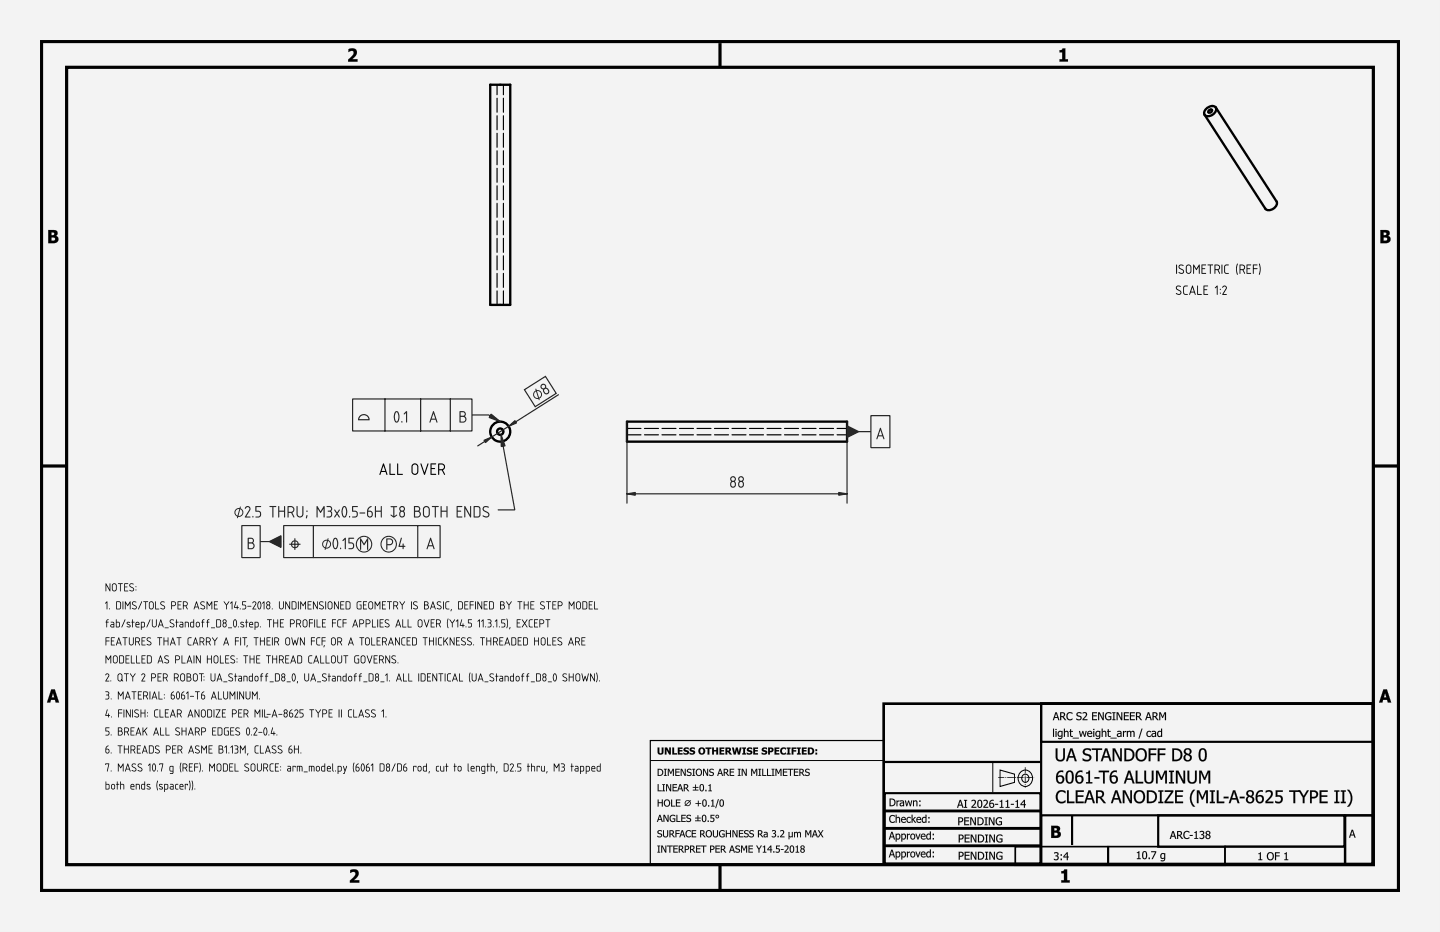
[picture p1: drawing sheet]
<svg xmlns="http://www.w3.org/2000/svg" width="432mm" height="279mm" viewBox="0 0 432 279" stroke-linecap="round" stroke-linejoin="round" font-family="sans-serif">
<path d="M0 0h431.8v279.4h-431.8z" fill-rule="evenodd" fill="#f1f3f5"/>
<g fill="#000">
<path d="M104.5 14.7a1.48 1.48 0 0 1 1.8-.1 1.48 1.48 0 0 1 .6 1.8l-1.3 1.4h1.6v.7h-2.8v-.6l1.1-1.1a.8 .8 0 0 0 .6-.9 .8 .8 0 0 0-.8-.6l-.8 .3zM317.7 15.1a.69 .69 0 0 0 .9-.6h.8v3.3h.8v.7h-2.5v-.7h.8v-2.1h-.8zM105 260.8a1.48 1.48 0 0 1 1.9-.1 1.48 1.48 0 0 1 .5 1.8l-1.3 1.4h1.6v.7h-2.8v-.6l1.2-1.1a.8 .8 0 0 0 .5-.8 .8 .8 0 0 0-.7-.7l-.9 .3zM318.2 261.2a.69 .69 0 0 0 .9-.6h.9v3.3h.8v.7h-2.6v-.7h.8v-2.1h-.8z"/>
<path d="M0 0h431.8v279.4h-431.8zM0 0v279.4h431.8v-279.4z"/>
<path d="M104.5 14.7l.5-.1a1.44 1.44 0 0 1 2 .5 1.44 1.44 0 0 1-.6 2l-.8 .7 1.6-.1v.8h-2.8v-.7l1.1-1 .6-1-.5-.5-1.1 .3zM104.5 14.7v.9l.7-.3a.74 .74 0 0 1 .9 .4 .74 .74 0 0 1-.4 .9l-1.3 1.3v.6h2.8v-.7h-1.7l1.4-1.4 .1-.7-.3-.9-1-.3z"/>
<path d="M317.7 15h.6l.3-.5h.9l-.1 3.3 .9-.1v.8h-2.6v-.8h.8v-2h-.8zM317.7 15.1v.6h.8v2.1h-.8v.7h2.5v-.7h-.8v-3.3h-.8l-.2 .5z"/>
<path d="M14.5 69h1.3a1 1 0 0 1 1.4 .4 1 1 0 0 1-.5 1.3 1.14 1.14 0 0 1 .7 1.5 1.14 1.14 0 0 1-1.4 .7h-1.5zM15.4 69.7l.1 .8a.51 .51 0 0 0 .8-.5 .51 .51 0 0 0-.9-.3zM15.4 71.2v1h.3a.58 .58 0 0 0 .8-.6 .58 .58 0 0 0-.9-.4z"/>
<path d="M14.5 68.9l2 .1 .7 .4a.97 .97 0 0 1-.4 1.3l.5 .3a1.16 1.16 0 0 1-.2 1.6l-.6 .3h-2zM14.5 69v3.9l2.1-.1a1.08 1.08 0 0 0 .9-1 1.08 1.08 0 0 0-.8-1.1l.5-.6-.2-.8-.5-.3zM15.4 69.7v.8l.9-.2-.2-.6zM15.4 69.7h.7l.2 .3a.61 .61 0 0 1-.9 .5zM15.4 71.2v1l1.1-.3v-.5zM15.4 71.2h.9a.48 .48 0 0 1 .3 .5 .48 .48 0 0 1-.3 .4l-.9 .1z"/>
<path d="M413.9 69h1.4a1 1 0 0 1 1.3 .4 1 1 0 0 1-.4 1.3 1.14 1.14 0 0 1 .7 1.5 1.14 1.14 0 0 1-1.4 .7h-1.6zM414.9 69.7l.1 .8a.51 .51 0 0 0 .7-.5 .51 .51 0 0 0-.8-.3zM414.9 71.2v1h.3a.58 .58 0 0 0 .8-.6 .58 .58 0 0 0-.9-.4z"/>
<path d="M413.9 68.9l2 .1 .7 .4a.97 .97 0 0 1-.4 1.3 1.03 1.03 0 0 1 .8 .8 1.03 1.03 0 0 1-.4 1.1l-.7 .3h-2zM413.9 69v3.9l2.2-.1 .6-.4a1.17 1.17 0 0 0 .1-1.3l-.6-.3 .4-.4 .1-.5-.4-.7zM414.9 69.7v.8l.8-.2-.1-.6zM414.9 69.7a.56 .56 0 0 1 .7 0 .56 .56 0 0 1 0 .8 .56 .56 0 0 1-.7 0zM414.9 71.2v1l1-.3v-.5zM414.9 71.2h.8a.48 .48 0 0 1 .3 .5 .48 .48 0 0 1-.3 .4l-.8 .1z"/>
<path d="M15.4 206.6h1l1.3 4h-1l-.2-.8h-1.2l-.2 .8h-1zM15.4 206.7l-1.3 3.9h1l.2-.8h1.2l.2 .8h1l-1.3-3.9zM15.9 207.8l-.4 1.3h.8zM15.9 207.7l.4 1.4h-.8z"/>
<path d="M15.4 206.7h1l1.3 3.9h-1l-.2-.8h-1.2l-.2 .8h-1zM15.9 207.8l-.4 1.3h.8z"/>
<path d="M316.5 213.5h.4l.8 2.4h-.4l-.2-.7h-.9l-.2 .7h-.3zM316.5 213.5l-.8 2.4h.3l.2-.7h.9l.2 .7h.4l-.8-2.4zM316.7 213.9l-.4 1.1h.7zM316.7 213.8l.4 1.2h-.8zM317.9 213.5l1.2 .1a.69 .69 0 0 1 .3 .7 .69 .69 0 0 1-.5 .6l.9 1h-.5l-.7-1h-.4v1h-.3zM317.9 213.5v2.4h.3v-1h.4l.7 1h.4l-.8-1 .3-.3 .1-.7-.5-.3zM318.2 213.8v.9l.7-.1 .1-.6zM318.2 213.8l.8 .1-.1 .7-.7 .1zM320.1 213.8l.6-.3 .9 .2v.4l-.9-.3-.5 .5a.88 .88 0 0 0 0 1 .88 .88 0 0 0 .9 .3l.5-.3v.4l-.8 .2-.6-.1-.3-.4-.1-.9zM320.1 213.8l-.3 .7a1.26 1.26 0 0 0 .6 1.4l1.2-.2v-.3l-.6 .3-.6-.2-.3-.6 .1-.8 .6-.4 .8 .4v-.4l-.8-.2zM323 213.7l1.1-.1 .1 .4a.52 .52 0 0 0-.7-.3 .52 .52 0 0 0-.2 .7l.3 .2a.76 .76 0 0 1 .7 1 .76 .76 0 0 1-1.2 .3l-.4-.1v-.5l.8 .3h.4l.1-.3-.1-.3-.9-.3a.65 .65 0 0 1 0-1zM323 213.7l-.2 .7 .9 .5a.38 .38 0 0 1 .4 .4 .38 .38 0 0 1-.4 .3l-1-.2v.3l.4 .2 1-.2 .1-.9-.9-.3-.2-.4 .5-.4 .7 .3v-.4l-.7-.1zM324.6 213.6l.3-.1a.72 .72 0 0 1 .9 .2 .72 .72 0 0 1 0 .9l-.9 1h1.2v.3h-1.5v-.4l.9-1 .1-.4-.2-.3-.8 .2zM324.7 213.6v.3a.62 .62 0 0 1 .9 .1v.5l-1 1.1v.3h1.5v-.3h-1.2l.9-1 .1-.8-.4-.3zM327.5 213.5h1.5v.3h-1.2v.7l1.1-.1v.3h-1.1v.9h1.2v.3h-1.5zM327.5 213.5v2.4h1.4v-.3h-1.1v-.9h1.1v-.2h-1.1v-.7h1.1v-.3zM329.3 213.5h.4l1 1.9v-1.9h.3v2.4h-.4l-1-2v2h-.3zM329.3 213.5v2.4h.3v-2.1l1 2.1h.4v-2.4h-.3v1.9l-1-1.9zM331.6 213.8l1.1-.3 .5 .2v.4l-.1-.1a.94 .94 0 0 0-1.4 .2 .94 .94 0 0 0 .4 1.4h.8v-.6h-.5v-.3h.8v1l-.8 .2-.6-.1-.5-.9zM331.6 213.8l-.3 .9 .3 .9 .8 .3 .8-.2v-1h-.8v.3h.5v.6l-.5 .1-.5-.3-.3-.7 .4-.8 .6-.2 .6 .4v-.4l-.9-.2zM333.5 213.5h1v.3h-.3v1.8h.3v.3h-1v-.3h.3v-1.8h-.3zM333.5 213.5v.3h.4v1.9l-.4-.1v.3h1v-.3l-.4 .1v-1.9h.4v-.3zM334.8 213.5h.5l.9 1.9v-1.9h.3v2.4h-.3l-1.1-2v2h-.3zM334.8 213.5v2.4h.3v-2.1l1.1 2.1h.3v-2.4h-.3v1.9l-.9-1.9zM337 213.5h1.5v.3h-1.2v.7l1.1-.1v.3h-1.1v.9h1.2v.3h-1.5zM337 213.5v2.4h1.5v-.3h-1.2v-.9h1.1v-.2h-1.1v-.7h1.2v-.3zM338.8 213.5h1.5v.3h-1.2v.7l1.1-.1v.3h-1.1v.9h1.2v.3h-1.5zM338.8 213.5v2.4h1.5v-.3h-1.2v-.9h1.1v-.2h-1.1v-.7h1.2v-.3zM340.6 213.5h1l.5 .3a.71 .71 0 0 1-.5 1.1l.9 1h-.4l-.8-1h-.3v1h-.4zM340.6 213.5v2.4h.4l-.1-1h.4l.8 1h.4l-.9-1 .4-.3a.67 .67 0 0 0 0-.8 .67 .67 0 0 0-.8-.3zM341 213.8v.9l.6-.1 .2-.6zM340.9 213.8l.8 .1v.7l-.8 .1zM344.2 213.5h.4l.8 2.4h-.4l-.2-.7h-.9l-.2 .7h-.3zM344.2 213.5l-.8 2.4h.3l.2-.7h.9l.2 .7h.4l-.8-2.4zM344.4 213.9l-.4 1.1h.7zM344.4 213.8l.4 1.2h-.8zM345.6 213.5h1l.4 .3a.71 .71 0 0 1-.4 1.1l.9 1h-.5l-.7-1h-.4v1h-.3zM345.6 213.5v2.4h.3v-1h.4l.7 1h.4l-.8-1 .3-.3a.67 .67 0 0 0 .1-.8 .67 .67 0 0 0-.8-.3zM345.9 213.8v.9l.7-.1 .1-.6zM345.9 213.8l.8 .1-.1 .7-.7 .1zM347.6 213.5h.5l.5 1.3 .6-1.3h.5v2.4h-.4v-2l-.6 1.4h-.2l-.6-1.4v2h-.3zM347.6 213.5v2.4h.3v-2l.6 1.3h.2l.6-1.4v2.1h.3v-2.4h-.4l-.6 1.4-.6-1.4z"/>
<path d="M316.5 213.5h.4l.8 2.4h-.4l-.2-.7h-.9l-.2 .7h-.3zM316.7 213.8l-.4 1.2h.7zM317.9 213.5h.6a.69 .69 0 0 1 .9 .5 .69 .69 0 0 1-.5 .9l.8 1h-.4l-.7-1h-.4v1h-.3zM318.2 213.8v.9h.3a.45 .45 0 0 0 .6-.4 .45 .45 0 0 0-.6-.5zM320.1 213.8l1-.3 .5 .2v.4a.87 .87 0 0 0-1.3 0 .87 .87 0 0 0 0 1.2 .87 .87 0 0 0 1.3 .1v.3a1.22 1.22 0 0 1-1.7-.2 1.22 1.22 0 0 1 .2-1.7zM323 213.7l.9-.2 .4 .1-.1 .4a.53 .53 0 0 0-.7-.3 .53 .53 0 0 0-.2 .7l.1 .1a.78 .78 0 0 1 .9 .9 .78 .78 0 0 1-1.2 .5l-.4-.2v-.3a.64 .64 0 0 0 .8 .3 .64 .64 0 0 0 .5-.7 .99 .99 0 0 1-1.1-1.2zM324.7 213.6a.85 .85 0 0 1 1.2 .3 .85 .85 0 0 1-.5 1.2l-.5 .5h1.2v.3h-1.5v-.3l.7-.8a.57 .57 0 0 0 .3-.9 .57 .57 0 0 0-.9 .1zM327.5 213.5h1.4v.3h-1.1v.7h1.1v.2h-1.1v.9h1.1v.3h-1.4zM329.3 213.5h.4l1 1.9v-1.9h.3v2.4h-.4l-1-2v2h-.3zM331.6 213.8l1.1-.3 .5 .2v.4a.95 .95 0 0 0-1.6 .4 .95 .95 0 0 0 1.3 1.1v-.6h-.5v-.3h.8v1a1.25 1.25 0 0 1-1.7-.2 1.25 1.25 0 0 1 .1-1.7zM333.5 213.5h1v.3h-.3v1.8h.3v.3h-1v-.3h.3v-1.8h-.3zM334.8 213.5h.5l.9 1.9v-1.9h.3v2.4h-.3l-1.1-2v2h-.3zM337 213.5h1.5v.3h-1.2v.7h1.1v.2h-1.1v.9h1.2v.3h-1.5zM338.8 213.5h1.5v.3h-1.2v.7h1.1v.2h-1.1v.9h1.2v.3h-1.5zM340.6 213.5h.6a.69 .69 0 0 1 .9 .5 .69 .69 0 0 1-.5 .9l.9 1h-.4l-.8-1h-.3v1h-.4zM341 213.8v.9h.2a.45 .45 0 0 0 .6-.4 .45 .45 0 0 0-.5-.5zM344.2 213.5h.4l.8 2.4h-.4l-.2-.7h-.9l-.2 .7h-.3zM344.4 213.8l-.4 1.2h.7zM345.6 213.5h.6a.69 .69 0 0 1 .9 .5 .69 .69 0 0 1-.5 .9l.8 1h-.4l-.7-1h-.4v1h-.3zM345.9 213.8v.9h.3a.45 .45 0 0 0 .6-.4 .45 .45 0 0 0-.6-.5zM347.6 213.5h.4l.6 1.3 .6-1.3h.4v2.4h-.3v-2l-.6 1.3h-.2l-.6-1.3v2h-.3z"/>
<path d="M414.8 206.6h1.1l1.3 4h-1l-.3-.8h-1.2l-.2 .8h-1zM414.8 206.7l-1.3 3.9h1l.2-.8h1.3l.2 .8h1l-1.3-3.9zM415.3 207.8l-.3 1.3h.7zM415.3 207.7l.5 1.4h-.9z"/>
<path d="M414.8 206.7h1.1l1.3 3.9h-1l-.3-.8h-1.2l-.2 .8h-1zM415.3 207.8l-.3 1.3h.7z"/>
<path d="M197.2 224.1h.5v1.3a.36 .36 0 0 0 .4 .4 .36 .36 0 0 0 .3-.4v-1.3h.6v1.3a.89 .89 0 0 1-.9 .8 .89 .89 0 0 1-.9-.8zM199.4 224.1h.6l.7 1.2v-1.2h.5v2.1h-.5l-.9-1.5v1.5h-.4zM201.6 224.1h.5v1.7h.9v.4h-1.4zM203.2 224.1h1.5v.4h-.9v.4h.8v.4h-.8v.5h.9v.4h-1.5zM205.1 224.4a1.33 1.33 0 0 1 1.4-.2v.5l-.8-.3-.2 .2 .1 .2a.77 .77 0 0 1 1 .8 .77 .77 0 0 1-1.1 .6l-.6-.1v-.5l1 .2 .2-.2-.3-.2a.7 .7 0 0 1-.7-1zM206.9 224.4a1.33 1.33 0 0 1 1.5-.2v.5l-.8-.3-.3 .2 .2 .2a.77 .77 0 0 1 .9 .8 .77 .77 0 0 1-1.1 .6l-.5-.1v-.5l1 .2 .1-.2-.3-.2a.7 .7 0 0 1-.7-1zM209.3 225.1a1.1 1.1 0 0 1 2.2 0 1.1 1.1 0 0 1-2.2 0zM210.2 224.5a.65 .65 0 0 0-.3 .9 .65 .65 0 0 0 .9 .3v-1l-.3-.2zM211.6 224.1h1.7v.4h-.6v1.7h-.5v-1.7h-.6zM213.5 224.1h.6v.8h.7v-.8h.5v2.1h-.5v-.9h-.7v.9h-.6zM215.7 224.1h1.5v.4h-.9v.4h.8v.4h-.8v.5h.9v.4h-1.5zM217.5 224.1h.9a.64 .64 0 0 1 .8 .4 .64 .64 0 0 1-.4 .8l.7 .9h-.6l-.6-.8h-.2v.8h-.6zM218.1 224.5v.5a.36 .36 0 0 0 .5 0 .36 .36 0 0 0 0-.5 .36 .36 0 0 0-.5 0zM219.5 224.1h.5l.3 1.4 .4-1.4h.5l.3 1.4 .3-1.4h.6l-.5 2.1h-.6l-.4-1.3-.3 1.3h-.6zM222.6 224.1h1.1v.4h-.3v1.3h.3v.4h-1.1v-.4h.3v-1.3h-.3zM224.1 224.4a1.33 1.33 0 0 1 1.4-.2v.5l-.8-.3-.2 .2 .1 .2a.77 .77 0 0 1 1 .8 .77 .77 0 0 1-1.1 .6l-.6-.1v-.5l1 .2 .2-.2-.4-.2a.7 .7 0 0 1-.6-1zM225.9 224.1h1.4v.4h-.9v.4h.8v.4h-.8v.5h.9v.4h-1.4zM228.5 224.4a1.33 1.33 0 0 1 1.5-.2v.5l-.8-.3-.2 .2 .1 .2a.77 .77 0 0 1 1 .8 .77 .77 0 0 1-1.2 .6l-.5-.1v-.5l1 .2 .1-.2-.3-.2a.7 .7 0 0 1-.7-1zM230.3 224.1h.9a.75 .75 0 0 1 .7 .9 .75 .75 0 0 1-1 .5v.7h-.6zM230.9 224.5v.6a.37 .37 0 0 0 .5-.3 .37 .37 0 0 0-.5-.3zM232.2 224.1h1.5v.4h-.9v.4h.8v.4h-.8v.5h.9v.4h-1.5zM234.2 224.3l.5-.2h.7l.3 .1v.5a.67 .67 0 0 0-1 0 .67 .67 0 0 0 0 .9 .67 .67 0 0 0 1 0v.5a1.14 1.14 0 0 1-1.5-.3 1.14 1.14 0 0 1 0-1.5zM235.9 224.1h1.1v.4h-.3v1.3h.3v.4h-1.1v-.4h.3v-1.3h-.3zM237.4 224.1h1.4v.4h-.9v.4h.8v.4h-.8v.9h-.5zM239 224.1h1.1v.4h-.3v1.3h.3v.4h-1.1v-.4h.3v-1.3h-.3zM240.5 224.1h1.4v.4h-.9v.4h.8v.4h-.8v.5h.9v.4h-1.4zM242.3 224.1h.6a1.07 1.07 0 0 1 1.2 1 1.07 1.07 0 0 1-1.2 1.1h-.6zM242.8 224.5v1.3a.67 .67 0 0 0 .8-.7 .67 .67 0 0 0-.8-.6zM244.5 224.6h.5v.6h-.5zM244.5 225.6h.5v.6h-.5z"/>
<path d="M197.2 224.1h.5l.1 1.5 .3 .2 .3-.2v-1.5h.6v1.3a.93 .93 0 0 1-.6 .8 .93 .93 0 0 1-1-.2l-.2-.3zM197.2 224.1v1.3a.93 .93 0 0 0 1.5 .6l.3-1.9h-.6v1.3a.38 .38 0 0 1-.3 .5 .38 .38 0 0 1-.4-.5v-1.3zM199.3 224.1h.7l.7 1.2v-1.2h.5v2.1h-.5l-.9-1.5 .1 1.5h-.6zM199.4 224.1v2.1h.4l.1-1.5 .8 1.5h.5v-2.1h-.5v1.3l-.7-1.3zM201.6 224.1h.5v1.7h.9v.4h-1.4zM201.6 224.1v2.1h1.4v-.4h-.9v-1.7zM203.2 224.1h1.5v.4h-.9v.4l.8-.1v.5h-.8v.5h.9v.4h-1.5zM203.2 224.1v2.1h1.5v-.4h-.9v-.5h.8v-.4h-.8v-.4h.9v-.4zM205 224.4l.6-.3 .9 .1v.5l-.5-.2-.5 .1v.2l.5 .1a.74 .74 0 0 1 .6 1 .74 .74 0 0 1-1.1 .3l-.6-.1v-.5l.9 .2 .2-.2-1-.5zM205.1 224.4v.7l1 .5-.4 .3-.8-.3v.5l.8 .1 .7-.2 .2-.3-.1-.5-1-.5 .3-.3 .7 .3v-.5l-.9-.1zM206.9 224.4l.5-.3 1 .1v.5l-.6-.2-.4 .1v.2l.4 .1a.74 .74 0 0 1 .6 1 .74 .74 0 0 1-1.1 .3l-.6-.1v-.5l.9 .2 .3-.2-1-.5zM206.9 224.4v.7l1 .5-.4 .3-.7-.3v.5l.7 .1 .7-.2 .2-.3-.1-.5-1-.5 .4-.3 .7 .3v-.5l-1-.1zM209.3 225.1a1.1 1.1 0 0 1 2.2 0 1.1 1.1 0 0 1-2.2 0zM209.3 225.1a1.07 1.07 0 0 0 2.1 0 1.07 1.07 0 0 0-2.1 0zM210.1 224.6v1l.5 .2 .3-.3v-.7l-.4-.3zM210.2 224.5h.4a.67 .67 0 0 1 .4 .8 .67 .67 0 0 1-.9 .4l-.1-.7zM211.5 224.1h1.8v.4h-.6v1.7h-.5v-1.7h-.7zM211.6 224.1v.4h.6v1.7h.5v-1.7h.6v-.4zM213.5 224.1h.6v.8h.7v-.8h.5v2.1h-.5v-.9h-.7v.9h-.6zM213.5 224.1v2.1h.6v-.9h.7v.9h.5v-2.1h-.5v.8h-.7v-.8zM215.7 224.1h1.5v.4h-.9v.4l.8-.1v.5h-.8v.5h.9v.4h-1.5zM215.7 224.1v2.1h1.5v-.4h-.9v-.5h.8v-.4h-.8v-.4h.9v-.4zM217.5 224.1h1.2a.61 .61 0 0 1 .5 .6 .61 .61 0 0 1-.4 .6l.7 .9h-.7l-.5-.8h-.2v.8h-.6zM217.5 224.1v2.1h.6v-.8l.8 .8h.6l-.7-.9 .3-.2v-.7l-.4-.3zM218.1 224.5v.5l.5-.1-.1-.4zM218.1 224.5h.5v.4l-.5 .2zM219.5 224.1h.5l.3 1.4 .4-1.4h.5l.3 1.4 .3-1.4h.6l-.5 2.1h-.6l-.4-1.3-.3 1.3h-.6zM219.5 224.1l.5 2.1h.6l.3-1.3 .4 1.3h.6l.5-2.1h-.6l-.3 1.4-.3-1.4h-.5l-.4 1.4-.3-1.4zM222.6 224.1h1.1v.4h-.3v1.3h.3v.4h-1.1v-.4h.3v-1.3h-.3zM222.6 224.1v.4l.3-.1v1.4h-.3v.4h1.1v-.4h-.3v-1.4l.3 .1v-.4zM224 224.4l.6-.3 .9 .1v.5l-.5-.2-.5 .1v.2l.5 .1a.74 .74 0 0 1 .6 1 .74 .74 0 0 1-1.1 .3l-.6-.1v-.5l.6 .2 .5-.1-.3-.3a.72 .72 0 0 1-.7-1zM224.1 224.4l-.1 .7 1.1 .5-.4 .3-.8-.3v.5l.8 .1 .7-.2 .2-.3-.1-.5-1-.5 .3-.3 .7 .3v-.5l-.9-.1zM225.9 224.1h1.4v.4h-.9v.4l.8-.1v.5h-.8v.5h.9v.4h-1.4zM225.9 224.1v2.1h1.4v-.4h-.9v-.5h.8v-.4h-.8v-.4h.9v-.4zM228.5 224.4l.5-.3 1 .1v.5l-.5-.2-.5 .1v.2l.4 .1a.74 .74 0 0 1 .6 1 .74 .74 0 0 1-1.1 .3l-.5-.1v-.5l.6 .2 .5-.1-.3-.3a.72 .72 0 0 1-.7-1zM228.5 224.4v.7l1 .5-.3 .3-.8-.3v.5l.8 .1 .6-.2 .3-.5-.1-.3-1.1-.5 .4-.3 .7 .3v-.5l-1-.1zM230.3 224.1h1.2l.5 .5-.3 .7-.8 .2v.7h-.6zM230.3 224.1v2.1h.6v-.7l.8-.1 .2-.4v-.6l-.4-.3zM230.9 224.5v.6h.3l.2-.5zM230.9 224.5l.5 .1-.1 .4-.4 .1zM232.2 224.1h1.5v.4h-.9v.4l.8-.1v.5h-.8v.5h.9v.4h-1.5zM232.2 224.1v2.1h1.5v-.4h-.9v-.5h.8v-.4h-.8v-.4h.9v-.4zM234.2 224.3l.5-.2h.7l.3 .1v.5a.69 .69 0 0 0-1.1-.1 .69 .69 0 0 0 .1 1.1l.5 .1 .5-.3v.6l-.7 .2-.8-.3-.3-.9zM234.2 224.4a1.09 1.09 0 0 0-.2 1.2 1.09 1.09 0 0 0 1.2 .6l.5-.1v-.5l-.5 .3-.5-.1-.2-.8 .4-.6 .8 .3v-.5l-.7-.1zM235.9 224.1h1.2v.4h-.4v1.3h.4v.4h-1.2v-.4h.3v-1.3h-.3zM235.9 224.1v.4l.3-.1v1.4h-.3v.4h1.1v-.4h-.3v-1.4l.3 .1v-.4zM237.4 224.1h1.4v.4h-.9v.4h.8v.4h-.8v.9h-.5zM237.4 224.1v2.1h.5v-.9h.8v-.4h-.8v-.4h.9v-.4zM239 224.1h1.1v.4h-.3v1.3h.3v.4h-1.1v-.4h.3v-1.3h-.3zM239 224.1v.4l.3-.1v1.4h-.3v.4h1.1v-.4h-.3v-1.4l.3 .1v-.4zM240.4 224.1h1.5v.4h-.9v.4l.8-.1v.5h-.8v.5h.9v.4h-1.5zM240.5 224.1v2.1h1.4v-.4h-.9v-.5h.8v-.4h-.8v-.4h.9v-.4zM242.2 224.1l1.5 .1a1.11 1.11 0 0 1 0 1.8l-1.5 .2zM242.3 224.1v2.1h1l.5-.3 .3-.6-.2-.8-.6-.4zM242.8 224.5v1.3l.5-.1 .3-.4-.1-.5zM242.8 224.5h.3a.68 .68 0 0 1 .5 .8 .68 .68 0 0 1-.8 .5zM244.5 224.6h.5v.6h-.5zM244.5 224.6v.6h.5v-.6zM244.5 225.6h.5v.6h-.5zM244.5 225.6v.6h.5v-.6z"/>
<path d="M197.2 235.1h.3v1.9h.9v.2h-1.2zM198.6 235.1h.8v.2h-.3v1.7h.3v.2h-.8v-.2h.3v-1.7h-.3zM199.7 235.1h.4l.9 1.7v-1.7h.2v2.1h-.3l-.9-1.8v1.8h-.3zM201.7 235.1h1.3v.2h-1v.6h.9v.3h-.9v.8h1v.2h-1.3zM203.8 235.1h.3l.7 2.1h-.3l-.1-.6h-.9l-.1 .6h-.3zM204 235.4l-.4 1h.7zM205 235.1h.6a.62 .62 0 0 1 .8 .4 .62 .62 0 0 1-.5 .8l.8 .9h-.4l-.7-.8h-.3v.8h-.3zM205.3 235.3v.8h.3a.41 .41 0 0 0 .5-.4 .41 .41 0 0 0-.5-.4zM208.5 235.2h.2v.7h.7v.3h-.7v.6h.7v.2h-1.6v-.2h.7v-.6h-.7v-.3h.7zM210.1 235.2a.75 .75 0 0 1 .8 .1 .75 .75 0 0 1 .2 .8 .76 .76 0 0 1-.7 1.1 .76 .76 0 0 1-.6-1.1zM210.2 235.3l-.2 .8a.52 .52 0 0 0 .1 .8 .52 .52 0 0 0 .7 0 .52 .52 0 0 0 0-.8v-.2a.45 .45 0 0 0-.1-.5 .45 .45 0 0 0-.5-.1zM211.5 236.8h.3v.4h-.3zM212.4 235.4l.7-.3v1.9h.4v.2h-1.1v-.2h.4v-1.4h-.4z"/>
<path d="M197.2 235.1h.3v1.9l1-.1v.3h-1.3zM197.2 235.1v2.1h1.2v-.2h-.9v-1.9zM198.6 235.1h.8v.2h-.3v1.7h.3v.2h-.8v-.2h.3v-1.7h-.3zM198.6 235.1v.2h.3v1.7h-.3v.2h.8v-.2h-.3v-1.7h.3v-.2zM199.7 235.1h.4l.9 1.7v-1.7h.3v2.1h-.4l-.9-1.8v1.8h-.3zM199.7 235.1v2.1h.3v-1.8l.9 1.8h.3v-2.1h-.2v1.7l-.9-1.7zM201.7 235.1h1.3v.3h-1v.5h.9v.3h-.9v.8l1-.1v.3h-1.3zM201.7 235.1v2.1h1.3v-.2h-1.1v-.8h1v-.3h-1v-.6h1.1v-.2zM203.8 235.1h.3l.8 2.1h-.4l-.1-.6h-.9l-.1 .6h-.3zM203.8 235.1l-.7 2.1h.3l.1-.6h.9l.1 .6h.3l-.7-2.1zM203.9 235.4l-.3 1h.7zM204 235.3l.3 1.1h-.7zM205 235.1l1.2 .2 .1 .6-.4 .4 .8 .9h-.4l-.7-.8h-.3v.8h-.3zM205 235.1v2.1h.3v-.9h.4l.6 .9h.4l-.8-.9 .3-.3a.6 .6 0 0 0 0-.7 .6 .6 0 0 0-.6-.2zM205.3 235.3v.8l.6-.1 .1-.5zM205.3 235.3l.7 .1v.6l-.7 .1zM208.4 235.2h.3v.7h.7v.3h-.7v.6l.7-.1v.3h-1.7v-.3l.8 .1v-.6h-.8v-.3h.8zM208.5 235.2v.7h-.7v.3l.7-.1v.7h-.7v.2h1.6v-.2h-.7v-.7l.7 .1v-.3h-.7v-.7zM210 235.2l.7-.1 .3 .2a1.13 1.13 0 0 1 .2 1.2 1.13 1.13 0 0 1-1 .7l-.4-.7zM210.1 235.2a1.31 1.31 0 0 0 .3 2l.5-.2a1.11 1.11 0 0 0 .3-1.2 1.11 1.11 0 0 0-1-.7zM210.3 235.3l-.2 .8 .1 .9 .5-.1 .1-1a.44 .44 0 0 0-.1-.4 .44 .44 0 0 0-.4-.2zM210.2 235.3l.6 .2v1.3a.33 .33 0 0 1-.4 .2 .33 .33 0 0 1-.3-.2zM211.5 236.8h.4v.4h-.4zM211.5 236.8v.4h.3v-.4zM212.4 235.4l.7-.3v1.9h.4v.2h-1.1v-.2h.4v-1.4h-.4zM212.4 235.4v.2h.4v1.4h-.4v.2h1.1v-.2h-.4v-1.9z"/>
<path d="M197.2 230.5h.5a1.06 1.06 0 0 1 1.2 1 1.06 1.06 0 0 1-1.2 1.1h-.5zM197.5 230.7v1.7a.85 .85 0 0 0 1.1-.9 .85 .85 0 0 0-1.1-.8zM199.1 230.5h.8v.2h-.2v1.7h.2v.2h-.8v-.2h.3v-1.7h-.3zM200.3 230.5h.3l.6 1.2 .5-1.2h.4v2.1h-.3v-1.8l-.6 1.2-.7-1.2v1.8h-.2zM202.5 230.5h1.3v.2h-1v.6h.9v.3h-.9v.8h1v.2h-1.3zM204.1 230.5h.4l.9 1.7v-1.7h.2v2.1h-.3l-.9-1.8v1.8h-.3zM206.2 230.6l.8-.1 .3 .1v.3a.48 .48 0 0 0-.7-.3 .48 .48 0 0 0-.2 .7l.1 .1a.7 .7 0 0 1 .9 .8 .7 .7 0 0 1-1.1 .4l-.3-.1v-.4a.53 .53 0 0 0 .6 .4 .53 .53 0 0 0 .4-.7 .74 .74 0 0 1-.8-.3 .74 .74 0 0 1 0-.9zM207.6 230.5h.8v.2h-.3v1.7h.3v.2h-.8v-.2h.3v-1.7h-.3zM208.9 230.7a1 1 0 0 1 1.4 .2 1 1 0 0 1-.1 1.4 1 1 0 0 1-1.4-.1l-.2-.8zM209.2 230.8a.77 .77 0 0 0-.2 1.2 .77 .77 0 0 0 1.1 0 .78 .78 0 0 0 .1-1 .78 .78 0 0 0-1-.2zM210.8 230.5h.4l.9 1.7v-1.7h.2v2.1h-.3l-.9-1.8v1.8h-.3zM212.9 230.6l.8-.1 .3 .1v.3a.48 .48 0 0 0-.7-.3 .48 .48 0 0 0-.2 .7l.1 .1a.7 .7 0 0 1 .9 .8 .7 .7 0 0 1-1.1 .4l-.3-.1v-.4a.53 .53 0 0 0 .6 .4 .53 .53 0 0 0 .4-.7 .74 .74 0 0 1-.8-.3 .74 .74 0 0 1 0-.9zM215.8 230.5h.3l.7 2.1h-.3l-.2-.6h-.8l-.2 .6h-.2zM215.9 230.8l-.3 1h.7zM217 230.5h.6a.62 .62 0 0 1 .7 .4 .62 .62 0 0 1-.4 .8l.8 .9h-.4l-.7-.8h-.3v.8h-.3zM217.3 230.7v.8h.2a.41 .41 0 0 0 .5-.4 .41 .41 0 0 0-.4-.4zM218.8 230.5h1.3v.2h-1v.6h1v.3h-1v.8h1v.2h-1.3zM221.3 230.5h.8v.2h-.3v1.7h.3v.2h-.8v-.2h.2v-1.7h-.2zM222.4 230.5h.4l.9 1.7v-1.7h.2v2.1h-.3l-.9-1.8v1.8h-.3zM225.3 230.5h.3l.6 1.2 .5-1.2h.4v2.1h-.3v-1.8l-.6 1.2-.7-1.2v1.8h-.2zM227.4 230.5h.8v.2h-.2v1.7h.2v.2h-.8v-.2h.3v-1.7h-.3zM228.6 230.5h.2v1.9h1v.2h-1.2zM230 230.5h.3v1.9h.9v.2h-1.2zM231.4 230.5h.8v.2h-.3v1.7h.3v.2h-.8v-.2h.2v-1.7h-.2zM232.5 230.5h.4l.5 1.2 .6-1.2h.3v2.1h-.2v-1.8l-.6 1.2-.7-1.2v1.8h-.3zM234.8 230.5h1.3v.2h-1.1v.6h1v.3h-1v.8h1.1v.2h-1.3zM236.2 230.5h1.7v.2h-.7v1.9h-.3v-1.9h-.7zM238.1 230.5h1.3v.2h-1v.6h.9v.3h-.9v.8h1v.2h-1.3zM239.7 230.5h.5a.62 .62 0 0 1 .8 .4 .62 .62 0 0 1-.4 .8l.7 .9h-.3l-.7-.8h-.3v.8h-.3zM240 230.7v.8h.2a.41 .41 0 0 0 .5-.4 .41 .41 0 0 0-.4-.4zM241.6 230.6l.9-.1 .2 .1v.3a.48 .48 0 0 0-.6-.3 .48 .48 0 0 0-.2 .7l.1 .1a.7 .7 0 0 1 .8 .8 .7 .7 0 0 1-1.1 .4l-.3-.1v-.4a.53 .53 0 0 0 .7 .4 .53 .53 0 0 0 .3-.7 .74 .74 0 0 1-.8-.3 .74 .74 0 0 1 0-.9z"/>
<path d="M197.2 230.5h.5a1.08 1.08 0 0 1 1.2 1 1.08 1.08 0 0 1-1.2 1.1h-.5zM197.2 230.5v2.1l1.2-.2 .4-.5v-.9l-.6-.5zM197.5 230.7v1.7l.7-.1 .3-.4a.82 .82 0 0 0-.5-1.1zM197.5 230.7l.7 .1 .3 .3 .1 .7-.4 .5-.7 .1zM199.1 230.5h.8v.2h-.2v1.7h.2v.2h-.8v-.2h.3v-1.7h-.3zM199.1 230.5v.2h.3v1.7h-.3v.2h.8v-.2h-.3v-1.7h.3v-.2zM200.2 230.5h.5l.5 1.2 .5-1.2h.4v2.1h-.3v-1.8l-.6 1.2h-.1l-.6-1.2v1.8h-.3zM200.3 230.5v2.1h.2v-1.8l.7 1.2 .6-1.2v1.8h.3v-2.1h-.4l-.5 1.2-.6-1.2zM202.5 230.5h1.3v.3h-1v.5h1v.3h-1v.8l1-.1v.3h-1.3zM202.5 230.5v2.1h1.3v-.2h-1v-.8h.9v-.3h-.9v-.6h1v-.2zM204.1 230.5h.4l.9 1.7-.1-1.7h.3v2.1h-.3l-.9-1.8v1.8h-.3zM204.1 230.5v2.1h.3v-1.8l.9 1.8h.3v-2.1h-.2l-.1 1.7-.8-1.7zM206.2 230.6l1-.1 .1 .4a.46 .46 0 0 0-.7-.3 .46 .46 0 0 0-.1 .8h.3a.68 .68 0 0 1 .5 1 .68 .68 0 0 1-1 .2l-.4-.1v-.4l.9 .3 .2-.6a.83 .83 0 0 1-.8-.3 .83 .83 0 0 1 0-.9zM206.2 230.6l-.2 .7 .8 .4a.34 .34 0 0 1 .3 .4 .34 .34 0 0 1-.3 .3l-.8-.3v.4l.3 .1 .9-.2 .1-.7-.9-.4-.2-.3 .5-.3 .6 .2v-.3zM207.6 230.5h.8v.2h-.3v1.7h.3v.2h-.8v-.2h.3v-1.7h-.3zM207.6 230.5v.2h.3v1.7h-.3v.2h.8v-.2h-.3v-1.7h.3v-.2zM208.9 230.7l.7-.3 .7 .3 .2 1-.4 .8-.7 .1-.5-.2-.3-.9zM208.9 230.7a1.1 1.1 0 0 0-.2 1.3 1.1 1.1 0 0 0 1.2 .6l.5-.6-.2-1.3a.96 .96 0 0 0-1.3 0zM209.1 230.9l-.1 .9 .4 .6 .6-.2 .1-1a.61 .61 0 0 0-.4-.5 .61 .61 0 0 0-.6 .2zM209.2 230.8l.5-.1 .3 .2a.81 .81 0 0 1 .2 1.1 .81 .81 0 0 1-1.1 .2l-.2-.9zM210.8 230.5h.4l.9 1.7-.1-1.7h.3v2.1h-.3l-.9-1.8v1.8h-.3zM210.8 230.5v2.1h.3v-1.8l.9 1.8h.3v-2.1h-.2l-.1 1.7-.8-1.7zM212.9 230.6l1-.1 .1 .4a.46 .46 0 0 0-.7-.3 .46 .46 0 0 0-.1 .8h.3a.68 .68 0 0 1 .5 1 .68 .68 0 0 1-1 .2l-.4-.1v-.4l.9 .3 .2-.6a.83 .83 0 0 1-.8-.3 .83 .83 0 0 1 0-.9zM212.9 230.6l-.2 .7 .8 .4a.34 .34 0 0 1 .3 .4 .34 .34 0 0 1-.3 .3l-.8-.3v.4l.3 .1 .9-.2 .1-.7-.9-.4-.2-.3 .5-.3 .6 .2v-.3zM215.8 230.5h.3l.7 2.1h-.3l-.2-.6h-.8l-.2 .6h-.3zM215.8 230.5l-.7 2.1h.2l.2-.6h.8l.2 .6h.3l-.7-2.1zM215.9 230.8l-.3 1h.7zM215.9 230.7l.4 1.1h-.7zM217 230.5l1.1 .1a.62 .62 0 0 1 .2 .6 .62 .62 0 0 1-.4 .5l.8 .9h-.4l-.7-.8h-.3v.8h-.3zM217 230.5v2.1h.3v-.9h.3l.7 .9h.3l-.7-.9 .3-.2 .1-.7-.4-.3zM217.3 230.7v.8l.6-.1 .1-.5zM217.3 230.7l.7 .1-.1 .6-.6 .1zM218.8 230.5h1.4v.3h-1.1v.5h1v.3h-1v.8l1.1-.1v.3h-1.4zM218.8 230.5v2.1h1.3v-.2h-1v-.8h1v-.3h-1v-.6h1v-.2zM221.2 230.5h.9v.2h-.3v1.7h.3v.2h-.9v-.2h.3v-1.7h-.3zM221.3 230.5v.2h.2v1.7h-.2v.2h.8v-.2h-.3v-1.7h.3v-.2zM222.4 230.5h.4l.9 1.7-.1-1.7h.3v2.1h-.3l-.9-1.8v1.8h-.3zM222.4 230.5v2.1h.3v-1.8l.9 1.8h.3v-2.1h-.2l-.1 1.7-.8-1.7zM225.2 230.5h.4l.6 1.2 .5-1.2h.4v2.1h-.3v-1.8l-.6 1.2h-.1l-.6-1.2v1.8h-.3zM225.3 230.5v2.1h.2v-1.8l.7 1.2 .6-1.2v1.8h.3v-2.1h-.4l-.5 1.2-.6-1.2zM227.4 230.5h.8v.2h-.2v1.7h.2v.2h-.8v-.2h.3v-1.7h-.3zM227.4 230.5v.2h.3v1.7h-.3v.2h.8v-.2h-.3v-1.7h.3v-.2zM228.5 230.5h.4l-.1 1.9 1-.1v.3h-1.3zM228.6 230.5v2.1h1.2v-.2h-1v-1.9zM230 230.5h.3v1.9l.9-.1v.3h-1.2zM230 230.5v2.1h1.2v-.2h-.9v-1.9zM231.4 230.5h.8v.2h-.3v1.7h.3v.2h-.8v-.2h.2v-1.7h-.2zM231.4 230.5v.2h.3v1.7h-.3v.2h.8v-.2h-.3v-1.7h.3v-.2zM232.5 230.5h.4l.5 1.2 .5-1.2h.5v2.1h-.4v-1.8l-.5 1.2h-.2l-.5-1.2v1.8h-.3zM232.5 230.5v2.1h.3v-1.8l.7 1.2 .5-1.2 .1 1.8h.2v-2.1h-.3l-.6 1.2-.5-1.2zM234.8 230.5h1.3v.3h-1.1v.5h1v.3h-1v.8l1.1-.1v.3h-1.3zM234.8 230.5v2.1h1.3v-.2h-1.1v-.8h1v-.3h-1v-.6h1.1v-.2zM236.2 230.5h1.7v.3l-.7-.1v1.9h-.3v-1.9l-.7 .1zM236.2 230.5v.2h.7v1.9h.3v-1.9h.7v-.2zM238.1 230.5h1.3v.3h-1v.5h.9v.3h-.9v.8l1-.1v.3h-1.3zM238.1 230.5v2.1h1.3v-.2h-1.1v-.8h1v-.3h-1v-.6h1.1v-.2zM239.7 230.5l1.2 .2 .1 .6-.4 .4 .8 .9h-.4l-.7-.8h-.3v.8h-.3zM239.7 230.5v2.1h.3v-.9h.3l.7 .9h.3l-.7-.9 .3-.3a.6 .6 0 0 0 0-.7 .6 .6 0 0 0-.7-.2zM240 230.7v.8l.6-.1 .1-.5zM240 230.7l.7 .1-.1 .6-.6 .1zM241.6 230.6l1-.1 .1 .4a.46 .46 0 0 0-.6-.3 .46 .46 0 0 0-.1 .8h.2a.68 .68 0 0 1 .6 1 .68 .68 0 0 1-1.1 .2l-.3-.1v-.4l.7 .3 .4-.4-1-.6zM241.6 230.6l-.2 .5 .1 .3 .8 .3a.34 .34 0 0 1 .3 .4 .34 .34 0 0 1-.3 .3l-.9-.3v.4l.3 .1 .9-.2 .1-.7-.9-.4-.1-.3 .4-.3 .6 .2v-.3z"/>
<path d="M315.8 218.4h.3v2.5h-.3zM316.5 219.1h.3v1.8h-.3zM316.5 218.5h.3v.3h-.3zM317.6 219.5a.59 .59 0 0 0-.1 .9 .59 .59 0 0 0 .8 0v-.9zM317.4 219.3l.3-.2h.9v1.6a.88 .88 0 0 1-1.3 .8v-.3a.63 .63 0 0 0 .7 .1 .63 .63 0 0 0 .3-.6 .83 .83 0 0 1-1.2-.2 .83 .83 0 0 1 .3-1.2zM319 218.4h.3v.9a.6 .6 0 0 1 .7-.2 .6 .6 0 0 1 .4 .7v1.1h-.3v-1.3l-.3-.2-.5 .2v1.3h-.3zM320.9 218.6h.3v.5h.5v.3h-.5v1.2h.5a.44 .44 0 0 1-.5 .3 .44 .44 0 0 1-.3-.5v-1h-.2zM321.7 221.2h1.8v.2h-1.8zM323.5 219.1h.3l.4 1.4 .4-1.4h.2l.5 1.4 .2-1.4h.3l-.4 1.8h-.3l-.4-1.4-.4 1.4h-.3zM326.2 219.3a.75 .75 0 0 1 1-.1 .75 .75 0 0 1 .3 .9h-1.2a.7 .7 0 0 0 .4 .5 .7 .7 0 0 0 .8-.1v.3a.98 .98 0 0 1-1.3-.2 .98 .98 0 0 1 0-1.3zM326.4 219.5l-.1 .3h.9l-.2-.4zM327.8 219.1h.3v1.8h-.3zM327.8 218.5h.3v.3h-.3zM328.9 219.5a.59 .59 0 0 0-.1 .9 .59 .59 0 0 0 .8 0v-.9zM328.7 219.3l.3-.2h.9v1.6a.88 .88 0 0 1-1.3 .8v-.3a.63 .63 0 0 0 .7 .1 .63 .63 0 0 0 .3-.6 .83 .83 0 0 1-1.1-.2 .83 .83 0 0 1 .2-1.2zM330.4 218.4h.3v.9a.6 .6 0 0 1 .7-.2 .6 .6 0 0 1 .3 .7v1.1h-.3v-1.3l-.3-.2-.4 .2v1.3h-.3zM332.2 218.6h.3v.5h.5v.3h-.5v1.2h.5a.44 .44 0 0 1-.5 .3 .44 .44 0 0 1-.3-.5v-1h-.2zM333 221.2h1.8v.2h-1.8zM335.3 220.2a.4 .4 0 0 0 .2 .5 .4 .4 0 0 0 .5-.2v-.5zM335 219.2l.6-.1a.58 .58 0 0 1 .7 .6v1.2h-.3v-.2a.64 .64 0 0 1-.9 .2 .64 .64 0 0 1-.2-.9 .64 .64 0 0 1 .9-.2l.2-.1-.1-.3-.9 .1zM336.7 219.1h.3v.3l.7-.3v.4l-.7 .2v1.2h-.3zM337.9 219.1h.3v.2a.55 .55 0 0 1 1 .1l.4-.3 .5 .1 .1 1.7h-.3v-1a.37 .37 0 0 0-.2-.5 .37 .37 0 0 0-.5 .3v1.2h-.3v-1.3l-.3-.2-.4 .2v1.3h-.3zM342.3 218.4h.3l-.9 3h-.3zM344 219.3l.1-.1a.6 .6 0 0 1 1 .4 .64 .64 0 0 0-.9 0 .64 .64 0 0 0 0 .9 .64 .64 0 0 0 .9 0v.3a.93 .93 0 0 1-1.2-.2 .93 .93 0 0 1 .1-1.3zM345.6 220.2a.4 .4 0 0 0 .2 .5 .4 .4 0 0 0 .6-.2v-.5zM345.4 219.2l.5-.1a.58 .58 0 0 1 .8 .6v1.2h-.3v-.2a.64 .64 0 0 1-.9 .2 .64 .64 0 0 1-.2-.9 .64 .64 0 0 1 .8-.2l.3-.1-.2-.3-.8 .1zM347.2 219.3l.4-.2 .6 .1v-.8h.3v2.5h-.3v-.2a.75 .75 0 0 1-1 .1 .75 .75 0 0 1-.2-1zM347.4 219.5a.6 .6 0 0 0-.1 .9 .6 .6 0 0 0 .9 .1v-1z"/>
<path d="M315.7 218.4h.4v2.5h-.4zM315.8 218.4v2.5h.3v-2.5zM316.5 219.1h.3v1.8h-.3zM316.5 219.1v1.8h.3v-1.8zM316.5 218.5h.3v.4h-.3zM316.5 218.5v.3h.3v-.3zM317.6 219.5l-.1 .9h.8v-.9zM317.5 219.5l.8-.1v1a.6 .6 0 0 1-.9 0 .6 .6 0 0 1 .1-.9zM317.3 219.3l.4-.2h.9v1.6a.93 .93 0 0 1-1.3 .8v-.3h.9l.1-.5a.68 .68 0 0 1-1 0l-.2-.7zM317.4 219.3a.85 .85 0 0 0-.3 1.1 .85 .85 0 0 0 1 .4l.2-.2a.6 .6 0 0 1-.3 .7 .6 .6 0 0 1-.7-.1v.3h1l.3-.8v-1.6h-.9zM319 218.4h.3v.9l.6-.2 .5 .3v1.5h-.3v-1.4l-.3-.1-.5 .2v1.3h-.3zM319 218.4v2.5h.3v-1.3l.5-.2 .3 .2v1.3h.3v-1.1a.59 .59 0 0 0-.4-.7 .59 .59 0 0 0-.7 .3v-1zM320.9 218.6h.3v.5h.5v.3h-.5v1l.1 .3 .4-.1v.3h-.5l-.3-.2v-1.3h-.3zM320.9 218.6v.6l-.2-.1v.3h.2v1.3l.8 .2v-.3h-.5l-.1-.4v-.8h.6v-.3l-.6 .1 .1-.6zM321.7 221.2h1.8v.2h-1.8zM321.7 221.2v.2h1.8v-.2zM323.5 219.1h.4l.3 1.4 .4-1.4h.2l.5 1.4 .2-1.4h.4l-.5 1.8h-.3l-.4-1.4-.4 1.4h-.3zM323.5 219.1l.5 1.8h.3l.4-1.4 .4 1.4h.3l.4-1.8h-.3l-.2 1.5-.5-1.5h-.2l-.4 1.5-.4-1.5zM326.2 219.3l.9-.2 .4 .6v.4h-1.2a.56 .56 0 0 0 .8 .6l.4-.2v.3a.99 .99 0 0 1-1.3-.2 .99 .99 0 0 1 0-1.3zM326.2 219.4l-.2 .9 .6 .6 .9-.1v-.3l-.8 .2-.4-.7 1.2 .1-.1-.6a.71 .71 0 0 0-1.2-.1zM326.4 219.5l-.1 .3h.9l-.2-.4zM326.4 219.5l.6-.1 .2 .4h-.9zM327.8 219.1h.3v1.8h-.3zM327.8 219.1v1.8h.3v-1.8zM327.8 218.5h.4v.4h-.4zM327.8 218.5v.3h.3v-.3zM328.9 219.5v.9h.7v-.9zM328.9 219.5l.7-.1v1a.6 .6 0 0 1-.8 0 .6 .6 0 0 1 .1-.9zM328.7 219.3l.3-.2h.9v1.6a.93 .93 0 0 1-1.3 .8v-.3h.9l.1-.5a.68 .68 0 0 1-1 0l-.2-.7zM328.7 219.3a.85 .85 0 0 0-.2 1.1 .85 .85 0 0 0 .9 .4l.2-.2a.6 .6 0 0 1-.2 .7 .6 .6 0 0 1-.8-.1v.3h1l.3-.8v-1.6h-.8zM330.3 218.4h.4v.9l.5-.2 .5 .3 .1 1.5h-.4v-1.2l-.3-.3-.4 .2v1.3h-.4zM330.4 218.4v2.5h.3l-.1-1.3a.44 .44 0 0 1 .6-.3 .44 .44 0 0 1 .3 .6l-.1 1h.3v-1.1a.59 .59 0 0 0-.4-.7 .59 .59 0 0 0-.7 .3l.1-1zM332.2 218.6h.3v.5h.6v.3h-.6v1l.1 .3 .5-.1v.3h-.6l-.3-.2v-1.3h-.2zM332.2 218.6v.6l-.2-.1v.3h.2l.1 1.3 .7 .2v-.3h-.4l-.1-.4v-.8h.5v-.3l-.5 .1v-.6zM333 221.2h1.8v.2h-1.8zM333 221.2v.2h1.8v-.2zM335.3 220.2v.4l.7-.1v-.5zM335.3 220.2l.7-.2v.5a.41 .41 0 0 1-.5 .2 .41 .41 0 0 1-.2-.5zM335 219.2l.9-.1 .4 .3v1.5h-.3v-.2l-.2 .2a.58 .58 0 0 1-.7-.1 .58 .58 0 0 1-.1-.7l1-.4-.2-.3-.8 .1zM335 219.2v.3l.8-.1 .2 .4a.72 .72 0 0 0-.9 .1 .72 .72 0 0 0 0 .9l.5 .1 .4-.2v.2h.3l-.1-1.6-.3-.2zM336.7 219.1h.4l-.1 .3 .7-.3v.4l-.7 .2 .1 1.2h-.4zM336.7 219.1v1.8h.3v-1.3l.7-.1v-.4l-.7 .3v-.3zM337.9 219.1h.3v.2l.6-.2 .4 .3 .3-.3 .5 .1 .2 .4v1.3h-.3v-1.3l-.3-.2-.4 .2v1.3h-.3v-1.3l-.3-.2-.4 .2v1.3h-.3zM337.9 219.1v1.8h.3v-1.3l.4-.2 .3 .2v1.3h.3v-1.3l.4-.2 .3 .2v1.3h.3v-1.5l-.2-.2-.4-.1-.4 .3-.4-.3-.6 .3v-.3zM342.3 218.4h.3l-.9 3h-.3zM342.3 218.4l-.9 3h.3l.9-2.9zM344 219.3l.7-.2 .4 .1v.4l-.2-.2a.63 .63 0 0 0-.8 .3 .63 .63 0 0 0 .1 .8l.4 .2 .5-.2v.3l-.5 .2-.6-.3-.3-.7zM344 219.3a1.04 1.04 0 0 0 .3 1.6l.8-.1v-.3a.65 .65 0 0 1-1 0 .65 .65 0 0 1 .1-1l.4-.2 .5 .3v-.4l-.7-.1zM345.6 220.2v.4l.8-.1v-.5zM345.6 220.2l.8-.2v.5a.41 .41 0 0 1-.6 .2 .41 .41 0 0 1-.2-.5zM345.4 219.2l.8-.1 .4 .3 .1 1.5h-.4l.1-.2-.3 .2a.58 .58 0 0 1-.7-.1 .58 .58 0 0 1-.1-.7l1.1-.4-.3-.3-.7 .1zM345.4 219.2v.3l.8-.1 .2 .4a.72 .72 0 0 0-.9 .1 .72 .72 0 0 0-.1 .9l.6 .1 .4-.2v.2h.3l-.2-1.6-.3-.2zM347.2 219.3l.4-.2 .6 .1-.1-.8h.4v2.5h-.4v-.2l-.6 .3-.4-.3-.1-.7zM347.2 219.3l-.2 .7 .2 .7 .4 .3 .6-.3v.2h.3v-2.5h-.3v.8l-.6-.1zM347.4 219.5v1l.5 .1 .3-.1v-1zM347.4 219.5l.8-.1v1.1a.59 .59 0 0 1-.9 0 .59 .59 0 0 1 0-.8z"/>
<path d="M316.6 224.4h.5v2.4a.89 .89 0 0 0 .8 1 .89 .89 0 0 0 .9-1v-2.4h.5v2.4a1.38 1.38 0 0 1-1.4 1.5 1.38 1.38 0 0 1-1.3-1.5zM320.9 224.4h.7l1.3 3.8h-.6l-.3-1.1h-1.5l-.3 1.1h-.5zM321.2 224.9l-.5 1.8h1.1zM325 224.6l.7-.3 .9 .1 .5 .2v.6l-.3-.2a.78 .78 0 0 0-1.1-.3 .78 .78 0 0 0-.2 1.2l.4 .1a1.2 1.2 0 0 1 1.3 1.4 1.2 1.2 0 0 1-1.8 .8l-.7-.2v-.7a1.18 1.18 0 0 0 2-.1 1.33 1.33 0 0 0-1.3-.8 1.01 1.01 0 0 1-.4-1.8zM327.4 224.4h3.1v.4h-1.3v3.4h-.5v-3.4h-1.3zM331.4 224.4h.6l1.3 3.8h-.5l-.4-1.1h-1.4l-.4 1.1h-.5zM331.7 224.9l-.6 1.8h1.2zM333.7 224.4h.7l1.5 3v-3h.5v3.8h-.6l-1.7-3.3v3.3h-.4zM337.2 224.4h.8a1.92 1.92 0 0 1 2.2 1.9 1.92 1.92 0 0 1-2.2 1.9h-.8zM337.7 224.8v3a1.53 1.53 0 0 0 1.9-1.5 1.53 1.53 0 0 0-1.9-1.5zM341 224.8a1.79 1.79 0 0 1 2.3-.2 1.79 1.79 0 0 1 .5 2.3 1.72 1.72 0 0 1-2.1 1.3 1.72 1.72 0 0 1-1.2-2.2zM341.5 225l-.4 .6a1.43 1.43 0 0 0 .1 1.6 1.43 1.43 0 0 0 1.5 .5 1.57 1.57 0 0 0 .8-1.8 1.57 1.57 0 0 0-1.6-1.1zM344.5 224.4h2.2v.4h-1.7v1.1h1.7v.5h-1.7v1.8h-.5zM347.2 224.4h2.3v.4h-1.8v1.1h1.7v.5h-1.7v1.8h-.5zM351.5 224.4h.9a1.92 1.92 0 0 1 2.1 1.9 1.92 1.92 0 0 1-2.1 1.9h-.9zM352 224.8v3a1.53 1.53 0 0 0 2-1.5 1.53 1.53 0 0 0-2-1.5zM355.7 224.8a.67 .67 0 0 0 0 1 .67 .67 0 0 0 1-.2 .67 .67 0 0 0-.4-.9zM355.7 226.4a.77 .77 0 0 0-.4 1 .77 .77 0 0 0 1 .4 .77 .77 0 0 0 .5-1zM355.3 224.6a1.08 1.08 0 0 1 1.7-.1 1.08 1.08 0 0 1-.3 1.7 1.15 1.15 0 0 1 .3 1.7 1.15 1.15 0 0 1-1.8 0 1.15 1.15 0 0 1 .3-1.8 .92 .92 0 0 1-.2-1.5zM359.9 224.6a1.22 1.22 0 0 1 1.4-.1 1.22 1.22 0 0 1 .5 1.3 1.8 1.8 0 0 1-1.2 2.5 1.5 1.5 0 0 1-1.2-2l.2-1.3zM360.3 224.8a2.87 2.87 0 0 0 .1 3 1.24 1.24 0 0 0 .9-1.8v-.2a.77 .77 0 0 0-.2-.8 .77 .77 0 0 0-.8-.2z"/>
<path d="M316.5 224.3h.6v2.7l.3 .6 .8 .2 .5-.3 .1-3.2h.6v2.5a1.37 1.37 0 0 1-.6 1.3 1.37 1.37 0 0 1-1.4 .1l-.6-.4-.2-.6zM316.6 224.4v2.6l.3 .9 1 .3 1.1-.3 .3-.9v-2.6h-.5v2.4a.92 .92 0 0 1-.5 1 .92 .92 0 0 1-1.1-.3l-.1-3.1zM320.9 224.3h.7l1.3 3.9h-.6l-.3-1.1h-1.5l-.3 1.1h-.6zM320.9 224.4l-1.2 3.8h.5l.3-1.1h1.5l.3 1.1h.6l-1.3-3.8zM321.2 224.9l-.5 1.8h1.1zM321.2 224.8l.7 1.9h-1.3zM325 224.6l.7-.3 1.1 .1 .3 .1v.7a1.23 1.23 0 0 0-1.9 .1l.2 .4 .7 .3a1.19 1.19 0 0 1 1.1 1.6 1.19 1.19 0 0 1-1.8 .6l-.8-.2v-.7l1.3 .5 .6-.2 .2-.4-.1-.4-1.4-.5-.4-.3-.1-.9zM325.1 224.6a1.08 1.08 0 0 0-.2 1.5l1.4 .5a.65 .65 0 0 1 .4 .8 .65 .65 0 0 1-.8 .4l-1.2-.5v.7l1.8 .2 .7-.7v-.6l-.5-.6-1.3-.5-.2-.6 .8-.5 1.1 .5v-.6l-.2-.1a2.02 2.02 0 0 0-1.8 .1zM327.4 224.3h3.1v.6l-1.3-.1v3.4h-.6l.1-3.4-1.3 .1zM327.4 224.4v.4h1.3v3.4h.5v-3.4h1.3v-.4zM331.4 224.3h.6l1.3 3.9h-.6l-.3-1.1h-1.4l-.4 1.1h-.5zM331.4 224.4l-1.3 3.8h.5l.3-1.1h1.5l.4 1.1h.5l-1.3-3.8zM331.7 224.9l-.6 1.8h1.2zM331.7 224.8l.6 1.9h-1.2zM333.6 224.3h.8l1.5 3.1v-3.1h.5v3.9h-.6l-1.7-3.3 .1 3.3h-.6zM333.7 224.4v3.8h.4v-3.3l1.7 3.3h.6v-3.8h-.5v3l-1.5-3zM337.1 224.3h.9a1.94 1.94 0 0 1 2.2 2 1.94 1.94 0 0 1-2.2 1.9h-.9zM337.2 224.4v3.8l1.6-.1 .6-.2 .7-1 .1-.6-.2-1-.6-.6-.5-.2zM337.7 224.8v3l1-.1 .8-.7a1.52 1.52 0 0 0-.2-1.7 1.52 1.52 0 0 0-1.6-.5zM337.6 224.8l1.5 .2a1.67 1.67 0 0 1 0 2.5l-1.5 .3zM341 224.8l.7-.5 1.2 .1a2.3 2.3 0 0 1 .5 3.4 1.69 1.69 0 0 1-1.9 .3l-.6-.3-.4-.9v-1.2zM341 224.8a2.16 2.16 0 0 0 1 3.4 1.55 1.55 0 0 0 1.7-1.1l.1-1.4-.4-.9a1.73 1.73 0 0 0-2.4 0zM341.4 225.1l-.3 1.2 .3 1.1a1.14 1.14 0 0 0 1.6 0l.4-1.1-.2-.7a1.1 1.1 0 0 0-.7-.8 1.1 1.1 0 0 0-1.1 .3zM341.4 225l1.1-.2 .7 .6a1.49 1.49 0 0 1 .1 1.7 1.49 1.49 0 0 1-1.6 .7 1.88 1.88 0 0 1-.6-2.2zM344.4 224.3h2.4v.6l-1.8-.1v1.1h1.7v.5h-1.7v1.8h-.6zM344.5 224.4v3.8h.5l-.1-1.9 1.8 .1v-.5h-1.8v-1.1h1.8v-.4zM347.2 224.3h2.3v.6l-1.8-.1v1.1h1.7v.5h-1.7v1.8h-.5zM347.2 224.4v3.8h.5v-1.9l1.7 .1v-.5h-1.7v-1.1h1.8v-.4zM351.5 224.3h.9a1.94 1.94 0 0 1 2.2 2 1.94 1.94 0 0 1-2.2 1.9h-.9zM351.5 224.4v3.8l1.7-.1 .6-.2 .6-1-.1-1.6-.5-.6-.6-.2zM352 224.8v3l1.3-.2 .6-.6v-1.5l-.8-.6zM352 224.8l1.4 .2a1.67 1.67 0 0 1 .1 2.5l-1.5 .3zM355.7 224.8l-.1 .7 .8 .5 .3-.3-.1-.9zM355.7 224.8a.71 .71 0 0 1 1 .1 .71 .71 0 0 1-.1 1l-.3 .1-.7-.4zM355.4 227.1a.73 .73 0 0 0 1.4 0 .73 .73 0 0 0-1.4 0zM355.7 226.4l.7 .1a.72 .72 0 0 1 .4 1.1 .72 .72 0 0 1-1.2 .1l-.2-.6zM355.3 224.6a1.09 1.09 0 0 1 1.7-.1 1.09 1.09 0 0 1-.3 1.7 1.15 1.15 0 0 1 .5 1.6 1.15 1.15 0 0 1-1.6 .4l-.5-.3-.2-.6 .1-.8 .5-.3-.5-.7zM355.3 224.6a.97 .97 0 0 0 .3 1.6 1.16 1.16 0 0 0-.4 1.7 1.16 1.16 0 0 0 1.8 0 1.19 1.19 0 0 0 .2-1.4l-.5-.3 .4-.4 .2-.5-.3-.7-.9-.3zM359.9 224.5a1.25 1.25 0 0 1 1.4 0 1.25 1.25 0 0 1 .6 1.3 1.82 1.82 0 0 1-1.3 2.5l-.9-.5a4 4 0 0 1 0-3zM359.9 224.6a3.1 3.1 0 0 0 .2 3.5l.8 .1 .6-.4a4.1 4.1 0 0 0 .1-3 1.14 1.14 0 0 0-1.7-.2zM360.3 224.8l-.2 .3a3.8 3.8 0 0 0 .2 2.6h.7l.3-1.4-.3-1.5zM360.3 224.8a.56 .56 0 0 1 .9 .3l.2 1.2-.2 1.1a.59 .59 0 0 1-.6 .5 .59 .59 0 0 1-.5-.5l-.1-1.8z"/>
<path d="M317.2 231.4l1.3-.4h.3v.5a1.13 1.13 0 0 0-1.6 1.2 1.24 1.24 0 0 1 1.8 .6 1.24 1.24 0 0 1-1 1.6 1.24 1.24 0 0 1-1.3-1.4 2.68 2.68 0 0 1 .5-2.1zM317.2 233.1a.87 .87 0 0 0 .2 1.1 .87 .87 0 0 0 1.1-.1 .86 .86 0 0 0-.2-1.1 .86 .86 0 0 0-1.1 .1zM320 231.2a1.22 1.22 0 0 1 1.4 0 1.22 1.22 0 0 1 .5 1.3 1.8 1.8 0 0 1-1.2 2.4 1.5 1.5 0 0 1-1.2-1.9l.2-1.3zM320.4 231.5a2.87 2.87 0 0 0 .1 3 1.24 1.24 0 0 0 .9-1.8v-.2a.77 .77 0 0 0-.2-.9 .77 .77 0 0 0-.8-.1zM323 231.4l1.3-.4h.3l-.1 .5a1.13 1.13 0 0 0-1.6 1.2 1.24 1.24 0 0 1 1.9 .6 1.24 1.24 0 0 1-1 1.6 1.24 1.24 0 0 1-1.4-1.4 2.68 2.68 0 0 1 .6-2.1zM322.9 233.1a.87 .87 0 0 0 .2 1.1 .87 .87 0 0 0 1.2-.1 .86 .86 0 0 0-.2-1.1 .86 .86 0 0 0-1.2 .1zM325.7 231.6l.5-.1 .2-.5h.4v3.5h.7v.4h-1.8v-.4h.7v-2.6h-.7zM328.2 233h1.4v.4h-1.4zM329.5 231h3.1v.5h-1.3v3.4h-.5v-3.4h-1.3zM333.3 231.4l1.3-.4h.3v.5a1.13 1.13 0 0 0-1.6 1.2 1.24 1.24 0 0 1 1.8 .6 1.24 1.24 0 0 1-1 1.6 1.24 1.24 0 0 1-1.3-1.4 2.68 2.68 0 0 1 .5-2.1zM333.3 233.1a.87 .87 0 0 0 .2 1.1 .87 .87 0 0 0 1.1-.1 .86 .86 0 0 0-.2-1.1 .86 .86 0 0 0-1.1 .1zM338.3 231h.6l1.3 3.9h-.5l-.4-1.1h-1.4l-.4 1.1h-.5zM338.6 231.6l-.6 1.8h1.2zM340.6 231h.5v3.4h1.7v.5h-2.2zM343.1 231h.6v2.4a.89 .89 0 0 0 .8 1.1 .89 .89 0 0 0 .9-1.1v-2.4h.5v2.4a1.38 1.38 0 0 1-1.4 1.5 1.38 1.38 0 0 1-1.4-1.5zM346.7 231h.6l1 2.2 .9-2.2h.7v3.9h-.5v-3.3l-1 2.2h-.3l-1-2.2v3.3h-.4zM350.5 231h1.5v.4h-.5v3.1h.5v.4h-1.5v-.4h.5v-3.1h-.5zM352.6 231h.7l1.6 3.1v-3.1h.5v3.9h-.6l-1.7-3.3v3.3h-.5zM356.1 231h.5v2.4a.89 .89 0 0 0 .9 1.1 .89 .89 0 0 0 .8-1.1v-2.4h.6v2.4a1.38 1.38 0 0 1-1.4 1.5 1.38 1.38 0 0 1-1.4-1.5zM359.6 231h.7l.9 2.2 1-2.2h.7v3.9h-.5v-3.3l-1 2.2h-.3l-1-2.2v3.3h-.5z"/>
<path d="M317.2 231.4l.6-.4h.8h.2v.5a1.1 1.1 0 0 0-1.6 1.2l.5-.3h.7a1.31 1.31 0 0 1 .4 2.2l-.9 .4-.8-.4a2.67 2.67 0 0 1-.3-2.3zM317.1 231.6l-.4 1.9 .3 .9 .4 .4h1l.6-.6v-1.2l-.3-.3a1.3 1.3 0 0 0-1.6 0l.4-1 .5-.3 .8 .1v-.5l-1 .1zM317.2 233.1l.3 1.2 .4 .2 .5-.2a.85 .85 0 0 0 0-1.2 .85 .85 0 0 0-1.2 0zM317.2 233l.9-.2 .4 .4a.78 .78 0 0 1 0 1.1 .78 .78 0 0 1-1.1 0zM320 231.2a1.25 1.25 0 0 1 1.4-.1 1.25 1.25 0 0 1 .6 1.4 1.82 1.82 0 0 1-1.3 2.5l-.9-.5a4 4 0 0 1 0-3.1zM320 231.3a3.1 3.1 0 0 0 .2 3.5l.8 .1 .6-.5a4.1 4.1 0 0 0 .1-2.9 1.14 1.14 0 0 0-1.7-.2zM320.4 231.5l-.2 .3a3.8 3.8 0 0 0 .2 2.6l.5 .1 .3-.2 .2-1.8a.75 .75 0 0 0-.2-.8 .75 .75 0 0 0-.8-.2zM320.4 231.5l.6-.1 .3 .4 .2 1.1-.2 1.2a.59 .59 0 0 1-.6 .4 .59 .59 0 0 1-.5-.4l-.1-1.8zM323 231.4l.6-.4h.8h.2l-.1 .5a1.1 1.1 0 0 0-1.5 1.2l.5-.3h.6a1.31 1.31 0 0 1 .4 2.2l-1 .4-.6-.3-.3-.4-.2-1.7zM322.8 231.6a2.53 2.53 0 0 0 .4 3.2h.9l.7-.6v-1.2l-.3-.3a1.3 1.3 0 0 0-1.6 0l.4-1 .5-.3 .8 .1v-.5l-1 .1zM322.9 233.1l.3 1.2 .5 .2 .5-.2a.85 .85 0 0 0 0-1.2 .85 .85 0 0 0-1.2 0zM322.9 233l1-.2 .4 .4a.78 .78 0 0 1-.1 1.1 .78 .78 0 0 1-1 0zM325.6 231.5h.6l.2-.5h.5l-.1 3.5 .7-.1v.5h-1.9v-.5h.8v-2.5h-.8zM325.7 231.6v.3h.7v2.6h-.7v.4h1.8v-.4h-.7v-3.5h-.4a.56 .56 0 0 1-.7 .6zM328.2 232.9h1.5v.5h-1.5zM328.2 233v.4h1.4v-.4zM329.5 231h3.1v.5h-1.3v3.4h-.6l.1-3.4h-1.3zM329.5 231v.5h1.3v3.4h.5l-.1-3.4h1.4v-.5zM333.3 231.4l.6-.4h.8h.2v.5a1.1 1.1 0 0 0-1.6 1.2l.5-.3h.7a1.31 1.31 0 0 1 .4 2.2l-.9 .4-.9-.4a2.67 2.67 0 0 1-.3-2.3zM333.2 231.6l-.4 1.9 .3 .9 .4 .4h1l.6-.6v-1.2l-.3-.3a1.3 1.3 0 0 0-1.6 0l.4-1 .5-.3 .8 .1v-.5l-1 .1zM333.3 233.1l.3 1.2 .4 .2 .5-.2a.85 .85 0 0 0 0-1.2 .85 .85 0 0 0-1.2 0zM333.2 233l1-.2 .4 .4a.78 .78 0 0 1 0 1.1 .78 .78 0 0 1-1.1 0zM338.3 231h.6l1.3 3.9h-.5l-.4-1.1h-1.4l-.4 1.1h-.5zM338.3 231l-1.3 3.9h.5l.3-1.1h1.5l.4 1.1h.5l-1.3-3.9zM338.6 231.6l-.6 1.8h1.2zM338.6 231.5l.6 1.9h-1.2zM340.5 231h.6v3.4h1.7v.5h-2.3zM340.6 231v3.9h2.2v-.5h-1.8l.1-3.4zM343.1 231h.6v2.7l.3 .6 .7 .2 .5-.3 .2-3.2h.5v2.4a1.37 1.37 0 0 1-.5 1.3 1.37 1.37 0 0 1-1.5 .1l-.5-.3-.2-.6zM343.1 231l.1 2.7 .3 .9 1 .3 1-.3 .4-1.2v-2.4h-.5v2.4a.92 .92 0 0 1-.5 1.1 .92 .92 0 0 1-1.1-.3l-.1-3.2zM346.6 231h.8l.9 2.2 .9-2.2h.7v3.9h-.5v-3.3l-1 2.2h-.3l-1-2.2 .1 3.3h-.6zM346.7 231v3.9h.4v-3.3l1 2.2h.3l1-2.2v3.3h.5v-3.9h-.7l-.9 2.2-1-2.2zM350.5 231h1.5v.5h-.5v3l.5-.1v.5h-1.5v-.5h.5v-3l-.5 .1zM350.5 231v.4h.6v3.1h-.6v.4h1.5v-.4h-.5v-3.1h.5v-.4zM352.6 231h.8l1.5 3.1v-3.1h.5v3.9h-.6l-1.7-3.3v3.3h-.5zM352.6 231v3.9h.5v-3.3l1.7 3.3h.6v-3.9h-.5v3.1l-1.6-3.1zM356.1 231h.5v2.7l.3 .6 .8 .2 .5-.3 .1-3.2h.6v2.4a1.37 1.37 0 0 1-.6 1.3 1.37 1.37 0 0 1-1.4 .1l-.6-.3-.2-.6zM356.1 231v2.7l.4 .9 1 .3 1-.3 .3-.9 .1-2.7h-.6l.1 2.4a.92 .92 0 0 1-.5 1.1 .92 .92 0 0 1-1.2-.3l-.1-3.2zM359.6 231h.7l.9 2.2 .9-2.2h.8v3.9h-.6v-3.3l-.9 2.2h-.4l-1-2.2 .1 3.3h-.5zM359.6 231v3.9h.5l-.1-3.3 1.1 2.2h.3l.9-2.2 .1 3.3h.5v-3.9h-.7l-1 2.2-.9-2.2z"/>
<path d="M197.7 244.3h.4l.7 2.1h-.4l-.1-.6h-.8l-.2 .6h-.3zM197.7 244.3l-.7 2.1h.3l.1-.6h.9l.2 .6h.3l-.8-2.1zM197.8 244.6l-.3 1h.7zM197.9 244.5l.3 1.1h-.7zM198.9 244.3h.5l.8 1.7v-1.7h.3v2.1h-.4l-.9-1.8v1.8h-.3zM199 244.3v2.1h.2v-1.8l.9 1.8h.4v-2.1h-.3v1.7l-.8-1.7zM201 244.5l1-.2 .5 .1v.4l-.2-.1a.84 .84 0 0 0-1.2 .2 .84 .84 0 0 0 .4 1.2h.7v-.5h-.5v-.3h.8v1l-.7 .2-.6-.2-.4-.8zM201.1 244.6l-.3 .7 .3 .9 .7 .2 .7-.1v-1h-.8v.3h.5v.5l-.4 .1-.6-.2-.1-.7 .3-.7 .5-.1 .6 .3v-.4l-.7-.1zM202.8 244.3h.3v1.9l1-.1v.3h-1.3zM202.8 244.3v2.1h1.3v-.2h-1v-1.9zM204.3 244.3h1.3v.3h-1v.5h1v.3h-1v.8l1-.1v.3h-1.3zM204.3 244.3v2.1h1.3v-.2h-1v-.8h.9v-.3h-.9v-.6h1v-.2zM206 244.4l.5-.2 .7 .2v.3l-.3-.1a.4 .4 0 0 0-.6-.1 .4 .4 0 0 0 0 .6l.1 .1a.7 .7 0 0 1 .8 .8 .7 .7 0 0 1-1.1 .4l-.3-.1v-.4a.51 .51 0 0 0 .7 .4 .51 .51 0 0 0 .3-.7l-.9-.4zM206 244.4l-.2 .5 .2 .3 .9 .4a.46 .46 0 0 1-.2 .6 .46 .46 0 0 1-.6-.1l-.3-.2v.4l.5 .1h.5l.4-.4-.1-.5-.8-.4-.2-.3 .5-.3 .6 .2v-.3zM209.1 244.4h.3v.7h.7v.3h-.7v.6l.7-.1v.3h-1.7v-.3l.8 .1v-.6h-.8v-.3h.8zM209.2 244.4v.7h-.7v.3l.7-.1v.7h-.7v.2h1.6v-.2h-.7v-.7l.7 .1v-.3h-.7v-.7zM210.7 244.4l.6-.1 .4 .2a1.13 1.13 0 0 1 .2 1.2 1.13 1.13 0 0 1-1 .7l-.4-.7zM210.8 244.4a1.31 1.31 0 0 0 .3 2l.5-.2a1.11 1.11 0 0 0 .3-1.2 1.11 1.11 0 0 0-1-.7zM210.9 244.6l-.1 .7 .1 .9 .5-.1 .1-1a.44 .44 0 0 0-.1-.4 .44 .44 0 0 0-.5-.1zM210.9 244.5l.6 .2v1.3a.33 .33 0 0 1-.4 .2 .33 .33 0 0 1-.3-.2zM212.2 246h.4v.4h-.4zM212.2 246v.4h.3v-.4zM213.1 244.3h1.1v.3l-.9-.1v.6h.5a.75 .75 0 0 1 .3 1.1 .75 .75 0 0 1-1.1 .1v-.3l.7 .2 .2-.5-.1-.3h-.7zM213.1 244.3v1.1h.7l.2 .3-.2 .4-.8-.1v.3l.8 .1 .4-.4v-.6l-.9-.3v-.6h.9v-.2zM214.5 244.8a.56 .56 0 0 1 1.1 0 .56 .56 0 0 1-1.1 0zM214.6 244.8a.53 .53 0 0 0 1 0 .53 .53 0 0 0-1 0zM214.8 244.8a.31 .31 0 0 0 .6 0 .31 .31 0 0 0-.6 0zM214.7 244.8a.35 .35 0 0 1 .7 0 .35 .35 0 0 1-.7 0z"/>
<path d="M197.7 244.3h.3l.8 2.1h-.3l-.2-.6h-.8l-.2 .6h-.3zM197.9 244.6l-.4 1h.7zM199 244.3h.4l.8 1.7v-1.7h.3v2.1h-.4l-.9-1.8v1.8h-.2zM201.1 244.5l.9-.2 .5 .1v.4a.85 .85 0 0 0-1.5 .4 .85 .85 0 0 0 1.2 .9v-.5h-.5v-.3h.8v1a1.12 1.12 0 0 1-1.5-.2 1.12 1.12 0 0 1 .1-1.6zM202.8 244.3h.3v1.9h1v.2h-1.3zM204.3 244.3h1.3v.2h-1v.6h.9v.3h-.9v.8h1v.2h-1.3zM206 244.4l.9-.1 .3 .1-.1 .3a.48 .48 0 0 0-.6-.3 .48 .48 0 0 0-.2 .7l.1 .1a.7 .7 0 0 1 .8 .8 .7 .7 0 0 1-1.1 .4l-.3-.1v-.4a.53 .53 0 0 0 .7 .4 .53 .53 0 0 0 .3-.7 .74 .74 0 0 1-.8-.3 .74 .74 0 0 1 0-.9zM209.2 244.4h.2v.7h.7v.3h-.7v.6h.7v.2h-1.6v-.2h.7v-.6h-.7v-.3h.7zM210.8 244.4a.75 .75 0 0 1 .8 .1 .75 .75 0 0 1 .2 .8 .76 .76 0 0 1-.7 1.1 .76 .76 0 0 1-.6-1.1zM210.9 244.5l-.2 .8a.52 .52 0 0 0 .1 .8 .52 .52 0 0 0 .7 0 .52 .52 0 0 0 0-.8v-.2a.45 .45 0 0 0-.1-.5 .45 .45 0 0 0-.5-.1zM212.2 246h.3v.4h-.3zM213.1 244.3h1.1v.2h-.9v.6a.73 .73 0 0 1 .9 .9 .73 .73 0 0 1-1.2 .3v-.3a.52 .52 0 0 0 .7 .2 .52 .52 0 0 0 .1-.8 .52 .52 0 0 0-.7 0zM214.5 244.8a.55 .55 0 0 1 1.1 0 .55 .55 0 0 1-1.1 0zM214.8 244.8a.32 .32 0 0 0 .6 0 .32 .32 0 0 0-.6 0z"/>
<path d="M197.3 249l.9-.1 .3 .1-.1 .3a.48 .48 0 0 0-.6-.3 .48 .48 0 0 0-.2 .7l.1 .1a.7 .7 0 0 1 .8 .8 .7 .7 0 0 1-1.1 .4l-.3-.1v-.4a.53 .53 0 0 0 .7 .4 .53 .53 0 0 0 .3-.7 .74 .74 0 0 1-.8-.3 .74 .74 0 0 1 0-.9zM198.8 248.9h.3v1.3a.49 .49 0 0 0 .5 .6 .49 .49 0 0 0 .5-.6v-1.3h.2v1.3a.77 .77 0 0 1-.7 .8 .77 .77 0 0 1-.8-.8zM200.8 248.9h.5a.62 .62 0 0 1 .8 .4 .62 .62 0 0 1-.5 .8l.8 .9h-.4l-.6-.8h-.4v.8h-.2zM201 249.1v.8h.3a.41 .41 0 0 0 .5-.4 .41 .41 0 0 0-.5-.4zM202.5 248.9h1.3v.2h-1v.6h1v.3h-1v1h-.3zM204.4 248.9h.4l.7 2.1h-.3l-.2-.6h-.8l-.2 .6h-.3zM204.6 249.2l-.3 1h.6zM205.8 249.1l.9-.2 .5 .1v.4a.78 .78 0 0 0-1.1 0 .78 .78 0 0 0 0 1.1 .78 .78 0 0 0 1.1 0v.4a1.09 1.09 0 0 1-1.5-.3 1.09 1.09 0 0 1 .1-1.5zM207.4 248.9h1.3v.2h-1v.6h1v.3h-1v.8h1v.2h-1.3zM209.9 248.9h.6a.62 .62 0 0 1 .8 .4 .62 .62 0 0 1-.5 .8l.8 .9h-.4l-.7-.8h-.3v.8h-.3zM210.2 249.1v.8h.3a.41 .41 0 0 0 .5-.4 .41 .41 0 0 0-.5-.4zM211.9 249.1a1 1 0 0 1 1.4 .2 1 1 0 0 1-.1 1.4 1 1 0 0 1-1.4-.1l-.2-.8zM212.2 249.2a.77 .77 0 0 0-.3 1.2 .77 .77 0 0 0 1.2 0 .78 .78 0 0 0 0-1 .78 .78 0 0 0-.9-.2zM213.8 248.9h.3v1.3a.49 .49 0 0 0 .4 .6 .49 .49 0 0 0 .5-.6v-1.3h.3v1.3a.77 .77 0 0 1-.8 .8 .77 .77 0 0 1-.7-.8zM215.9 249.1l.9-.2 .5 .1v.4a.85 .85 0 0 0-1.5 .4 .85 .85 0 0 0 1.2 .9v-.5h-.5v-.3h.8v1a1.12 1.12 0 0 1-1.5-.2 1.12 1.12 0 0 1 .1-1.6zM217.7 248.9h.2v.8h1v-.8h.3v2.1h-.3v-1h-1v1h-.2zM219.6 248.9h.4l.9 1.7v-1.7h.2v2.1h-.3l-.9-1.8v1.8h-.3zM221.6 248.9h1.3v.2h-1v.6h.9v.3h-.9v.8h1v.2h-1.3zM223.3 249l.9-.1 .2 .1v.3a.48 .48 0 0 0-.6-.3 .48 .48 0 0 0-.2 .7l.1 .1a.7 .7 0 0 1 .8 .8 .7 .7 0 0 1-1.1 .4l-.3-.1v-.4a.53 .53 0 0 0 .7 .4 .53 .53 0 0 0 .3-.7 .74 .74 0 0 1-.8-.3 .74 .74 0 0 1 0-.9zM224.9 249l.8-.1 .3 .1v.3a.48 .48 0 0 0-.7-.3 .48 .48 0 0 0-.2 .7l.1 .1a.7 .7 0 0 1 .9 .8 .7 .7 0 0 1-1.1 .4l-.3-.1v-.4a.53 .53 0 0 0 .6 .4 .53 .53 0 0 0 .4-.7 .74 .74 0 0 1-.8-.3 .74 .74 0 0 1 0-.9zM227.3 248.9h.5a.62 .62 0 0 1 .8 .4 .62 .62 0 0 1-.4 .8l.7 .9h-.3l-.7-.8h-.3v.8h-.3zM227.6 249.1v.8h.2a.41 .41 0 0 0 .5-.4 .41 .41 0 0 0-.5-.4zM229.3 250.3a.35 .35 0 0 0 .2 .5 .35 .35 0 0 0 .4-.2v-.4zM229.1 249.5l1 .1 .1 1.4-.3-.2a.57 .57 0 0 1-.7 .2 .57 .57 0 0 1-.2-.8 .57 .57 0 0 1 .7-.2h.2l-.1-.3h-.7zM231.5 249a.61 .61 0 0 1 1-.1 .61 .61 0 0 1-.2 .9 .64 .64 0 0 1 .2 1.1 .64 .64 0 0 1-1.1-.3 .5 .5 0 0 0 .9 .2 .5 .5 0 0 0-.2-.8h-.2v-.3a.38 .38 0 0 0 .4-.3 .38 .38 0 0 0-.4-.4 .38 .38 0 0 0-.4 .3zM233.2 250.6h.3v.4h-.3zM234 249a.78 .78 0 0 1 1.1 .3 .78 .78 0 0 1-.5 1.1l-.4 .4h1v.2h-1.3v-.3l.7-.7a.51 .51 0 0 0 .2-.8 .51 .51 0 0 0-.8 .1zM236.5 249.4h.2v1.2l.4 .2 .4-.2v-1.2h.2v1.6l-1-.2v.8h-.2zM238.1 249.4l.3 .2a.49 .49 0 0 1 .8 0l.4-.2 .4 .1 .2 1.5h-.3v-.9a.33 .33 0 0 0-.2-.5 .33 .33 0 0 0-.4 .4v1h-.3v-1.2l-.3-.2-.3 .2v1.2h-.3zM241.5 248.9h.3l.6 1.2 .5-1.2h.4v2.1h-.3v-1.8l-.6 1.2-.7-1.2v1.8h-.2zM244.2 248.9h.3l.7 2.1h-.3l-.1-.6h-.9l-.1 .6h-.3zM244.3 249.2l-.3 1h.7zM245.3 248.9h.3l.5 .8 .5-.8h.3l-.7 1 .7 1.1h-.3l-.5-.8-.6 .8h-.3l.7-1.1z"/>
<path d="M197.3 249l.5-.2 .7 .2v.3l-.3-.1a.4 .4 0 0 0-.6-.1 .4 .4 0 0 0 0 .6l.1 .1a.7 .7 0 0 1 .8 .8 .7 .7 0 0 1-1.1 .4l-.3-.1v-.4a.51 .51 0 0 0 .7 .4 .51 .51 0 0 0 .3-.7l-.9-.4zM197.3 249l-.2 .5 .2 .3 .9 .4a.46 .46 0 0 1-.2 .6 .46 .46 0 0 1-.6-.1l-.3-.2v.4l.5 .1h.5l.4-.4-.1-.5-.8-.4-.2-.3 .5-.3 .6 .2v-.3zM198.8 248.9h.3l.2 1.8 .7-.1v-1.7h.4v1.3a.76 .76 0 0 1-.4 .7 .76 .76 0 0 1-.8 .1l-.4-.4zM198.8 248.9l.1 1.8 .4 .3h.6l.4-.4v-1.7h-.2l-.1 1.7-.4 .2-.5-.2v-1.7zM200.7 248.9l1.1 .1a.62 .62 0 0 1 .3 .6 .62 .62 0 0 1-.5 .5l.8 .9h-.4l-.6-.8h-.4v.8h-.3zM200.8 248.9v2.1h.2v-.9h.4l.6 .9h.4l-.8-.9 .4-.2v-.7l-.4-.3zM201 249.1v.8l.6-.1 .1-.5zM201 249.1l.7 .1v.6l-.7 .1zM202.5 248.9h1.3v.3l-1-.1v.6h1v.3h-1v1h-.3zM202.5 248.9v2.1h.3v-1h1v-.3h-1v-.6h1v-.2zM204.4 248.9h.4l.7 2.1h-.3l-.2-.6h-.8l-.2 .6h-.3zM204.4 248.9l-.7 2.1h.3l.2-.6h.8l.2 .6h.3l-.7-2.1zM204.6 249.2l-.3 1h.6zM204.6 249.1l.3 1.1h-.7zM205.8 249.1l.7-.3 .7 .2v.4l-.9-.2-.4 .6a.74 .74 0 0 0 .1 .7 .74 .74 0 0 0 .7 .3l.5-.3v.4l-.5 .1a.9 .9 0 0 1-1.1-.6v-.6zM205.8 249.1l-.2 .8 .2 .9 .7 .2 .7-.1v-.4l-.6 .3-.5-.1-.3-.8 .3-.7 .5-.1 .6 .3v-.4l-.7-.1zM207.4 248.9h1.4v.3h-1.1v.5h1v.3h-1v.8l1.1-.1v.3h-1.4zM207.4 248.9v2.1h1.3v-.2h-1v-.8h1v-.3h-1v-.6h1v-.2zM209.9 248.9l1.2 .2 .1 .6-.4 .4 .8 .9h-.4l-.7-.8h-.3v.8h-.3zM209.9 248.9v2.1h.3v-.9h.4l.6 .9h.4l-.8-.9 .3-.3a.6 .6 0 0 0 0-.7 .6 .6 0 0 0-.6-.2zM210.2 249.1v.8l.6-.1 .1-.5zM210.2 249.1l.7 .1v.6l-.7 .1zM211.9 249.1l.7-.3 .6 .3 .3 1-.4 .8-.8 .1-.4-.2-.3-.9zM211.6 249.9a1 1 0 0 0 2 0 1 1 0 0 0-2 0zM212.1 249.3l-.2 .6 .2 .7 .8 .1 .3-.5-.1-.8-.4-.3zM212.2 249.2l.5-.1 .3 .2a.81 .81 0 0 1 .2 1.1 .81 .81 0 0 1-1.1 .2l-.2-.9zM213.8 248.9h.3l.1 1.8 .7-.1 .1-1.7h.3v1.3a.76 .76 0 0 1-.3 .7 .76 .76 0 0 1-.8 .1l-.4-.4zM213.8 248.9l.1 1.8 .3 .3h.7l.3-.4 .1-1.7h-.3v1.7l-.5 .2-.4-.2v-1.7zM215.9 249.1l.9-.2 .5 .1v.4l-.2-.1a.84 .84 0 0 0-1.2 .2 .84 .84 0 0 0 .4 1.2h.7v-.5h-.5v-.3h.8v1l-.7 .2-.6-.2-.4-.8zM215.9 249.2l-.3 .7 .3 .9 .7 .2 .7-.1v-1h-.8v.3h.5v.5l-.4 .1-.5-.2-.2-.7 .3-.7 .5-.1 .6 .3v-.4l-.7-.1zM217.6 248.9h.4v.8h.9v-.8h.3v2.1h-.3v-1h-1l.1 1h-.4zM217.7 248.9v2.1h.2v-1h1v1h.3v-2.1h-.3v.8h-1v-.8zM219.6 248.9h.4l.9 1.7v-1.7h.3v2.1h-.4l-.9-1.8v1.8h-.3zM219.6 248.9v2.1h.3v-1.8l.9 1.8h.3v-2.1h-.2v1.7l-.9-1.7zM221.6 248.9h1.3v.3h-1v.5h.9v.3h-.9v.8l1-.1v.3h-1.3zM221.6 248.9v2.1h1.3v-.2h-1.1v-.8h1v-.3h-1v-.6h1.1v-.2zM223.3 249l1-.1 .1 .4a.5 .5 0 0 0-.6-.2 .5 .5 0 0 0-.3 .5l.9 .5a.72 .72 0 0 1-.1 .8 .72 .72 0 0 1-.9 .1l-.3-.1v-.4a.51 .51 0 0 0 .7 .4 .51 .51 0 0 0 .3-.7 .75 .75 0 0 1-.8-.3 .75 .75 0 0 1 0-.9zM223.3 249l-.2 .5 .1 .3 1 .4a.46 .46 0 0 1-.2 .6 .46 .46 0 0 1-.6-.1l-.3-.2v.4l.5 .1h.5l.4-.4-.1-.5-.8-.4-.2-.3 .4-.3 .6 .2v-.3zM224.9 249l1-.1 .1 .4a.5 .5 0 0 0-.6-.2 .5 .5 0 0 0-.4 .5l1 .5a.72 .72 0 0 1-.2 .8 .72 .72 0 0 1-.8 .1l-.4-.1 .1-.4a.51 .51 0 0 0 .6 .4 .51 .51 0 0 0 .4-.7 .75 .75 0 0 1-.9-.3 .75 .75 0 0 1 .1-.9zM224.9 249l-.2 .5 .1 .3 1 .4a.46 .46 0 0 1-.2 .6 .46 .46 0 0 1-.6-.1l-.3-.2v.4l.4 .1h.6l.3-.4v-.5l-.9-.4-.1-.3 .4-.3 .6 .2v-.3zM227.3 248.9l1.1 .1a.62 .62 0 0 1 .2 .6 .62 .62 0 0 1-.4 .5l.7 .9h-.4l-.6-.8h-.3v.8h-.3zM227.3 248.9v2.1h.3v-.9h.3l.7 .9h.3l-.8-.9 .4-.2v-.7l-.4-.3zM227.6 249.1v.8l.6-.1 .1-.5zM227.6 249.1l.7 .1-.1 .6-.6 .1zM229.3 250.3v.4l.6-.1v-.4zM229.3 250.3l.7-.1v.4a.37 .37 0 0 1-.5 .2 .37 .37 0 0 1-.2-.5zM229.1 249.4h.7l.4 .3v1.3h-.3v-.2l-.1 .2a.52 .52 0 0 1-.7-.1 .52 .52 0 0 1-.1-.6l.9-.3-.2-.4-.6 .1zM229.1 249.5v.2l.7-.1 .1 .4a.65 .65 0 0 0-.8 .1 .65 .65 0 0 0 0 .8l.5 .1 .4-.2-.1 .2h.3v-1.1l-.4-.5zM231.5 249l.3-.1a.56 .56 0 0 1 .8 .2 .56 .56 0 0 1-.3 .7l.4 .4-.2 .7-.5 .2-.6-.2v-.3l.8 .2 .2-.4-.1-.4h-.4v-.3l.4-.1 .1-.4-.4-.1-.5 .2zM231.5 249v.3l.8-.2a.37 .37 0 0 1 0 .5 .37 .37 0 0 1-.4 .1v.3h.3a.45 .45 0 0 1 .2 .6 .45 .45 0 0 1-.7 .1l-.3-.1v.3l.8 .1 .5-.4v-.5l-.4-.2 .4-.7-.4-.3zM233.2 250.6h.3v.4h-.3zM233.2 250.6v.4h.3v-.4zM234 249l.2-.1a.65 .65 0 0 1 .8 .1 .65 .65 0 0 1 0 .9l-.8 .9 1-.1v.3h-1.3v-.3l1-1.3-.3-.3-.6 .2zM234 249v.3l.3-.2a.49 .49 0 0 1 .6 .3 .49 .49 0 0 1-.3 .6l-.7 .7v.3h1.3v-.2h-1l.8-1 .1-.7-.4-.2zM236.4 249.4h.3v1.2l.4 .2 .4-.2-.1-1.2h.3v1.6l-1-.2v.8h-.3zM236.5 249.4v2.2h.2v-.8l1 .2v-1.6h-.2v1.2l-.4 .2-.4-.2v-1.2zM238.1 249.4h.3v.2a.5 .5 0 0 1 .8 0l.5-.2 .4 .2 .1 1.4h-.3v-1.2l-.3-.2-.3 .2v1.2h-.3v-1.2l-.3-.2-.3 .2v1.2h-.3zM238.1 249.4v1.6h.3v-1.2l.3-.2 .3 .2v1.2h.3v-1.2l.3-.2 .3 .2v1.2h.3l-.2-1.5-.4-.1-.4 .3a.48 .48 0 0 0-.8-.1v-.2zM241.5 248.9h.4l.5 1.2 .5-1.2h.4v2.1h-.3v-1.8l-.5 1.2h-.2l-.6-1.2v1.8h-.2zM241.5 248.9v2.1h.2v-1.8l.7 1.2 .6-1.2v1.8h.3v-2.1h-.4l-.5 1.2-.6-1.2zM244.2 248.9h.3l.8 2.1h-.4l-.1-.6h-.9l-.1 .6h-.3zM244.2 248.9l-.7 2.1h.3l.1-.6h.9l.1 .6h.3l-.7-2.1zM244.3 249.2l-.3 1h.7zM244.3 249.1l.4 1.1h-.7zM245.2 248.9h.4l.5 .8 .5-.8h.3l-.7 1 .7 1.1h-.3l-.5-.8-.6 .8h-.3l.7-1.1zM245.3 248.9l.6 1-.7 1.1h.3l.6-.9 .5 .9h.3l-.7-1.1 .7-1h-.3l-.5 .8-.5-.8z"/>
<path d="M197.1 253.5h.8v.2h-.2v1.7h.2v.2h-.8v-.2h.3v-1.7h-.3zM198.3 253.5h.4l.8 1.7v-1.7h.3v2.1h-.3l-1-1.8v1.8h-.2zM200 253.5h1.7v.2h-.7v1.9h-.3v-1.9h-.7zM201.9 253.5h1.3v.2h-1v.6h1v.3h-1v.8h1v.2h-1.3zM203.5 253.5h.6a.62 .62 0 0 1 .7 .4 .62 .62 0 0 1-.4 .8l.8 .9h-.4l-.7-.8h-.3v.8h-.3zM203.8 253.7v.8h.3a.41 .41 0 0 0 .5-.4 .41 .41 0 0 0-.5-.4zM205.3 253.5h.6a.71 .71 0 0 1 .8 .8 .71 .71 0 0 1-1.1 .5v.8h-.3zM205.6 253.7v.9a.5 .5 0 0 0 .8-.4 .5 .5 0 0 0-.8-.5zM206.9 253.5h.6a.62 .62 0 0 1 .7 .4 .62 .62 0 0 1-.4 .8l.8 .9h-.4l-.7-.8h-.3v.8h-.3zM207.2 253.7v.8h.3a.41 .41 0 0 0 .5-.4 .41 .41 0 0 0-.5-.4zM208.7 253.5h1.3v.2h-1v.6h1v.3h-1v.8h1v.2h-1.3zM210.1 253.5h1.7v.2h-.7v1.9h-.3v-1.9h-.7zM212.9 253.5h.6a.71 .71 0 0 1 .8 .8 .71 .71 0 0 1-1.1 .5v.8h-.3zM213.2 253.7v.9a.5 .5 0 0 0 .8-.4 .5 .5 0 0 0-.8-.5zM214.5 253.5h1.3v.2h-1v.6h1v.3h-1v.8h1v.2h-1.3zM216.2 253.5h.5a.62 .62 0 0 1 .8 .4 .62 .62 0 0 1-.5 .8l.8 .9h-.4l-.6-.8h-.4v.8h-.2zM216.4 253.7v.8h.3a.41 .41 0 0 0 .5-.4 .41 .41 0 0 0-.5-.4zM219.3 253.5h.4l.7 2.1h-.3l-.2-.6h-.8l-.2 .6h-.3zM219.5 253.8l-.3 1h.6zM220.7 253.6l.8-.1 .3 .1v.3a.48 .48 0 0 0-.6-.3 .48 .48 0 0 0-.3 .7l.2 .1a.7 .7 0 0 1 .8 .8 .7 .7 0 0 1-1.1 .4l-.3-.1v-.4a.53 .53 0 0 0 .7 .4 .53 .53 0 0 0 .3-.7 .74 .74 0 0 1-.8-.3 .74 .74 0 0 1 0-.9zM222.2 253.5h.4l.5 1.2 .5-1.2h.4v2.1h-.3v-1.8l-.5 1.2-.7-1.2v1.8h-.3zM224.4 253.5h1.4v.2h-1.1v.6h1v.3h-1v.8h1.1v.2h-1.4zM226.7 253.5h.3l.6 .9 .5-.9h.3l-.7 1.2v.9h-.2v-.9zM228.8 253.8l.6-.3v1.9h.4v.2h-1v-.2h.3v-1.4h-.3zM231 253.5h.3v1.1h.2v.3h-.2v.7h-.3v-.7h-.9v-.3zM231 253.8l-.7 .8h.7zM231.9 255.2h.3v.4h-.3zM232.7 253.5h1.2v.2h-.9v.6a.73 .73 0 0 1 .8 .9 .73 .73 0 0 1-1.2 .3v-.3a.52 .52 0 0 0 .8 .2 .52 .52 0 0 0 .1-.8 .52 .52 0 0 0-.8 0zM234.2 254.5h.8v.3h-.8zM235.3 253.6a.78 .78 0 0 1 1.1 .3 .78 .78 0 0 1-.5 1.1l-.4 .4h1v.2h-1.3v-.3l.7-.7a.51 .51 0 0 0 .2-.8 .51 .51 0 0 0-.8 .1zM237.1 253.6a.75 .75 0 0 1 .9 .1 .75 .75 0 0 1 .1 .8 .76 .76 0 0 1-.6 1.1 .76 .76 0 0 1-.7-1.1zM237.3 253.7l-.2 .8a.52 .52 0 0 0 0 .8 .52 .52 0 0 0 .7 0 .52 .52 0 0 0 0-.8v-.2a.45 .45 0 0 0 0-.5 .45 .45 0 0 0-.5-.1zM238.6 253.8l.6-.3v1.9h.4v.2h-1v-.2h.4v-1.4h-.4zM240.3 254a.35 .35 0 0 0 .7 0 .35 .35 0 0 0-.7 0zM240.2 255a.45 .45 0 0 0 .9 0 .45 .45 0 0 0-.9 0zM240.2 253.6a.6 .6 0 0 1 .9 0 .6 .6 0 0 1-.1 .9 .63 .63 0 0 1 .1 .9 .63 .63 0 0 1-1 0 .63 .63 0 0 1 .2-.9l-.3-.4z"/>
<path d="M197.1 253.5h.9v.2h-.3v1.7h.3v.2h-.9v-.2h.3v-1.7h-.3zM197.1 253.5v.2h.3v1.7h-.3v.2h.8v-.2h-.2v-1.7h.2v-.2zM198.3 253.5h.4l.8 1.7v-1.7h.3v2.1h-.3l-1-1.8 .1 1.8h-.3zM198.3 253.5v2.1h.2l.1-1.8 .9 1.8h.3v-2.1h-.3v1.7l-.8-1.7zM200 253.5h1.7v.3l-.7-.1v1.9h-.3v-1.9l-.7 .1zM200 253.5v.2h.7v1.9h.3v-1.9h.7v-.2zM201.9 253.5h1.3v.3h-1v.5h1v.3h-1v.8l1-.1v.3h-1.3zM201.9 253.5v2.1h1.3v-.2h-1v-.8h1v-.3h-1v-.6h1v-.2zM203.5 253.5l1.1 .1a.62 .62 0 0 1 .3 .6 .62 .62 0 0 1-.5 .5l.8 .9h-.4l-.7-.8h-.3v.8h-.3zM203.5 253.5v2.1h.3v-.9h.3l.7 .9h.4l-.8-.9 .3-.2 .1-.7-.4-.3zM203.8 253.7v.8l.6-.1 .1-.5zM203.8 253.7l.7 .1v.6l-.7 .1zM205.3 253.5h.9l.4 .3a.76 .76 0 0 1-.2 .9 .76 .76 0 0 1-.8 .1v.8h-.3zM205.3 253.5v2.1h.3v-.8l.8-.1 .3-.6-.4-.5zM205.6 253.7v.9l.7-.2-.1-.6zM205.6 253.7h.5a.48 .48 0 0 1 .2 .7 .48 .48 0 0 1-.7 .2zM206.9 253.5l1.1 .1a.62 .62 0 0 1 .3 .6 .62 .62 0 0 1-.5 .5l.8 .9h-.4l-.7-.8h-.3v.8h-.3zM206.9 253.5v2.1h.3v-.9h.3l.7 .9h.3l-.7-.9 .3-.2 .1-.7-.4-.3zM207.2 253.7v.8l.6-.1 .1-.5zM207.2 253.7l.7 .1-.1 .6-.6 .1zM208.7 253.5h1.4v.3h-1.1v.5h1v.3h-1v.8l1.1-.1v.3h-1.4zM208.7 253.5v2.1h1.3v-.2h-1v-.8h1v-.3h-1v-.6h1v-.2zM210.1 253.5h1.7v.3l-.7-.1v1.9h-.3v-1.9l-.7 .1zM210.1 253.5v.2h.8l-.1 1.9h.3v-1.9h.7v-.2zM212.9 253.5h.9l.4 .3a.76 .76 0 0 1-.2 .9 .76 .76 0 0 1-.8 .1v.8h-.3zM212.9 253.5v2.1h.3v-.8l.9-.2 .1-.6-.3-.4zM213.2 253.7v.9l.7-.2-.1-.6zM213.2 253.7h.5a.48 .48 0 0 1 .2 .7 .48 .48 0 0 1-.7 .2zM214.5 253.5h1.4v.3h-1.1v.5h1v.3h-1v.8l1.1-.1v.3h-1.4zM214.5 253.5v2.1h1.3v-.2h-1v-.8h1v-.3h-1v-.6h1v-.2zM216.1 253.5l1.1 .1a.62 .62 0 0 1 .3 .6 .62 .62 0 0 1-.5 .5l.8 .9h-.4l-.6-.8h-.4v.8h-.3zM216.2 253.5v2.1h.2v-.9h.4l.6 .9h.4l-.8-.9 .4-.2v-.7l-.4-.3zM216.4 253.7v.8l.6-.1 .1-.5zM216.4 253.7l.7 .1v.6l-.7 .1zM219.3 253.5h.4l.7 2.1h-.3l-.2-.6h-.8l-.2 .6h-.3zM219.3 253.5l-.7 2.1h.3l.2-.6h.8l.2 .6h.3l-.7-2.1zM219.5 253.8l-.3 1h.6zM219.5 253.7l.3 1.1h-.6zM220.7 253.6l1-.1 .1 .4a.5 .5 0 0 0-.6-.2 .5 .5 0 0 0-.3 .5l.9 .5a.72 .72 0 0 1-.1 .8 .72 .72 0 0 1-.9 .1l-.3-.1v-.4l.5 .3 .5-.1a.66 .66 0 0 0-.8-.8l-.2-.4zM220.7 253.6l-.2 .5 .1 .3 1 .4a.56 .56 0 0 1-.4 .7 .56 .56 0 0 1-.7-.4v.4l.7 .1 .5-.2 .2-.3-.1-.4-.9-.4-.1-.3 .4-.3 .6 .2v-.3zM222.2 253.5h.4l.5 1.2 .5-1.2h.4v2.1h-.3v-1.8l-.5 1.2h-.2l-.5-1.2v1.8h-.3zM222.2 253.5v2.1h.3v-1.8l.7 1.2 .5-1.2v1.8h.3v-2.1h-.4l-.5 1.2-.5-1.2zM224.4 253.5h1.4v.3h-1.1v.5h1v.3h-1v.8l1.1-.1v.3h-1.4zM224.4 253.5v2.1h1.4v-.2h-1.1v-.8h1v-.3h-1v-.6h1.1v-.2zM226.7 253.5h.4l.5 .9 .5-.9h.4l-.8 1.2v.9h-.3l.1-.9zM226.7 253.5l.8 1.2v.9h.2v-.9l.7-1.2h-.3l-.5 1-.6-1zM228.7 253.8l.7-.3v1.9h.4v.2h-1.1v-.2h.4v-1.4h-.4zM228.8 253.8v.2h.4v1.4h-.4v.2h1v-.2h-.4v-1.9zM231 253.5h.3v1.1h.3v.3h-.3v.7h-.3v-.7h-.9v-.3zM231 253.5l-.9 1.1v.3h.9v.7h.3v-.7h.2v-.3l-.2 .1v-1.2zM231 253.8l-.7 .9 .7-.1zM231 253.8v.9h-.7zM231.9 255.2h.3v.4h-.3zM231.9 255.2v.4h.3v-.4zM232.7 253.5h1.2v.3l-.9-.1v.6h.4a.71 .71 0 0 1 .4 .9 .71 .71 0 0 1-.9 .4l-.3-.1v-.3l.7 .2 .3-.6-.3-.3-.6 .1zM232.7 253.5v1.1h.7l.2 .3-.2 .4-.8-.1v.3l.9 .1 .3-.4v-.6l-.8-.3v-.6h.9v-.2zM234.1 254.5h.9v.3h-.9zM234.2 254.5v.3h.8v-.3zM235.3 253.6l.7-.1 .4 .2-.1 .8-.8 .9 1-.1v.3h-1.3v-.3l1-1.3-.3-.3-.6 .2zM235.3 253.6v.3l.3-.2a.49 .49 0 0 1 .7 .3 .49 .49 0 0 1-.4 .6l-.7 .7v.3h1.3v-.2h-1l.7-.8 .2-.6a.7 .7 0 0 0-1.1-.4zM237.1 253.6a.77 .77 0 0 1 .9 .1 .77 .77 0 0 1 .2 .8 .77 .77 0 0 1-.7 1.2 .77 .77 0 0 1-.7-1.2zM237.1 253.6l-.3 .6 .2 1.2a.64 .64 0 0 0 1 0v-1.7l-.3-.2zM237.3 253.7l-.2 1a.44 .44 0 0 0 .1 .6 .44 .44 0 0 0 .5 .1l.1-1.4-.1-.3zM237.3 253.7h.4l.1 .3v1.1l-.2 .3-.5-.3zM238.6 253.8l.7-.3-.1 1.9h.4v.2h-1v-.2h.4v-1.4h-.4zM238.6 253.8v.2h.4v1.4h-.4v.2h1v-.2h-.4v-1.9zM240.3 254a.35 .35 0 0 0 .7 0 .35 .35 0 0 0-.7 0zM240.4 253.7a.41 .41 0 0 1 .6 0 .41 .41 0 0 1 0 .6 .41 .41 0 0 1-.6-.1zM240.2 255a.42 .42 0 0 0 .8 0 .42 .42 0 0 0-.8 0zM240.4 254.6l.4 .1a.4 .4 0 0 1 .2 .6 .4 .4 0 0 1-.6 0zM240.2 253.6l.5-.2 .4 .2a.52 .52 0 0 1-.1 .9 .63 .63 0 0 1 .3 .9 .63 .63 0 0 1-.9 .2l-.3-.1a.61 .61 0 0 1 .2-1l-.3-.3zM240.2 253.6a.54 .54 0 0 0 .1 .9 .64 .64 0 0 0-.2 1 .64 .64 0 0 0 1 0l.2-.7-.3-.3 .2-.2a.6 .6 0 0 0-.2-.8 .6 .6 0 0 0-.8 .1z"/>
<path d="M197.2 239.7h.3v.8h1v-.8h.2v2.1h-.2v-1h-1v1h-.3zM199.3 239.9a1 1 0 0 1 1.4 .2 1 1 0 0 1-.1 1.4 1 1 0 0 1-1.4-.1l-.1-.8zM199.6 240a.77 .77 0 0 0-.2 1.2 .77 .77 0 0 0 1.2 0 .78 .78 0 0 0 0-1 .78 .78 0 0 0-1-.2zM201.2 239.7h.3v1.9h1v.2h-1.3zM202.7 239.7h1.3v.2h-1v.6h.9v.3h-.9v.8h1v.2h-1.3zM205.6 240.1l.4-.2 .8 .2 .4-.2-.3 .3a.89 .89 0 0 1 0 1.2 .89 .89 0 0 1-1.2 .1l-.5 .1 .3-.3a.88 .88 0 0 1 .1-1.2zM205.8 241.3a.69 .69 0 0 0 .9 0 .69 .69 0 0 0 .1-1zM205.7 240.3l-.2 .5 .2 .4 .9-1-.4-.1zM208.6 240.8h.7v-.8h.2v.8h.7v.2h-.7v.7h-.2v-.7h-.7zM210.9 239.8a.75 .75 0 0 1 .9 .1 .75 .75 0 0 1 .1 .8 .76 .76 0 0 1-.7 1.1 .76 .76 0 0 1-.6-1.1zM211.1 239.9l-.2 .8a.52 .52 0 0 0 0 .8 .52 .52 0 0 0 .7 0 .52 .52 0 0 0 0-.8v-.2a.45 .45 0 0 0-.1-.5 .45 .45 0 0 0-.4-.1zM212.3 241.4h.4v.4h-.4zM213.2 240l.7-.3v1.9h.4v.2h-1.1v-.2h.4v-1.4h-.4zM215.3 239.6h.2l-.8 2.7h-.2zM216 239.8a.75 .75 0 0 1 .9 .1 .75 .75 0 0 1 .2 .8 .76 .76 0 0 1-.7 1.1 .76 .76 0 0 1-.7-1.1zM216.2 239.9l-.2 .8a.52 .52 0 0 0 .1 .8 .52 .52 0 0 0 .7 0 .52 .52 0 0 0 0-.8v-.2a.45 .45 0 0 0-.1-.5 .45 .45 0 0 0-.5-.1z"/>
<path d="M197.2 239.7h.3v.8h1l-.1-.8h.4v2.1h-.4v-1h-.9v1h-.3zM197.2 239.7v2.1h.3v-1h1v1h.2v-2.1h-.2v.8h-1v-.8zM199.3 239.9l.7-.3 .7 .3 .2 1-.4 .8-.7 .1-.5-.2-.2-.9zM199.3 239.9a1.1 1.1 0 0 0-.1 1.3 1.1 1.1 0 0 0 1.2 .6l.5-.6-.2-1.3a.96 .96 0 0 0-1.4 0zM199.5 240.1l-.1 .6 .1 .7 .8 .1 .3-.5-.1-.8-.4-.3zM199.6 240l.5-.1 .4 .2a.81 .81 0 0 1 .1 1.1 .81 .81 0 0 1-1.1 .2l-.1-.9zM201.2 239.7h.3v1.9l1-.1v.3h-1.3zM201.2 239.7v2.1h1.3v-.2h-1v-1.9zM202.7 239.7h1.3v.3h-1v.5h1v.3h-1v.8l1-.1v.3h-1.3zM202.7 239.7v2.1h1.3v-.2h-1v-.8h.9v-.3h-.9v-.6h1v-.2zM205.6 240.1l.4-.2 .8 .2 .4-.2-.3 .3a.88 .88 0 0 1 .1 1.1 .88 .88 0 0 1-1.1 .3l-.2-.1-.5 .1 .3-.3-.2-.5zM205.6 240.1a.9 .9 0 0 0-.1 1.2l-.3 .3 .5-.2 .7 .2 .5-.2 .2-.6-.2-.6 .3-.3-.4 .2-.8-.2zM206.8 240.4l-1 .9h.9l.2-.5zM205.8 241.3l1-1 .1 .2a.7 .7 0 0 1-.3 .8 .7 .7 0 0 1-.8 0zM205.7 240.3l-.1 .5 .1 .4 .9-1-.4-.1zM205.7 240.3l.5-.2 .5 .1-1 1-.2-.4zM208.5 240.7l.8 .1v-.8h.2v.8l.7-.1v.3h-.7v.7h-.2v-.7h-.8zM209.3 240v.8h-.7v.2h.7v.7h.2v-.7h.7v-.2h-.7v-.8zM210.9 239.8l.6-.1 .3 .2a1.13 1.13 0 0 1 .2 1.2 1.13 1.13 0 0 1-1 .7 1.55 1.55 0 0 1-.3-1.9zM210.9 239.8l-.3 .6 .1 1.2a.64 .64 0 0 0 1.1 0l.1-.9a.74 .74 0 0 0-.1-.8 .74 .74 0 0 0-.9-.1zM211.1 240l-.2 .7 .1 .9 .5-.1 .1-1a.44 .44 0 0 0-.1-.4 .44 .44 0 0 0-.4-.1zM211 239.9l.6 .2v1.3a.33 .33 0 0 1-.4 .2 .33 .33 0 0 1-.3-.2zM212.3 241.4h.4v.4h-.4zM212.3 241.4v.4h.4v-.4zM213.2 240l.7-.3v1.9h.4v.2h-1.1v-.2h.4v-1.4h-.4zM213.2 240v.2h.4v1.4h-.4v.2h1.1v-.2h-.4v-1.9zM215.3 239.6h.3l-.9 2.7h-.2zM215.3 239.6l-.8 2.7h.2l.8-2.7zM216 239.8a.77 .77 0 0 1 .9 .1 .77 .77 0 0 1 .2 .8 .77 .77 0 0 1-.7 1.2 .77 .77 0 0 1-.7-1.2zM216 239.8l-.2 .6 .1 1.2a.64 .64 0 0 0 1 0v-1.7l-.3-.2zM216.2 240l-.1 1.3 .1 .3h.3l.3-.5v-.7l-.2-.5zM216.2 239.9l.5 .2v1.3a.33 .33 0 0 1-.3 .2 .33 .33 0 0 1-.3-.2z"/>
<path d="M267.3 249.4h.3l.8 2.3h-.3l-.2-.7h-.9l-.2 .7h-.3zM267.3 249.4l-.8 2.3h.3l.2-.7h.9l.2 .7h.3l-.8-2.3zM267.4 249.7l-.3 1.1h.7zM267.4 249.6l.4 1.2h-.7zM268.6 249.9h.3v.2l.7-.2 .2 .2a.9 .9 0 0 1 .2 1.2 .9 .9 0 0 1-1.1 .3v.7h-.3zM268.6 249.9v2.4h.3l-.1-.8 .5 .2 .5-.3a.98 .98 0 0 0-.4-1.5l-.6 .3 .1-.3zM268.9 250.4v.9l.5 .1 .3-.4-.1-.7-.3-.1zM268.8 250.4l.3-.2a.5 .5 0 0 1 .6 .1 .5 .5 0 0 1 0 .7 .53 .53 0 0 1-.9 .3zM270.3 249.9h.3v.2l.6-.2 .3 .2a.9 .9 0 0 1 .2 1.2 .9 .9 0 0 1-1.2 .3l.1 .7h-.3zM270.3 249.9v2.4h.3l-.1-.8 .5 .2 .5-.3a.98 .98 0 0 0-.4-1.5l-.6 .3 .1-.3zM270.6 250.4v.9l.5 .1 .3-.4-.1-.7-.3-.1zM270.5 250.4l.3-.2a.5 .5 0 0 1 .6 .1 .5 .5 0 0 1 0 .7 .53 .53 0 0 1-.9 .3zM271.9 249.9h.4l-.1 .3 .7-.3v.4l-.7 .1 .1 1.3h-.4zM272 249.9v1.8h.2v-1.3l.7-.1v-.3l-.7 .2v-.3zM273.1 250.1l.6-.2a.87 .87 0 0 1 .8 1.1 .87 .87 0 0 1-1.4 .5l-.2-.7zM273.2 250.1a.94 .94 0 0 0 .5 1.6l.6-.4v-1l-.4-.4zM273.4 250.3v1l.5 .1 .2-.4-.1-.7-.3-.1zM273.3 250.3l.4-.2a.62 .62 0 0 1 .5 .8 .62 .62 0 0 1-.9 .4zM274.5 249.9h.3l.5 1.4 .4-1.4h.3l-.6 1.8h-.3zM274.5 249.9l.6 1.8h.3l.6-1.8h-.3l-.4 1.4-.5-1.4zM276.3 250.1l.9-.2 .3 .6 .1 .3h-1.2a.54 .54 0 0 0 .7 .6l.4-.2v.4l-.5 .1-.5-.1-.3-.3-.1-.8zM276.3 250.2a.9 .9 0 0 0-.1 1 .9 .9 0 0 0 .9 .5l.4-.1v-.4l-.7 .2-.4-.6h1.1v-.5a.67 .67 0 0 0-1.2-.1zM276.5 250.3l-.1 .3h.9l-.3-.4zM276.5 250.3l.5-.1 .3 .4h-.9zM277.9 250.1l.4-.2 .5 .1v-.7h.3v2.4h-.3v-.2l-.6 .2-.3-.2-.2-.7zM277.9 250.1l-.2 .7 .2 .7 .4 .2 .6-.2-.1 .2h.3v-2.4h-.3l.1 .7-.6-.1zM278.1 250.3v1l.5 .1 .2-.2v-.9zM278.1 250.3l.8-.1v1.1a.57 .57 0 0 1-.9 0 .57 .57 0 0 1 .1-.9zM279.7 249.9h.4v.5h-.4zM279.7 249.9v.5h.4v-.5zM279.7 251.2h.4v.5h-.4zM279.7 251.2v.5h.4v-.5z"/>
<path d="M267.3 254.7h.3l.8 2.3h-.3l-.2-.6h-.9l-.2 .6h-.3zM267.3 254.7l-.8 2.3h.3l.2-.6h.9l.2 .6h.3l-.8-2.3zM267.4 255l-.3 1.1h.7zM267.4 255l.4 1.1h-.7zM268.6 255.3h.3v.2l.7-.2 .2 .2a.9 .9 0 0 1 .2 1.1 .9 .9 0 0 1-1.1 .4v.7h-.3zM268.6 255.3v2.4h.3l-.1-.8 .5 .1 .5-.2a.98 .98 0 0 0-.4-1.5l-.6 .2 .1-.2zM268.9 255.7v1h.5l.3-.4-.1-.6-.3-.2zM268.8 255.7l.3-.1a.5 .5 0 0 1 .6 .1 .5 .5 0 0 1 0 .6 .53 .53 0 0 1-.9 .4zM270.3 255.3h.3v.2l.6-.2 .3 .2a.9 .9 0 0 1 .2 1.1 .9 .9 0 0 1-1.2 .4l.1 .7h-.3zM270.3 255.3v2.4h.3l-.1-.8 .5 .1 .5-.2a.98 .98 0 0 0-.4-1.5l-.6 .2 .1-.2zM270.6 255.7v1h.5l.3-.4-.1-.6-.3-.2zM270.5 255.7l.3-.1a.5 .5 0 0 1 .6 .1 .5 .5 0 0 1 0 .6 .53 .53 0 0 1-.9 .4zM271.9 255.3h.4l-.1 .3 .7-.3v.3l-.7 .2 .1 1.2h-.4zM272 255.3v1.7h.2v-1.2l.7-.2v-.3l-.7 .3v-.3zM272.8 256.2a.85 .85 0 0 1 1.7 0 .85 .85 0 0 1-1.7 0zM273.2 255.5a.86 .86 0 0 0-.1 1.2 .86 .86 0 0 0 1.1 .1l.2-.6-.2-.7-.5-.2zM273.4 255.7v1l.5 .1 .2-.4-.1-.7-.3-.2zM273.3 255.7a.57 .57 0 0 1 .9 .5 .57 .57 0 0 1-.9 .5zM274.5 255.3h.3l.5 1.3 .4-1.3h.3l-.6 1.7h-.3zM274.5 255.3l.6 1.7h.3l.6-1.7h-.3l-.4 1.4-.5-1.4zM276.3 255.5a.73 .73 0 0 1 1.1-.1l.2 .8h-1.2a.54 .54 0 0 0 .7 .6l.4-.2v.3l-.5 .2-.5-.1-.3-.3-.1-.8zM276.3 255.5a.91 .91 0 0 0-.2 1 .91 .91 0 0 0 .8 .6l.6-.2v-.3l-.7 .2-.4-.6h1.1v-.5l-.4-.4zM276.5 255.6l-.1 .4h.9l-.3-.5zM276.5 255.6l.5-.1 .3 .5h-.9zM277.9 255.5l.4-.2 .5 .1v-.8h.3v2.4h-.3v-.2l-.6 .3-.3-.2-.2-.7zM277.9 255.5l-.2 .7 .2 .6 .6 .3 .4-.3-.1 .2h.3v-2.4h-.3l.1 .8-.6-.1zM278.1 255.7v.9l.5 .1 .2-.1v-1zM278.1 255.7l.8-.1v1a.57 .57 0 0 1-.9 0 .57 .57 0 0 1 .1-.8zM279.7 255.3h.4v.5h-.4zM279.7 255.3v.4h.4v-.4zM279.7 256.6h.4v.4h-.4zM279.7 256.6v.4h.4v-.4z"/>
<path d="M267.3 249.4h.3l.8 2.3h-.3l-.2-.7h-.9l-.2 .7h-.3zM267.4 249.7l-.3 1.1h.7zM268.6 249.9h.3v.2a.71 .71 0 0 1 .9 0 .71 .71 0 0 1 .2 .9 .7 .7 0 0 1-1.1 .6v.7h-.3zM268.9 250.4v.9a.57 .57 0 0 0 .8-.4 .57 .57 0 0 0-.7-.6zM270.3 249.9h.3v.2a.71 .71 0 0 1 .9 0 .71 .71 0 0 1 .2 .9 .7 .7 0 0 1-1.1 .6v.7h-.3zM270.6 250.4v.9a.57 .57 0 0 0 .8-.4 .57 .57 0 0 0-.7-.6zM272 249.9h.2v.3l.7-.2v.3l-.7 .1v1.3h-.2zM273.2 250.1a.82 .82 0 0 1 1.3 .7 .82 .82 0 0 1-1.3 .7l-.2-.7zM273.4 250.3a.57 .57 0 0 0-.1 .8 .57 .57 0 0 0 .8 .1 .58 .58 0 0 0 0-.8 .58 .58 0 0 0-.7-.1zM274.5 249.9h.3l.5 1.4 .4-1.4h.3l-.6 1.8h-.3zM276.3 250.1a.72 .72 0 0 1 .9-.1 .72 .72 0 0 1 .3 .8h-1.1a.66 .66 0 0 0 .4 .6 .66 .66 0 0 0 .7-.2v.4a.94 .94 0 0 1-1.2-.2 .94 .94 0 0 1 0-1.3zM276.5 250.3l-.1 .3h.9l-.3-.4zM277.9 250.1l.4-.2 .5 .1v-.7h.3v2.4l-.3-.2a.71 .71 0 0 1-.9 .1 .71 .71 0 0 1-.2-1zM278.1 250.3a.58 .58 0 0 0-.1 .9 .58 .58 0 0 0 .8 0v-.9zM279.7 249.9h.4v.5h-.4zM279.7 251.2h.4v.5h-.4z"/>
<path d="M267.3 254.7h.3l.8 2.3h-.3l-.2-.6h-.9l-.2 .6h-.3zM267.4 255l-.3 1.1h.7zM268.6 255.3h.3v.2a.71 .71 0 0 1 .9-.1 .71 .71 0 0 1 .2 1 .7 .7 0 0 1-1.1 .5v.8h-.3zM268.9 255.7v1a.57 .57 0 0 0 .8-.4 .57 .57 0 0 0-.7-.6zM270.3 255.3h.3v.2a.71 .71 0 0 1 .9-.1 .71 .71 0 0 1 .2 1 .7 .7 0 0 1-1.1 .5v.8h-.3zM270.6 255.7v1a.57 .57 0 0 0 .8-.4 .57 .57 0 0 0-.7-.6zM272 255.3h.2v.3l.7-.3v.3l-.7 .2v1.2h-.2zM273.2 255.5a.82 .82 0 0 1 1.3 .7 .82 .82 0 0 1-1.3 .6l-.2-.6zM273.4 255.7a.57 .57 0 0 0-.1 .8 .57 .57 0 0 0 .8 0 .58 .58 0 0 0 0-.7 .58 .58 0 0 0-.7-.1zM274.5 255.3h.3l.5 1.3 .4-1.3h.3l-.6 1.7h-.3zM276.3 255.5a.72 .72 0 0 1 .9-.2 .72 .72 0 0 1 .3 .9h-1.1a.66 .66 0 0 0 .4 .6 .66 .66 0 0 0 .7-.2v.3a.94 .94 0 0 1-1.2-.2 .94 .94 0 0 1 0-1.2zM276.5 255.6l-.1 .4h.9l-.3-.5zM277.9 255.5l.4-.2 .5 .1v-.8h.3v2.4l-.3-.2a.71 .71 0 0 1-.9 .1 .71 .71 0 0 1-.2-.9zM278.1 255.7a.58 .58 0 0 0-.1 .8 .58 .58 0 0 0 .8 .1v-1zM279.7 255.3h.4v.4h-.4zM279.7 256.6h.4v.4h-.4z"/>
<path d="M266.9 244.6l.9-.3 .5 .2v.4a.84 .84 0 0 0-1.1 0 .84 .84 0 0 0 0 1.2 .84 .84 0 0 0 1.1 0v.4a1.17 1.17 0 0 1-1.6-.3 1.17 1.17 0 0 1 .2-1.6zM268.6 244.3h.3v.8a.57 .57 0 0 1 .6-.2 .57 .57 0 0 1 .4 .6v1.2h-.3v-1.3l-.3-.2-.4 .2v1.3h-.3zM270.4 245.1a.72 .72 0 0 1 .9-.1 .72 .72 0 0 1 .3 .8h-1.1a.66 .66 0 0 0 .4 .6 .66 .66 0 0 0 .7-.2v.3a.94 .94 0 0 1-1.2-.1 .94 .94 0 0 1 0-1.3zM270.6 245.3l-.1 .3h.9l-.3-.4zM272 245.1l.1-.1a.56 .56 0 0 1 .6-.1 .56 .56 0 0 1 .4 .4 .61 .61 0 0 0-.9 .1 .61 .61 0 0 0 0 .8 .61 .61 0 0 0 .9 0 .68 .68 0 0 1-.9 .5 .68 .68 0 0 1-.4-.9zM273.3 244.3h.3v1.4l.7-.8h.3l-.6 .8 .7 1h-.3l-.7-.9-.1 .9h-.3zM275 245.1a.72 .72 0 0 1 .9-.1 .72 .72 0 0 1 .3 .8h-1.1a.66 .66 0 0 0 .4 .6 .66 .66 0 0 0 .7-.2v.3a.94 .94 0 0 1-1.2-.1 .94 .94 0 0 1 0-1.3zM275.2 245.3l-.1 .3h.8l-.2-.4zM276.6 245.1l.4-.2 .5 .1v-.7h.3v2.4l-.3-.2a.71 .71 0 0 1-.9 0 .71 .71 0 0 1-.2-.9zM276.8 245.3a.58 .58 0 0 0-.1 .9 .58 .58 0 0 0 .8 0v-1zM278.4 244.9h.3v.5h-.3zM278.4 246.2h.3v.5h-.3z"/>
<path d="M266.9 244.6l.7-.3 .7 .2v.4l-.8-.3-.5 .5a1.04 1.04 0 0 0 .4 1.3h.5l.4-.3v.4l-.5 .2-.9-.3-.3-.9zM266.9 244.6l-.2 .7a1.2 1.2 0 0 0 .5 1.3h1l.1-.5-.5 .3-.6-.1-.3-.6 .1-.8 .6-.3 .7 .3v-.4l-.7-.2zM268.6 244.2h.3v.9l.5-.2 .4 .3 .1 1.5h-.3v-1.2l-.3-.3-.4 .2v1.3h-.3zM268.6 244.3v2.4h.3l-.1-1.3 .5-.3 .3 .3v1.3h.3v-1.2a.57 .57 0 0 0-.4-.6 .57 .57 0 0 0-.7 .3l.1-.9zM270.4 245.1a.73 .73 0 0 1 1.1 0l.2 .7h-1.2l.4 .6 .7-.2v.4l-.5 .1-.5-.1-.3-.3-.1-.8zM270.4 245.1a.9 .9 0 0 0-.2 1.1 .9 .9 0 0 0 1 .5l.4-.2v-.3l-.7 .2-.4-.6h1.1v-.5l-.4-.4zM270.6 245.3l-.1 .3h.9l-.3-.4zM270.6 245.2l.5-.1 .3 .5h-.9zM272 245.1l.9-.2 .2 .1v.4l-.4-.2a.65 .65 0 0 0-.6 .5 .65 .65 0 0 0 .5 .7l.5-.2v.4l-.5 .1-.5-.1-.2-.4zM272 245.1v.2a.99 .99 0 0 0 .3 1.3h.8v-.4l-.7 .2-.3-.6 .3-.6 .7 .1v-.3l-.7-.1zM273.3 244.2h.3v1.5l.7-.8h.4l-.7 .8 .8 1h-.4l-.7-.9-.1 .9h-.3zM273.3 244.3v2.4h.3l.1-.9 .7 .9h.3l-.8-1.1 .7-.7h-.3l-.7 .8v-1.4zM275 245.1a.73 .73 0 0 1 1 0l.2 .7h-1.1l.4 .6 .7-.2a.75 .75 0 0 1-.9 .6 .75 .75 0 0 1-.5-1zM275 245.1l-.2 .7 .2 .7 .6 .2 .6-.2v-.3l-.8 .2-.3-.4-.1-.2h1.2l-.2-.7-.5-.2zM275.2 245.3l-.1 .3h.8l-.2-.4zM275.2 245.2l.5-.1 .3 .5h-1zM276.6 245.1l.4-.2 .5 .1v-.8h.3v2.5h-.3v-.2l-.6 .2-.3-.2-.2-.7zM276.6 245.1l-.2 .7 .2 .7 .6 .2 .3-.3v.3h.3v-2.4h-.3v.7l-.5-.1zM276.8 245.3v1l.5 .1 .2-.2v-1zM276.8 245.3l.7-.1v1a.57 .57 0 0 1-.8 .1 .57 .57 0 0 1 0-.9zM278.4 244.9h.3v.5h-.3zM278.4 244.9v.5h.3v-.5zM278.4 246.2h.3v.5h-.3zM278.4 246.2v.5h.3v-.5z"/>
<path d="M266.8 239.4h.5a1.15 1.15 0 0 1 1.2 1.1 1.15 1.15 0 0 1-1.2 1.2h-.5zM267.1 239.7v1.7a.92 .92 0 0 0 1.1-.9 .92 .92 0 0 0-1.1-.8zM268.8 240h.3v.2l.6-.2v.3l-.6 .2v1.2h-.3zM270.1 241a.38 .38 0 0 0 .2 .5 .38 .38 0 0 0 .5-.2v-.5zM269.9 240l.5-.1a.56 .56 0 0 1 .7 .6v1.2h-.3v-.2a.62 .62 0 0 1-.8 .1 .62 .62 0 0 1-.2-.8 .62 .62 0 0 1 .8-.2h.2l-.1-.4-.8 .1zM271.3 240h.3l.3 1.3 .4-1.3h.3l.4 1.3 .3-1.3h.2l-.4 1.7h-.3l-.4-1.3-.4 1.3h-.2zM273.8 240h.3v.2a.57 .57 0 0 1 .6-.3 .57 .57 0 0 1 .4 .7v1.1h-.3v-1.3l-.3-.2-.4 .2v1.3h-.3zM275.7 240h.3v.4h-.3zM275.7 241.3h.3v.4h-.3z"/>
<path d="M266.7 239.4h.1a1.48 1.48 0 0 1 1.6 .6 1.16 1.16 0 0 1 0 1.2 1.16 1.16 0 0 1-1.1 .5h-.6zM266.8 239.4v2.3l1.3-.2 .3-.6v-.9l-.6-.6zM267.1 239.7v1.7l.8-.1 .3-.6a.87 .87 0 0 0-1.1-1zM267 239.6l.8 .1 .3 .4 .1 .8-.4 .5h-.8zM268.8 240h.3v.2l.6-.2v.3l-.6 .2v1.2h-.3zM268.8 240v1.7h.3v-1.2l.6-.2v-.3l-.6 .3v-.3zM270.1 241v.4l.7-.1v-.5zM270.1 241l.7-.2v.5a.39 .39 0 0 1-.5 .2 .39 .39 0 0 1-.2-.5zM269.9 240l.8-.1 .4 .3v1.5h-.3v-.2l-.2 .2a.55 .55 0 0 1-.7-.1 .55 .55 0 0 1-.1-.7l1-.3-.2-.4-.7 .1zM269.9 240v.3l.7-.1 .2 .4a.7 .7 0 0 0-.8 .1 .7 .7 0 0 0-.1 .9l.6 .1 .3-.2v.2h.3l-.1-1.6-.3-.1zM271.3 240h.3l.3 1.3 .4-1.3h.3l.4 1.3 .2-1.3h.4l-.5 1.7h-.3l-.4-1.3-.4 1.3h-.2zM271.3 240l.5 1.7h.2l.4-1.4 .4 1.4h.3l.4-1.7h-.2l-.3 1.4-.4-1.4h-.3l-.4 1.4-.3-1.4zM273.8 240h.3v.2l.5-.3 .4 .2 .1 1.6h-.3v-1.4l-.3-.1-.4 .2v1.3h-.3zM273.8 240v1.7h.3l-.1-1.3 .5-.2 .3 .2v1.3h.3v-1.1a.57 .57 0 0 0-.4-.6 .57 .57 0 0 0-.7 .2l.1-.2zM275.6 240h.4v.4h-.4zM275.7 240v.4h.3v-.4zM275.6 241.2h.4v.5h-.4zM275.7 241.3v.4h.3v-.4z"/>
<path d="M287.8 239.8h.4l.8 2.4h-.4l-.2-.7h-.9l-.2 .7h-.3zM287.8 239.8l-.8 2.4h.3l.2-.7h.9l.2 .7h.3l-.8-2.4zM287.9 240.1l-.3 1.1h.7zM287.9 240.1l.4 1.2-.7-.1zM289.1 239.8h.9v.3l-.3-.1v1.9h.3v.3h-.9v-.3h.3v-1.9l-.3 .1zM289.1 239.8v.2h.3v1.9h-.3v.3h.9v-.3h-.3v-1.9h.3v-.2zM291.3 239.9l.9-.1 .4 .3v.8l-1 1h1.2v.3h-1.5v-.4l.9-1 .1-.4-.2-.3-.8 .1zM291.4 239.9v.3l.6-.2 .4 .4-.2 .5-.9 .9v.4h1.5v-.3h-1.2l1-1.2a.76 .76 0 0 0-.3-.9 .76 .76 0 0 0-.9 .1zM293.4 239.9a.85 .85 0 0 1 1 .1 .85 .85 0 0 1 .2 1 .83 .83 0 0 1-.3 1 .83 .83 0 0 1-1.1-.1l-.2-1.3zM293.4 239.9a1.49 1.49 0 0 0 .4 2.3l.6-.3 .1-1.3-.3-.7zM293.6 240.1l-.2 1.3 .2 .5 .5-.1 .1-.8a.57 .57 0 0 0 0-.7 .57 .57 0 0 0-.6-.2zM293.6 240.1h.4l.2 .3v1.2l-.3 .4-.3-.1-.2-.3zM294.9 239.9l.8-.1 .5 .3-.1 .8-.9 1h1.1v.3h-1.4v-.4l.9-1 .1-.4-.2-.3-.8 .1zM294.9 239.9v.3l.7-.2 .3 .4-.2 .5-.8 .9v.4h1.4v-.3h-1.2l1.1-1.2a.76 .76 0 0 0-.4-.9 .76 .76 0 0 0-.9 .1zM297 240l.7-.3 .2 .1v.3a.68 .68 0 0 0-.9 .7l.7-.1a.8 .8 0 0 1 .2 1.3l-.7 .2-.5-.3-.1-1zM296.9 240.1l-.2 1.6 .4 .5h.6l.4-.5v-.7l-.4-.3-.8 .1 .2-.6 .8-.1v-.3h-.6zM296.9 241.4a.47 .47 0 0 0 .9 0 .47 .47 0 0 0-.9 0zM296.9 241l.5-.1 .4 .3a.49 .49 0 0 1-.1 .6 .49 .49 0 0 1-.6 0zM298.4 241h.9v.3h-.9zM298.4 241v.3h.9v-.3zM299.8 240.1l.7-.3v2.1h.4v.3h-1.1v-.3h.4v-1.6l-.4 .1zM299.8 240.1v.2h.4v1.6h-.4v.3h1.1v-.3h-.4v-2.1zM301.6 240.1l.7-.3v2.1h.4v.3h-1.1v-.3h.4v-1.6l-.4 .1zM301.6 240.1v.2h.4v1.6h-.4v.3h1.1v-.3h-.4v-2.1zM303.1 241h.9v.3h-.9zM303.1 241v.3h.9v-.3zM304.5 240.1l.8-.3-.1 2.1h.5v.3h-1.2v-.3h.4v-1.6l-.4 .1zM304.5 240.1v.2h.5v1.6h-.5v.3h1.2v-.3h-.5v-2.1zM307 239.8h.4l-.1 1.3h.3v.3h-.3v.8h-.3v-.8h-1v-.4zM307.1 239.8l-1.1 1.2v.4l1.1-.1-.1 .9h.3v-.8h.3v-.3h-.3v-1.3zM307 240.2l-.7 .9h.7zM307 240.2l.1 .9h-.9z"/>
<path d="M287.8 239.8h.3l.8 2.4h-.3l-.2-.7h-.9l-.2 .7h-.3zM287.9 240.1l-.3 1.1h.7zM289.1 239.8h.9v.2h-.3v1.9h.3v.3h-.9v-.3h.3v-1.9h-.3zM291.4 239.9a.85 .85 0 0 1 1.2 .3 .85 .85 0 0 1-.5 1.2l-.5 .5h1.2v.3h-1.5v-.4l.7-.7a.57 .57 0 0 0 .3-.9 .57 .57 0 0 0-.9 0zM293.4 239.9a.84 .84 0 0 1 1 .1 .84 .84 0 0 1 .1 1 .84 .84 0 0 1-.7 1.2 .84 .84 0 0 1-.8-1.2zM293.6 240.1l-.2 .9a.56 .56 0 0 0 0 .7 .56 .56 0 0 0 .7 .1l.1-.8a.58 .58 0 0 0 0-.7 .58 .58 0 0 0-.6-.2zM294.9 239.9a.85 .85 0 0 1 1.3 .3 .85 .85 0 0 1-.5 1.2l-.5 .5h1.1v.3h-1.4v-.4l.7-.7a.57 .57 0 0 0 .2-.9 .57 .57 0 0 0-.9 0zM297 240l.8-.2 .1 .3a.7 .7 0 0 0-1 .7 .76 .76 0 0 1 1.2 .4 .76 .76 0 0 1-.7 1 .76 .76 0 0 1-.8-.9l.1-.7zM296.9 241.4a.45 .45 0 0 0 .9 0 .45 .45 0 0 0-.9 0zM298.4 241h.9v.3h-.9zM299.8 240.1l.7-.3v2.1h.4v.3h-1.1v-.3h.4v-1.6h-.4zM301.6 240.1l.7-.3v2.1h.4v.3h-1.1v-.3h.4v-1.6h-.4zM303.1 241h.9v.3h-.9zM304.5 240.1l.7-.3v2.1h.5v.3h-1.2v-.3h.4v-1.6h-.4zM307.1 239.8h.2v1.3h.3v.3h-.3v.8h-.3v-.8h-1v-.4zM307 240.2l-.8 .9h.8z"/>
<path d="M287.3 245h.6a.79 .79 0 0 1 .9 1 .79 .79 0 0 1-1.1 .5v.9h-.4zM287.7 245.3v.9a.55 .55 0 0 0 .8-.4 .55 .55 0 0 0-.8-.5zM289.1 245h1.5v.3h-1.2v.6h1.1v.3h-1.1v.9h1.2v.3h-1.5zM290.9 245h.5l.9 1.9v-1.9h.3v2.4h-.3l-1.1-2.1v2.1h-.3zM293.1 245a1.66 1.66 0 0 1 1.7 .5v.1a1.19 1.19 0 0 1 0 1.3 1.19 1.19 0 0 1-1.1 .5h-.6zM293.4 245.3v1.8a.95 .95 0 0 0 1.2-.9 .95 .95 0 0 0-1.2-.9zM295.2 245h.9v.3h-.3v1.8h.3v.3h-.9v-.3h.3v-1.8h-.3zM296.5 245h.5l.9 1.9v-1.9h.3v2.4h-.4l-1-2.1v2.1h-.3zM298.9 245.3l1-.3 .5 .2v.4a.95 .95 0 0 0-1.6 .4 .95 .95 0 0 0 1.3 1.1v-.6h-.5v-.3h.9v1a1.25 1.25 0 0 1-1.7-.2 1.25 1.25 0 0 1 .1-1.7z"/>
<path d="M287.3 245l1.3 .2a.82 .82 0 0 1 .1 1 .82 .82 0 0 1-1 .3v.9h-.4zM287.3 245v2.4h.4l-.1-.9 1-.2 .2-.7-.4-.5zM287.7 245.3v.9l.7-.1-.1-.7zM287.6 245.3h.6a.54 .54 0 0 1 .2 .8 .54 .54 0 0 1-.8 .1zM289.1 245h1.5v.3h-1.2v.6h1.1v.3h-1.1v.9h1.2v.3h-1.5zM289.1 245v2.4h1.5v-.3h-1.2v-.9h1.1v-.3l-1.1 .1v-.7h1.2v-.3zM290.9 245h.5l.9 1.9v-1.9h.3v2.4h-.3l-1.1-2.1 .1 2.1h-.4zM290.9 245v2.4h.3v-2.1l1.1 2.1h.3v-2.4h-.3v1.9l-.9-1.9zM293.1 245a1.58 1.58 0 0 1 1.8 .6 1.2 1.2 0 0 1-.1 1.3 1.2 1.2 0 0 1-1.1 .5h-.6zM293.1 245v2.4l1.4-.2 .4-.6-.1-1-.5-.5zM293.4 245.3v1.8l.8-.1 .4-.5a.92 .92 0 0 0-.2-1 .92 .92 0 0 0-1-.2zM293.4 245.3l.8 .1 .4 .3v.8l-.4 .5-.8 .1zM295.2 245h1v.3h-.4v1.8h.4v.3h-1v-.3h.3v-1.8h-.3zM295.2 245v.3l.3-.1v2l-.3-.1v.3h.9v-.3l-.3 .1v-2l.3 .1v-.3zM296.5 245h.5l.9 1.9v-1.9h.3v2.4h-.4l-1-2.1v2.1h-.3zM296.5 245v2.4h.3v-2.1l1 2.1h.4v-2.4h-.3v1.9l-.9-1.9zM298.8 245.3l1.1-.3 .6 .2-.1 .4a.95 .95 0 0 0-1.6 .3 .95 .95 0 0 0 1.1 1.2h.2v-.6h-.5v-.3h.9v1l-.2 .1-.9 .1-.7-.5-.2-.9zM298.9 245.3l-.3 .9 .3 .9 .6 .3 1-.2v-1h-.9v.3h.6l-.2 .6h-.7l-.4-.5a.88 .88 0 0 1 .1-1 .88 .88 0 0 1 .9-.3l.5 .3v-.4l-.5-.2z"/>
<path d="M287.5 250.2h.6a.79 .79 0 0 1 .9 .9 .79 .79 0 0 1-1.2 .6v.8h-.3zM287.8 250.5v.9a.55 .55 0 0 0 .8-.5 .55 .55 0 0 0-.8-.4zM289.3 250.2h1.4v.3h-1.1v.6h1.1v.3h-1.1v.9h1.1v.2h-1.4zM291.1 250.2h.4l1 1.9v-1.9h.3v2.3h-.4l-1-2v2h-.3zM293.3 250.2a1.66 1.66 0 0 1 1.6 .4l.1 .2a1.19 1.19 0 0 1-.1 1.2 1.19 1.19 0 0 1-1.1 .5h-.5zM293.6 250.5v1.8a.95 .95 0 0 0 1.2-.9 .95 .95 0 0 0-1.2-.9zM295.4 250.2h.9v.2h-.3v1.9h.3v.2h-.9v-.2h.3v-1.9h-.3zM296.7 250.2h.4l.9 1.9v-1.9h.3v2.3h-.3l-1-2v2h-.3zM299 250.5l1-.3 .6 .2v.3a.95 .95 0 0 0-1.6 .5 .95 .95 0 0 0 1.3 1v-.6h-.6v-.2h.9v1a1.25 1.25 0 0 1-1.7-.2 1.25 1.25 0 0 1 .1-1.7z"/>
<path d="M287.5 255.4h.6a.79 .79 0 0 1 .9 .9 .79 .79 0 0 1-1.2 .5v.9h-.3zM287.8 255.6v1a.55 .55 0 0 0 .8-.5 .55 .55 0 0 0-.8-.5zM289.3 255.4h1.4v.2h-1.1v.7h1.1v.3h-1.1v.8h1.1v.3h-1.4zM291.1 255.4h.4l1 1.8v-1.8h.3v2.3h-.4l-1-2v2h-.3zM293.3 255.4a1.66 1.66 0 0 1 1.6 .4l.1 .1a1.19 1.19 0 0 1-.1 1.3 1.19 1.19 0 0 1-1.1 .5h-.5zM293.6 255.6v1.8a.95 .95 0 0 0 1.2-.9 .95 .95 0 0 0-1.2-.9zM295.4 255.4h.9v.2h-.3v1.9h.3v.2h-.9v-.2h.3v-1.9h-.3zM296.7 255.4h.4l.9 1.8v-1.8h.3v2.3h-.3l-1-2v2h-.3zM299 255.6l1-.3 .6 .2v.4a.95 .95 0 0 0-1.6 .5 .95 .95 0 0 0 1.3 1v-.6h-.6v-.3h.9v1.1a1.25 1.25 0 0 1-1.7-.2 1.25 1.25 0 0 1 .1-1.8z"/>
<path d="M287.5 250.2l1.2 .1a.82 .82 0 0 1 .1 1.1 .82 .82 0 0 1-1 .3v.9h-.3zM287.5 250.2v2.3h.3v-.8l1-.3 .1-.7-.3-.4zM287.8 250.5v.9l.7-.1v-.7zM287.8 250.4l.5 .1a.54 .54 0 0 1 .3 .7 .54 .54 0 0 1-.8 .2zM289.3 250.2h1.5v.3h-1.2v.6h1.1v.3h-1.1v.9h1.2v.3h-1.5zM289.3 250.2v2.3h1.4v-.2h-1.1v-.9h1.1v-.3h-1.1v-.6h1.1v-.3zM291.1 250.2h.4l1 1.9v-1.9h.3v2.4h-.4l-1-2.1v2.1h-.3zM291.1 250.2v2.3h.3v-2l1 2h.4v-2.3h-.3v1.9l-1-1.9zM293.2 250.2h.1a1.58 1.58 0 0 1 1.7 .6 1.2 1.2 0 0 1 0 1.2 1.2 1.2 0 0 1-1.2 .6h-.6zM293.3 250.2v2.3l1.3-.1 .4-.6v-1l-.5-.5zM293.6 250.5v1.8l.7-.1 .4-.5a.92 .92 0 0 0-.2-1 .92 .92 0 0 0-.9-.2zM293.6 250.4l.7 .1 .4 .4 .1 .8-.5 .5-.7 .1zM295.4 250.2h.9v.2h-.3v1.9h.3v.3h-.9v-.3h.3v-1.9h-.3zM295.4 250.2v.2h.3v1.9h-.3v.2h.9v-.2h-.3v-1.9h.3v-.2zM296.6 250.2h.5l.9 1.9v-1.9h.4v2.4h-.4l-1-2.1v2.1h-.4zM296.7 250.2v2.3h.3v-2l1 2h.3v-2.3h-.3v1.9l-.9-1.9zM299 250.5l1-.3 .6 .1v.4a.95 .95 0 0 0-1.6 .4 .95 .95 0 0 0 1.1 1.2l.2-.1v-.6l-.6 .1v-.4h.9v1.1l-.2 .1-.9 .1-.7-.5-.1-.9zM299 250.5l-.3 .9 .3 .9 .7 .3 .9-.2v-1h-.9v.2h.6v.7h-.5l-.6-.2-.2-.7 .4-.9 .5-.1 .7 .3v-.3l-.9-.2z"/>
<path d="M287.5 255.3l1.2 .2a.82 .82 0 0 1 .1 1.1 .82 .82 0 0 1-1 .2v.9h-.3zM287.5 255.4v2.3h.3v-.9l1-.2 .1-.7-.3-.4zM287.8 255.6v1l.7-.2v-.7zM287.8 255.6h.5a.54 .54 0 0 1 .3 .8 .54 .54 0 0 1-.8 .2zM289.3 255.3h1.5v.4h-1.2v.6h1.1v.3h-1.1v.8h1.2v.3h-1.5zM289.3 255.4v2.3h1.4v-.3l-1.1 .1v-1h1.1v-.2h-1.1v-.7h1.1v-.2zM291.1 255.3h.4l1 1.9v-1.9h.3v2.4h-.4l-1-2v2h-.3zM291.1 255.4v2.3h.3v-2l1 2h.4v-2.3h-.3v1.8l-1-1.8zM293.2 255.3h.1a1.58 1.58 0 0 1 1.7 .6 1.2 1.2 0 0 1 0 1.3 1.2 1.2 0 0 1-1.2 .5h-.6zM293.3 255.4v2.3l1.3-.2 .4-.6v-1l-.5-.4zM293.6 255.6v1.8h.7l.4-.5a.92 .92 0 0 0-.2-1 .92 .92 0 0 0-.9-.3zM293.6 255.6l.7 .1 .4 .4 .1 .8-.5 .5-.7 .1zM295.4 255.3h.9v.3h-.3v1.9h.3v.2h-.9v-.2h.3v-1.9h-.3zM295.4 255.4v.2h.3v1.9h-.3v.2h.9v-.2h-.3v-1.9h.3v-.2zM296.6 255.3h.5l.9 1.9v-1.9h.4v2.4h-.4l-1-2v2h-.4zM296.7 255.4v2.3h.3v-2l1 2h.3v-2.3h-.3v1.8l-.9-1.8zM299 255.6l1-.3 .6 .2v.4l-.2-.1a.92 .92 0 0 0-1.4 .6 .92 .92 0 0 0 1.1 1.1l.2-.1v-.6h-.6v-.3h.9v1.1h-.2l-.9 .1-.7-.5-.1-.8zM299 255.7l-.3 .8 .3 1 .7 .2 .9-.1v-1.1h-.9v.3h.6v.6l-.5 .1-.6-.2-.2-.8 .4-.8 .5-.1 .7 .3v-.4l-.9-.2z"/>
<path d="M316.1 255.6l.1-.1a.66 .66 0 0 1 1 .1 .66 .66 0 0 1-.2 1 .76 .76 0 0 1 .3 1.1 .76 .76 0 0 1-1.1 .1l-.2-.4a.56 .56 0 0 0 .9 .2 .56 .56 0 0 0-.1-.9h-.3v-.2a.43 .43 0 0 0 .5-.4 .43 .43 0 0 0-.3-.5 .43 .43 0 0 0-.5 .3zM318 256.1h.4v.4h-.4zM318 257.4h.4v.5h-.4zM319.9 255.5h.3v1.3h.3v.2h-.3v.9h-.3v-.9h-1v-.3zM319.9 255.9l-.8 .9h.8z"/>
<path d="M316.1 255.6l.8-.2 .5 .4a.53 .53 0 0 1-.4 .8l.4 .2 .1 .5-.6 .6a.54 .54 0 0 1-.6 0 .54 .54 0 0 1-.3-.5l.8 .2 .3-.5-.1-.3-.5-.1v-.3l.5-.1 .1-.4-.4-.2-.6 .2zM316.1 255.6v.3l.9-.1a.41 .41 0 0 1 0 .5 .41 .41 0 0 1-.5 .2v.2l.6 .1 .1 .5-.4 .3-.8-.2v.4l.3 .1h.7l.4-.4v-.6l-.4-.4a.54 .54 0 0 0 .4-.4 .54 .54 0 0 0-.2-.5zM318 256.1h.4v.5h-.4zM318 256.1v.4h.4v-.4zM318 257.4h.4v.5h-.4zM318 257.4v.5h.4v-.5zM319.9 255.5h.3v1.3h.3v.3l-.3-.1v.9h-.3v-.9l-1.1 .1v-.4zM319.9 255.5l-1 1.2v.3h1v.9h.3v-.9h.3v-.2h-.3v-1.3zM319.9 255.9l-.8 .9h.8zM319.9 255.8v1h-.8z"/>
<path d="M315.2 247.6h1.3a.93 .93 0 0 1 1.3 .3 .93 .93 0 0 1-.4 1.3 1.06 1.06 0 0 1 .6 1.4 1.06 1.06 0 0 1-1.3 .6h-1.5zM316.1 248.2l.1 .8a.49 .49 0 0 0 .7-.2 .49 .49 0 0 0-.1-.6 .49 .49 0 0 0-.7 0zM316.1 249.6v.9h.3a.55 .55 0 0 0 .8-.5 .55 .55 0 0 0-.9-.4z"/>
<path d="M315.2 247.5l2.3 .2a.81 .81 0 0 1 .2 1.3l-.3 .2a.94 .94 0 0 1 .7 .7 .94 .94 0 0 1-.4 1l-.6 .3h-1.9zM315.2 247.6v3.6l2.1-.1 .4-.2 .3-.3 .1-.7-.2-.4-.5-.3 .3-.3 .1-.9-.7-.4zM316.1 248.2v.8l.8-.2-.1-.5zM316.1 248.2h.1a.51 .51 0 0 1 .7 .1 .51 .51 0 0 1-.1 .7 .51 .51 0 0 1-.7 0zM316.1 249.6v.9l1-.2v-.5zM316.1 249.6l.8 .1a.44 .44 0 0 1 .3 .4 .44 .44 0 0 1-.3 .4l-.8 .1z"/>
<path d="M317.1 237.4l.7-.5h.9l.8 .3v.6a1.39 1.39 0 0 0-1.9-.3 1.39 1.39 0 0 0-.4 1.8 1.3 1.3 0 0 0 .9 1.1 1.3 1.3 0 0 0 1.4-.5v.6a1.9 1.9 0 0 1-2.4-.1 1.9 1.9 0 0 1-.4-2.4zM320 236.9h.5v3.4h1.7v.5h-2.2zM322.6 236.9h2.4v.5h-1.9v1h1.7v.5h-1.7v1.4h1.9v.5h-2.4zM326.4 236.9h.6l1.3 3.9h-.5l-.4-1.1h-1.4l-.4 1.1h-.5zM326.7 237.5l-.6 1.8h1.2zM328.7 236.9h1a1.12 1.12 0 0 1 1.3 .8 1.12 1.12 0 0 1-.7 1.4l1.3 1.7h-.6l-1.2-1.6h-.6v1.6h-.5zM329.2 237.4v1.4a.86 .86 0 0 0 1.1-.1 .86 .86 0 0 0 0-1.2zM334.4 236.9h.6l1.3 3.9h-.5l-.4-1.1h-1.4l-.4 1.1h-.5zM334.7 237.5l-.6 1.8h1.2zM336.7 236.9h.7l1.5 3.1v-3.1h.5v3.9h-.6l-1.6-3.3v3.3h-.5zM340.4 237.4a1.79 1.79 0 0 1 2.3-.2 1.79 1.79 0 0 1 .6 2.2 1.72 1.72 0 0 1-2.1 1.4 1.72 1.72 0 0 1-1.2-2.3zM340.9 237.6l-.3 .6a1.43 1.43 0 0 0 .1 1.6 1.43 1.43 0 0 0 1.4 .5 1.57 1.57 0 0 0 .8-1.8 1.57 1.57 0 0 0-1.6-1.2zM343.9 236.9h.9a1.92 1.92 0 0 1 2.1 1.9 1.92 1.92 0 0 1-2.1 2h-.9zM344.4 237.4v2.9a1.53 1.53 0 0 0 2-1.4 1.53 1.53 0 0 0-2-1.5zM347.3 236.9h1.5v.4h-.5v3.1h.5v.4h-1.5v-.4h.5v-3.1h-.5zM349.3 236.9h2.5v.5l-2.1 2.9h2.2v.5h-2.7v-.5l2-2.9h-1.9zM352.4 236.9h2.3v.5h-1.8v1h1.7v.5h-1.7v1.4h1.8v.5h-2.3zM357.8 236.8h.6a3.5 3.5 0 0 0 0 5 1.29 1.29 0 0 1-1.3-1.1 3.8 3.8 0 0 1 .7-3.9zM358.9 236.9h.7l1 2.2 .9-2.2h.7v3.9h-.5v-3.3l-1 2.2h-.3l-1-2.2v3.3h-.5zM362.8 236.9h1.5v.4h-.5v3.1h.5v.4h-1.5v-.4h.5v-3.1h-.5zM364.9 236.9h.5v3.4h1.7v.5h-2.2zM366.9 238.9h1.5v.4h-1.5zM369.8 236.9h.6l1.3 3.9h-.6l-.3-1.1h-1.5l-.3 1.1h-.5zM370.1 237.5l-.6 1.8h1.1zM371.8 238.9h1.4v.4h-1.4zM374.4 237.4a.67 .67 0 0 0 0 1 .67 .67 0 0 0 1-.2 .67 .67 0 0 0-.4-.9zM374.4 239a.77 .77 0 0 0-.3 1 .77 .77 0 0 0 1 .4 .77 .77 0 0 0 .4-1zM374 237.1a1.08 1.08 0 0 1 1.7 0 1.08 1.08 0 0 1-.3 1.6 1.15 1.15 0 0 1 .3 1.8 1.15 1.15 0 0 1-1.8-.1 1.15 1.15 0 0 1 .4-1.7 .92 .92 0 0 1-.3-1.6zM377.1 237.3l1.3-.4h.3l-.1 .5a1.13 1.13 0 0 0-1.6 1.2 1.24 1.24 0 0 1 1.9 .6 1.24 1.24 0 0 1-1 1.6 1.24 1.24 0 0 1-1.4-1.4 2.68 2.68 0 0 1 .6-2.1zM377 239a.87 .87 0 0 0 .2 1.1 .87 .87 0 0 0 1.2-.1 .86 .86 0 0 0-.2-1.1 .86 .86 0 0 0-1.2 .1zM379.5 237.1a1.34 1.34 0 0 1 2 .3 1.34 1.34 0 0 1-.5 1.9l-1.1 1h1.9v.5h-2.3v-.6l.7-.7a1.53 1.53 0 0 0 .8-2l-.7-.2-.8 .3zM382.5 236.9h2.1v.5h-1.6v1a1.3 1.3 0 0 1 1.6 1.6 1.3 1.3 0 0 1-2.1 .7l-.1-.6a.94 .94 0 0 0 1.3 .2 .94 .94 0 0 0 .2-1.3l-1.4-.1zM386.6 236.9h3v.5h-1.2v3.4h-.5v-3.4h-1.3zM389.4 236.9h.5l1 1.7 1-1.7h.6l-1.3 2.2v1.7h-.5v-1.7zM392.8 236.9h1a1.22 1.22 0 0 1 1.4 1.3 1.22 1.22 0 0 1-1.4 1.1h-.5v1.5h-.5zM393.3 237.4v1.5a.87 .87 0 0 0 1.2-.2 .87 .87 0 0 0-.2-1.2zM395.7 236.9h2.4v.5h-1.9v1h1.8v.5h-1.8v1.4h1.9v.5h-2.4zM400.1 236.9h1.5v.4h-.5v3.1h.5v.4h-1.5v-.4h.5v-3.1h-.5zM402.1 236.9h1.5v.4h-.5v3.1h.5v.4h-1.5v-.4h.5v-3.1h-.5zM404 236.8a1.29 1.29 0 0 1 1.2 1.1 3.8 3.8 0 0 1-.7 3.9h-.5a3.5 3.5 0 0 0 0-5z"/>
<path d="M317.1 237.4l1-.5 1.4 .3v.6l-1-.5-1 .4a1.67 1.67 0 0 0 .8 2.7l1.2-.5v.6l-.8 .3h-.9l-.7-.5-.5-1.4zM317.1 237.4a2.31 2.31 0 0 0 .5 3.3l1.1 .1 .8-.3v-.6l-1 .5-.9-.3-.5-1 .2-1.3 1-.5 1.2 .5v-.6l-1.4-.3zM319.9 236.9h.6v3.4h1.7v.5h-2.3zM320 236.9v3.9h2.2v-.5h-1.8l.1-3.4zM322.6 236.9h2.4v.5h-1.9v1h1.8v.5h-1.8v1.4h1.9v.5h-2.4zM322.6 236.9v3.9h2.4v-.5h-1.9v-1.4h1.7v-.5l-1.7 .1v-1.1h1.9v-.5zM326.4 236.9h.6l1.3 3.9h-.5l-.4-1.1h-1.4l-.4 1.1h-.5zM326.4 236.9l-1.3 3.9h.5l.3-1.1h1.5l.4 1.1h.5l-1.3-3.9zM326.7 237.5l-.6 1.8h1.2zM326.7 237.4l.6 1.9h-1.2zM328.6 236.9l2 .2a1.12 1.12 0 0 1 .5 1.1 1.12 1.12 0 0 1-.8 .9l1.4 1.7h-.8l-1.1-1.6h-.6v1.6h-.6zM328.7 236.9v3.9h.5l-.1-1.6h.7l1.2 1.6h.6l-1.4-1.7 .6-.4 .3-.7-.2-.5-.7-.5zM329.2 237.4v1.4l1.1-.2 .2-.9-.5-.3zM329.1 237.4l1.2 .1a.77 .77 0 0 1 0 1.1l-1.2 .2zM334.4 236.9h.7l1.3 3.9h-.6l-.4-1.1h-1.4l-.3 1.1h-.6zM334.4 236.9l-1.3 3.9h.5l.4-1.1h1.5l.3 1.1h.5l-1.3-3.9zM334.7 237.5l-.6 1.8h1.2zM334.7 237.4l.6 1.9h-1.2zM336.7 236.9h.7l1.5 3.1v-3.1h.5v3.9h-.6l-1.6-3.3v3.3h-.5zM336.7 236.9v3.9h.5v-3.3l1.6 3.3h.6v-3.9h-.5v3.1l-1.5-3.1zM340.4 237.4l.8-.5 1.2 .1a2.3 2.3 0 0 1 .5 3.3 1.69 1.69 0 0 1-1.9 .4l-.6-.4-.4-.9v-1.1zM340.4 237.4a2.16 2.16 0 0 0 1 3.4 1.55 1.55 0 0 0 1.8-1.1l.1-1.4-.4-.9a1.73 1.73 0 0 0-2.5 0zM340.8 237.7l-.3 1.2 .3 1.1a1.14 1.14 0 0 0 1.7 0l.3-1.1-.1-.7a1.1 1.1 0 0 0-.8-.8 1.1 1.1 0 0 0-1.1 .3zM340.9 237.6l1.1-.3 .7 .7a1.49 1.49 0 0 1 .1 1.7 1.49 1.49 0 0 1-1.6 .6 1.88 1.88 0 0 1-.6-2.1zM343.9 236.9h.9a1.94 1.94 0 0 1 2.2 1.9 1.94 1.94 0 0 1-2.2 2h-.9zM343.9 236.9v3.9l1.7-.1 .6-.2 .6-1-.1-1.6-.5-.7-.6-.2zM344.4 237.4v2.9l1.3-.2 .6-.5v-1.5l-.8-.6zM344.4 237.4l1.4 .2a1.67 1.67 0 0 1 .1 2.5l-1.5 .3zM347.3 236.9h1.5v.5h-.5v3l.5-.1v.5h-1.5v-.5h.5v-3l-.5 .1zM347.3 236.9v.4h.6v3.1h-.6v.4h1.5v-.4h-.5v-3.1h.5v-.4zM349.3 236.9h2.5v.5l-2.1 2.9h2.2v.5h-2.7v-.5l2-2.9h-1.9zM349.3 236.9v.5h2l-2.1 2.9v.5h2.7v-.5h-2.2l2.1-2.9v-.5zM352.3 236.9h2.5v.5h-1.9v1h1.7v.5h-1.7v1.4h1.9v.5h-2.5zM352.4 236.9v3.9h2.3v-.5h-1.9v-1.4h1.8v-.5l-1.8 .1v-1.1h1.9v-.5zM357.8 236.8h.6l-.8 1-.3 2 .3 1 .8 1a1.27 1.27 0 0 1-1.3-1.1h-.1a4 4 0 0 1 0-2.8zM357.8 236.8a3.8 3.8 0 0 0 0 5h.6l-.9-1.2-.2-1.6 .3-1.2 .8-1zM358.9 236.9h.7l1 2.2 .9-2.2h.7v3.9h-.5v-3.3l-1 2.2h-.3l-1-2.2v3.3h-.5zM358.9 236.9v3.9h.5v-3.3l1 2.2h.3l1-2.2v3.3h.5v-3.9h-.7l-.9 2.2-1-2.2zM362.8 236.9h1.5v.5h-.5v3l.5-.1v.5h-1.5v-.5h.5v-3l-.5 .1zM362.8 236.9v.4h.5v3.1h-.5v.4h1.5v-.4h-.5v-3.1h.5v-.4zM364.9 236.9h.5v3.4h1.7v.5h-2.2zM364.9 236.9v3.9h2.2v-.5h-1.7v-3.4zM366.9 238.8h1.5v.5h-1.5zM366.9 238.9v.4h1.5v-.4zM369.7 236.9h.7l1.3 3.9h-.6l-.3-1.1h-1.5l-.3 1.1h-.6zM369.8 236.9l-1.3 3.9h.5l.3-1.1h1.5l.3 1.1h.6l-1.3-3.9zM370 237.5l-.5 1.8h1.1zM370.1 237.4l.6 1.9h-1.3zM371.7 238.8h1.5v.5h-1.5zM371.8 238.9v.4h1.4v-.4zM374.4 237.4l-.1 .6 .3 .4 .5 .2 .3-.4a.65 .65 0 0 0-.1-.8 .65 .65 0 0 0-.9 0zM374.4 237.4a.73 .73 0 0 1 1.1 .2 .73 .73 0 0 1-.4 1l-.8-.5zM374.6 238.9a.81 .81 0 0 0-.4 1.1 .81 .81 0 0 0 1.2 .3 .92 .92 0 0 0-.8-1.4zM374.4 238.9l.7 .2a.72 .72 0 0 1 .4 1.1 .72 .72 0 0 1-1.2 0l-.2-.5zM374 237.1a1.09 1.09 0 0 1 1.7 0 1.09 1.09 0 0 1-.3 1.7v-.1a1.16 1.16 0 0 1 .6 1.6 1.16 1.16 0 0 1-1.7 .5l-.5-.4-.2-.5 .2-.8 .5-.4-.6-.6zM374 237.2a.97 .97 0 0 0 .3 1.5 1.16 1.16 0 0 0-.4 1.8 1.16 1.16 0 0 0 1.8 0l.4-.8-.2-.6-.5-.4 .5-.5-.1-.9-.6-.4zM377.1 237.3l.6-.4h.8h.2l-.1 .5a1.1 1.1 0 0 0-1.5 1.2l.5-.3h.6a1.31 1.31 0 0 1 .4 2.2l-1 .4-.6-.3-.3-.4-.2-1.7zM376.9 237.5a2.53 2.53 0 0 0 .4 3.3l1-.1 .6-.6v-1.1l-.3-.4a1.3 1.3 0 0 0-1.6 0l.4-1 .5-.3 .8 .1v-.5l-1 .1zM377 239l.3 1.2 .5 .2 .5-.2a.85 .85 0 0 0 0-1.2 .85 .85 0 0 0-1.2 0zM377 238.9l1-.2 .4 .4a.78 .78 0 0 1-.1 1.1 .78 .78 0 0 1-1 0zM379.5 237.1l1-.3 .9 .3a1.27 1.27 0 0 1 .1 1.6l-1.6 1.6h1.9v.5h-2.4v-.6l1.6-1.7 .1-.6-.4-.6-1.2 .4zM379.5 237.1v.5l1-.3 .6 .4a1.58 1.58 0 0 1-.7 1.6l-.9 .9v.6h2.3v-.5h-1.9l1.3-1.3 .4-.7a1.25 1.25 0 0 0-.6-1.3 1.25 1.25 0 0 0-1.4 .1zM382.5 236.9h2.2v.5h-1.7v1h.9a1.36 1.36 0 0 1 .5 2 1.36 1.36 0 0 1-2 .2v-.5l1.3 .2 .4-.8-.3-.6h-1.3zM382.5 236.9v2l.8-.1 .6 .2a.94 .94 0 0 1-.1 1.3 .94 .94 0 0 1-1.4-.2v.5l1.5 .1 .4-.2 .4-1-.4-.9-1.3-.2v-1h1.6v-.5zM386.5 236.9h3.2v.5h-1.3v3.4h-.6l.1-3.4h-1.4zM386.6 236.9v.5h1.3v3.4h.5l-.1-3.4h1.3v-.5zM389.3 236.9h.7l.9 1.7 1-1.7h.6l-1.3 2.2v1.7h-.6l.1-1.7zM389.4 236.9l1.3 2.2v1.7h.5l-.1-1.7 1.4-2.2h-.6l-1 1.8-1-1.8zM392.8 236.9l2 .3a1.32 1.32 0 0 1 .2 1.7 1.32 1.32 0 0 1-1.7 .4l.1 1.5h-.6zM392.8 236.9v3.9h.5v-1.5l1.1-.1 .5-.3 .3-1-.1-.3-.6-.5zM393.3 237.4v1.5l1.2-.2 .2-.6-.3-.6zM393.3 237.4h.9a.75 .75 0 0 1 .6 .7 .75 .75 0 0 1-.6 .8h-.9zM395.7 236.9h2.4v.5h-1.9v1h1.8v.5h-1.8v1.4h1.9v.5h-2.4zM395.7 236.9v3.9h2.4v-.5h-1.9v-1.4h1.8v-.5l-1.8 .1v-1.1h1.9v-.5zM400.1 236.9h1.5v.5h-.5v3l.5-.1v.5h-1.5v-.5h.5v-3l-.5 .1zM400.1 236.9v.4h.5v3.1h-.5v.4h1.5v-.4h-.5v-3.1h.5v-.4zM402 236.9h1.6v.5h-.5v3l.5-.1v.5h-1.6v-.5h.6v-3l-.6 .1zM402.1 236.9v.4h.5v3.1h-.5v.4h1.5v-.4h-.6v-3.1h.6v-.4zM403.9 236.8h.1a1.61 1.61 0 0 1 1.5 1.7 3.7 3.7 0 0 1-1 3.3h-.6l1.1-1.7v-1.6zM404 236.8a3.3 3.3 0 0 1 .7 4l-.7 1h.5a3.8 3.8 0 0 0 .7-3.9l-.7-1.1z"/>
<path d="M340.9 255.5l.8-.3v2.1h.4v.2h-1.2v-.2h.4v-1.6h-.4zM342.8 255.3a.84 .84 0 0 1 1 .1 .84 .84 0 0 1 .2 1 .84 .84 0 0 1-.8 1.2 .84 .84 0 0 1-.7-1.2zM343 255.5l-.2 .9a.56 .56 0 0 0 0 .7 .56 .56 0 0 0 .7 .1l.2-.8a.58 .58 0 0 0 0-.7 .58 .58 0 0 0-.7-.2zM344.4 257.1h.4v.4h-.4zM345.2 255.2h1.5l-1 2.3h-.4l1.1-2h-1.2zM348.4 256.2a.59 .59 0 0 0-.2 .8 .59 .59 0 0 0 .9 .1v-1zM348.1 256l.4-.3 .9 .1v1.5a.88 .88 0 0 1-1.3 .8v-.3a.62 .62 0 0 0 .7 .1 .62 .62 0 0 0 .3-.6 .83 .83 0 0 1-1.2-.2 .83 .83 0 0 1 .2-1.1z"/>
<path d="M340.9 255.5l.8-.3v2.1h.4v.3h-1.2v-.3h.4v-1.6h-.4zM340.9 255.5v.2h.5v1.6h-.5v.2h1.2v-.2h-.5l.1-2.1zM342.8 255.3l.4-.2a1.39 1.39 0 0 1 .8 1.3 1.39 1.39 0 0 1-.8 1.2l-.4-.1-.3-.8v-1zM342.8 255.3a1.47 1.47 0 0 0 .4 2.3l.6-.3 .1-1.3-.3-.7zM343 255.5l-.1 1.4 .1 .4h.3l.3-.5v-1l-.2-.3zM343 255.5l.4-.1 .2 .2v1.5a.37 .37 0 0 1-.4 .2 .37 .37 0 0 1-.3-.2l-.1-1.1zM344.4 257.1h.4v.5h-.4zM344.4 257.1v.4h.4v-.4zM345.2 255.2h1.5l-1 2.4h-.4l1.1-2.1h-1.2zM345.2 255.2v.3l1.2-.1-1.1 2.1h.4l1-2.3zM348.4 256.2a.69 .69 0 0 0 .2 1l.5-.1v-1zM348.3 256.2l.8-.1v1l-.5 .2-.3-.2zM348.1 256l.4-.3 .9 .1v1.5a.93 .93 0 0 1-1.3 .8v-.3h.9l.1-.5a.68 .68 0 0 1-1 0l-.2-.7zM348.2 256a.94 .94 0 0 0 .4 1.5l.5-.2a.56 .56 0 0 1-.2 .6 .56 .56 0 0 1-.7 0l-.1 .2 .2 .1 .9-.2 .2-2.2h-.9z"/>
<path d="M351.5 249.1h.5l.8 2.4h-.4l-.2-.7h-.9l-.2 .7h-.4zM351.6 249.1l-.8 2.4h.3l.2-.7h.9l.2 .7h.3l-.8-2.4zM351.7 249.5l-.3 1.1h.7zM351.7 249.4l.4 1.2h-.7zM352.9 249.1l1.3 .1a.69 .69 0 0 1 .2 .7 .69 .69 0 0 1-.5 .6l.9 1h-.4l-.8-.9h-.3v.9h-.4zM353 249.1v2.4h.3v-1h.3l.8 1h.4l-.9-1 .4-.3 .1-.7-.5-.3zM353.3 249.4v.9l.7-.1 .1-.6zM353.3 249.4l.7 .1v.7l-.7 .1zM355.1 249.4l.6-.3 .9 .2v.4l-.9-.3-.5 .5a.88 .88 0 0 0 .1 1 .88 .88 0 0 0 .8 .3l.5-.3v.4l-.7 .2-.6-.1-.3-.4-.2-.9zM355.1 249.4l-.2 .7a1.26 1.26 0 0 0 .6 1.4l1.1-.2v-.3l-.6 .3-.5-.2-.3-.6 .1-.8 .6-.4 .7 .4v-.4l-.7-.2zM356.7 250.3h1v.3h-1zM356.8 250.3v.3h.8v-.3zM358.1 249.4l.8-.3v2.1h.4v.3h-1.2v-.3h.5v-1.5h-.5zM358.1 249.5v.2h.5v1.6l-.5-.1v.3h1.2v-.3l-.5 .1 .1-2.2zM359.8 249.2h1.1a.55 .55 0 0 1 .2 .6 .55 .55 0 0 1-.4 .4l.4 .3-.1 .7-.5 .3-.8-.1v-.4l.8 .2 .3-.4-.1-.4h-.5v-.3l.4-.1 .1-.5-.3-.1-.6 .2zM359.8 249.2v.4l.9-.2a.41 .41 0 0 1 0 .6 .41 .41 0 0 1-.5 .1v.2h.3a.56 .56 0 0 1 .1 .9 .56 .56 0 0 1-.9-.1v.3l1 .1 .4-.7-.1-.4-.4-.2 .5-.4-.2-.6zM361.8 249.7a.4 .4 0 0 0 .8 0 .4 .4 0 0 0-.8 0zM361.8 249.7a.42 .42 0 0 1 .8 0 .42 .42 0 0 1-.8 0zM361.7 250.8a.5 .5 0 0 0 1 0 .5 .5 0 0 0-1 0zM361.9 250.4l.5 .1a.45 .45 0 0 1 .2 .6 .45 .45 0 0 1-.7 .1l-.1-.4zM361.7 249.2a.68 .68 0 0 1 1 0 .68 .68 0 0 1-.1 1 .72 .72 0 0 1 .3 1 .72 .72 0 0 1-1 .3l-.5-.7 .5-.6-.4-.3zM361.7 249.3a.6 .6 0 0 0 .2 .9 .72 .72 0 0 0-.2 1.1 .72 .72 0 0 0 1.1 0l.2-.7-.4-.4 .3-.4-.1-.4-.4-.3z"/>
<path d="M351.6 249.1h.3l.8 2.4h-.3l-.2-.7h-.9l-.2 .7h-.3zM351.7 249.5l-.3 1.1h.7zM353 249.1h.6a.69 .69 0 0 1 .8 .5 .69 .69 0 0 1-.5 .9l.9 1h-.4l-.8-.9h-.3v.9h-.3zM353.3 249.4v.9h.3a.45 .45 0 0 0 .5-.4 .45 .45 0 0 0-.5-.5zM355.1 249.4l1-.3 .5 .2v.4a.87 .87 0 0 0-1.2 0 .87 .87 0 0 0 0 1.2 .87 .87 0 0 0 1.2 .1v.3a1.22 1.22 0 0 1-1.6-.2 1.22 1.22 0 0 1 .1-1.7zM356.8 250.3h.8v.3h-.8zM358.1 249.5l.8-.4v2.1h.4v.3h-1.2v-.3h.5v-1.5h-.5zM359.8 249.2h.1a.66 .66 0 0 1 1 0 .66 .66 0 0 1-.2 1 .76 .76 0 0 1 .3 1.1 .76 .76 0 0 1-1.2 .1l-.1-.3a.56 .56 0 0 0 .9 .2 .56 .56 0 0 0-.1-.9l-.3-.1v-.2a.43 .43 0 0 0 .5-.4 .43 .43 0 0 0-.3-.5 .43 .43 0 0 0-.6 .3zM361.8 249.7a.4 .4 0 0 0 .8 0 .4 .4 0 0 0-.8 0zM361.8 250.8a.45 .45 0 0 0 .9 0 .45 .45 0 0 0-.9 0zM361.7 249.3a.67 .67 0 0 1 1.1-.1 .67 .67 0 0 1-.2 1 .7 .7 0 0 1 .1 1.1 .7 .7 0 0 1-1.1 0 .7 .7 0 0 1 .3-1.1l-.4-.3z"/>
<path d="M377.4 255.8l.7-.3v2.1h.4v.3h-1.1v-.3h.4v-1.6h-.4zM380.2 255.8a1.13 1.13 0 0 1 1.5 .1 1.13 1.13 0 0 1 0 1.5 1.13 1.13 0 0 1-1.5 .2l-.3-.9zM380.5 255.9a.9 .9 0 0 0-.3 1.2 .9 .9 0 0 0 1.3 .3 .94 .94 0 0 0 .2-1.1 .94 .94 0 0 0-1.1-.5zM382.3 255.5h1.4v.3h-1.1v.6h1.1v.3h-1.1v1.2h-.3zM385.1 255.8l.8-.3v2.1h.4v.3h-1.2v-.3h.5v-1.6h-.5z"/>
<path d="M377.3 255.8l.8-.3v2.1h.4v.3h-1.2v-.3h.5v-1.6l-.5 .1zM377.4 255.8v.2h.4v1.6h-.4v.3h1.1v-.3h-.4v-2.1zM380.2 255.8l.7-.4 .8 .4 .3 .9-.3 .9a1.07 1.07 0 0 1-1.5 0l-.3-.9zM380.2 255.8l-.3 .7a1.29 1.29 0 0 0 .6 1.3h.9l.4-.4 .1-.9-.2-.7a1.1 1.1 0 0 0-1.5 0zM380.4 256l-.1 1 .4 .6 .8-.2 .1-1.1a.68 .68 0 0 0-.5-.5 .68 .68 0 0 0-.7 .2zM380.5 255.8l.6-.1 .4 .3a.9 .9 0 0 1 .1 1.2 .9 .9 0 0 1-1.2 .2l-.2-.9zM382.3 255.5h1.4v.3h-1.1v.6h1.1v.3h-1.1l.1 1.2h-.4zM382.3 255.5v2.4h.3v-1.2h1.1v-.3l-1.1 .1v-.7h1.1v-.3zM385.1 255.8l.8-.3v2.1h.4v.3h-1.2v-.3h.5v-1.6l-.5 .1zM385.1 255.8v.2h.5v1.6h-.5v.3h1.2v-.3h-.5l.1-2.1z"/>
<path d="M405.3 248.7h.4l.8 2.4h-.4l-.2-.6h-.9l-.2 .6h-.3zM405.3 248.8l-.8 2.3h.3l.2-.7h1l.2 .7h.3l-.8-2.3zM405.5 249.1l-.4 1.1h.8zM405.5 249l.4 1.2h-.8z"/>
<path d="M405.3 248.8h.4l.8 2.3h-.3l-.3-.6h-.9l-.2 .6h-.3zM405.5 249.1l-.4 1.1h.8z"/>
<path d="M105 260.8l1.2-.2 1 .3a2.19 2.19 0 0 1-1.1 3l1.7-.1v.8h-2.9v-.6l1.2-1.1 .5-1-.2-.4-.2-.1-1.2 .3zM105 260.8v.9l.7-.3a.74 .74 0 0 1 1 .4 .74 .74 0 0 1-.4 1l-1.4 1.2v.6h2.8v-.7h-1.7l1.4-1.4a1.3 1.3 0 0 0-.6-1.8z"/>
<path d="M318.2 261.1h.7l.2-.5h.9v3.3h.8v.7h-2.6v-.7h.8v-2.1h-.8zM318.2 261.2v.6h.9v2.1h-.9v.7h2.6v-.7h-.8v-3.3h-.9l-.2 .5z"/>
</g>
<path d="M12.5 12.5h406.8v254.4h-406.8z" fill="none" stroke="#000" stroke-width=".93"/>
<path d="M20 20.2h391.8v239h-391.8z" fill="none" stroke="#000" stroke-width=".96"/>
<path d="M265 210.9h146.6v48.1h-146.6z" fill="none" stroke="#000" stroke-width=".8"/>
<path d="M312.2 210.9h99.5v48.2h-99.5z" fill="none" stroke="#000" stroke-width=".66"/>
<path d="M312.2 210.9h99.5v11.5h-99.5zM403.4 244.4h8.3v14.7h-8.3z" fill="none" stroke="#000" stroke-width=".64"/>
<path d="M312.2 244.4h99.5v14.7h-99.5zM347.3 244.4h55.8v9.4h-55.8z" fill="none" stroke="#000" stroke-width=".65"/>
<path d="M304.4 253.8h62.9v5.6h-62.9z" fill="none" stroke="#000" stroke-width=".51"/>
<path d="M367.3 253.7h35.9v5.7h-35.9z" fill="none" stroke="#000" stroke-width=".39"/>
<path d="M265 228.4h47" fill="none" stroke="#000" stroke-width=".67" stroke-linecap="butt"/>
<path d="M195 228h70M297.7 228.6v9M299.9 230.8l4.3 1.3v2.4l-4.3 1.3zM306.1 231.4a2.35 2.35 0 0 1 3.2 .6 2.35 2.35 0 0 1-.5 3.2 2.35 2.35 0 0 1-3.2-.6 2.35 2.35 0 0 1 .5-3.2zM306.8 232.3a1.13 1.13 0 0 1 1.5 .3 1.13 1.13 0 0 1-.2 1.6 1.13 1.13 0 0 1-1.5-.2l-.2-.7z" fill="none" stroke="#000" stroke-width=".3"/>
<path d="M265.3 237.8h46.7v5.4h-46.7zM265.3 243h46.7v5.5h-46.7zM265.3 248.2h46.7v5.5h-46.7zM265.3 253.4h46.7v5.5h-46.7z" fill="none" stroke="#000" stroke-width=".63"/>
<path d="M299.3 233.1h10.8M307.4 230v6.2" fill="none" stroke="#404040" stroke-width=".3" stroke-dasharray="2 .3 .3 .3" stroke-dashoffset="17.5" stroke-linecap="butt"/>
<path d="M215.9 12.9v7.3M12.3 139.7h7.3M411.8 139.7h7.3M215.9 259.6v7.3" fill="none" stroke="#000" stroke-width=".96" stroke-linecap="butt"/>
<path d="M321.5 244.4v8.9M332.3 253.6v5.9" fill="none" stroke="#000" stroke-width=".65" stroke-linecap="butt"/>
<path d="M195 222h70v37h-70z" fill="none" stroke="#000" stroke-width=".35"/>
<path d="M188 126.4h66v6h-66z" fill-rule="evenodd" fill="#f1f3f5"/>
<path d="M188 126.4h66v6h-66z" fill="none" stroke="#000" stroke-width=".7"/>
<path d="M188 132.4v-6M188 128.4h66M188 130.4h66M254 132.4v-6" fill="none" stroke="#000" stroke-width=".35" stroke-dasharray="4.2 1.1"/>
<path d="M219.1 145.1a.7 .7 0 0 0 1.4 0 .7 .7 0 0 0-1.4 0zM219.3 143.6a.54 .54 0 0 0 1 0 .54 .54 0 0 0-1 0zM219.3 142.9a.87 .87 0 0 1 1.2 .2 .87 .87 0 0 1-.2 1.2 1.02 1.02 0 0 1 .3 1.6 1.02 1.02 0 0 1-1.6-.1 1.02 1.02 0 0 1 .3-1.5l-.4-.7zM221.5 145.1a.7 .7 0 0 0 1.4 0 .7 .7 0 0 0-1.4 0zM221.7 143.6a.54 .54 0 0 0 1 0 .54 .54 0 0 0-1 0zM221.7 142.9a.87 .87 0 0 1 1.2 .2 .87 .87 0 0 1-.2 1.2 1.02 1.02 0 0 1 .3 1.6 1.02 1.02 0 0 1-1.6-.1 1.02 1.02 0 0 1 .3-1.5l-.4-.7z" fill="#212529"/>
<path d="M188 126.4v24.4M254 126.4v24.4M261.1 129.4h-3.6M188 148h66" fill="none" stroke="#212529" stroke-width=".35"/>
<g fill="#212529" stroke="#212529" stroke-width=".35">
<path d="M251.5 147.6l2.5 .4-2.5 .5z"/>
<path d="M188 148l2.5-.4v.9z"/>
<path d="M254 127.6l3.5 1.8-3.5 1.7z"/>
</g>
<path d="M261.1 124.6h5.7v9.6h-5.7z" fill-rule="evenodd" fill="#f1f3f5" stroke="#212529" stroke-width=".35"/>
<path d="M263.9 128.3l.3 .1 1 3-.2 .3-.4-.9h-1.2l-.3 .9-.3-.2zM264 128.9l-.5 1.6h1z" fill="#212529"/>
<g fill="#f1f3f5">
<circle cx="150" cy="129.4" r="3"/>
<circle cx="150" cy="129.4" r=".95"/>
</g>
<g fill="none" stroke="#000" stroke-width=".7">
<circle cx="150" cy="129.4" r="3"/>
<circle cx="150" cy="129.4" r=".95"/>
</g>
<g fill="none" stroke="#000" stroke-width=".35" stroke-dasharray="4.2 1.1">
<circle cx="150" cy="129.4" r="3"/>
<circle cx="150" cy="129.4" r=".95"/>
</g>
<path d="M160.6 116.5l.3 .5a1.34 1.34 0 0 1 1.6 .9 1.34 1.34 0 0 1-.8 1.6v.5l-.3-.4a1.34 1.34 0 0 1-1.5-.9 1.34 1.34 0 0 1 .8-1.7zM160.5 117.5a1.05 1.05 0 0 0-.3 1.2 1.05 1.05 0 0 0 1.2 .6l-.7-2zM161 117.2l.6 2a1.05 1.05 0 0 0 .6-1.2 1.05 1.05 0 0 0-1.2-.8zM163.1 117.2a.66 .66 0 0 0 1.3 0 .66 .66 0 0 0-1.3 0zM162.4 115.9a.55 .55 0 0 0 1.1 0 .55 .55 0 0 0-1.1 0zM162.3 115.3a.87 .87 0 0 1 1.1-.1 .87 .87 0 0 1 .3 1 1.02 1.02 0 0 1 1.1 1.2 1.02 1.02 0 0 1-1.3 .8 1.02 1.02 0 0 1-.6-1.4 .86 .86 0 0 1-.8-.6 .86 .86 0 0 1 .2-.9z" fill="#212529"/>
<path d="M157.3 116.8l6.3-4 3.2 5.1-6.3 4zM167.5 118.3l-24.3 15.4M150.2 130.3l4.2 22.6h-5" fill="none" stroke="#212529" stroke-width=".35"/>
<g fill="#212529" stroke="#212529" stroke-width=".35">
<path d="M152.5 127.8l1.9-1.7 .5 .7z"/>
<path d="M145.1 132l2.4-1-1.9 1.7z"/>
<path d="M150.2 130.3l1.3 3.4-1.2 .2z"/>
</g>
<path d="M70.6 152.8l.4-.3a.98 .98 0 0 0 1.1-.7v.6a1.34 1.34 0 0 1 .8 1.6 1.34 1.34 0 0 1-1.5 1l-.3 .3v-.4a1.33 1.33 0 0 1-.5-2.1zM71 152.8a1.04 1.04 0 0 0 .2 1.8l.6-2zM72 152.7l-.5 2a1.05 1.05 0 0 0 1.1-.8 1.05 1.05 0 0 0-.6-1.2zM73.6 151.9a.86 .86 0 0 1 1.2 0 .86 .86 0 0 1 .2 1.1l-1.1 1.8h1.1l.1 .3h-1.7l1.3-2.2a.59 .59 0 0 0-.3-.9 .59 .59 0 0 0-.8 .5l-.2-.1zM75.7 154.7h.3v.4h-.3zM76.6 151.7h1.5l.2 .2-1.4 .1v1.1a1.08 1.08 0 0 1 1.4 .7 1.08 1.08 0 0 1-.8 1.4l-.9-.2 .8-.2a.72 .72 0 0 0 .6-.7 .72 .72 0 0 0-.6-.7h-.8zM80.8 151.7h1.9l.2 .1-.9 .2v3l-.2 .2-.1-.2v-3h-.9zM83.5 151.7l.2 .2v1.2h1.5v-1.2l.3-.2v3.4l-.3-.1v-1.6h-1.5v1.6l-.2 .1zM86.5 152v1.4a.9 .9 0 0 0 1.1 0 .9 .9 0 0 0 .3-1l-.4-.3zM86.3 151.8l.1-.1a1.61 1.61 0 0 1 1.7 .4 1.05 1.05 0 0 1-.4 1.6l.5 1.4-.2-.1-.7-1.2h-.8v1.2l-.2 .1zM89 151.7l.2 .2v2.2a.7 .7 0 0 0 .8 .7 .7 .7 0 0 0 .6-.7v-2.2l.2-.2 .2 .2v2.2a1.04 1.04 0 0 1-1 1 1.04 1.04 0 0 1-1.1-1zM91.9 154.4l.3 .2-.3 .8-.2-.1zM91.9 153.1h.3v.3h-.3zM95 151.7l.2 .1 .9 1.5 .9-1.5 .3-.1v3.4l-.3-.2v-2.4l-.9 1.3-.9-1.3v2.4l-.2 .2zM98 151.7a1.01 1.01 0 0 1 1.3 .2 1.01 1.01 0 0 1 0 1.3 1.11 1.11 0 0 1 .2 1.6 1.11 1.11 0 0 1-1.6 .2l.2-.2a.81 .81 0 0 0 1.2-.6 .81 .81 0 0 0-1-.8v-.3a.63 .63 0 0 0 .8-.2 .63 .63 0 0 0-.1-.8l-1-.1zM100.2 152.8h.3l.6 .8 .7-.9 .1 .2-.2 .4a1.13 1.13 0 0 0 .2 1.7l-.2 .1-.6-.9-.6 .9h-.3l.7-1.2zM103.1 152.1l-.4 1.3a1.15 1.15 0 0 0 .7 1.4l.4-1.4a1.11 1.11 0 0 0-.7-1.3zM102.9 151.8a.79 .79 0 0 1 .8 .1 .79 .79 0 0 1 .3 .8l.1 .9a1.24 1.24 0 0 1-1 1.5 2.66 2.66 0 0 1-.2-3.3zM104.7 154.7h.3v.4h-.3zM105.6 151.7h1.5l.2 .2-1.4 .1v1.1a1.08 1.08 0 0 1 1.4 .7 1.08 1.08 0 0 1-.8 1.4l-.9-.2 .8-.2a.72 .72 0 0 0 .6-.7 .72 .72 0 0 0-.6-.7h-.8zM107.8 153.7l1.6-.1 .1 .2-1.5 .1zM110.5 152.2l.9-.5v.3l-.8 .6-.2 .5a1.03 1.03 0 0 1 1.4 .9 1.03 1.03 0 0 1-1.3 1.1l-.4-.7v-1.5zM110.4 153.4v.9a.53 .53 0 0 0 .5 .5 .53 .53 0 0 0 .6-.5l-.2-.7zM112.5 151.7l.2 .2v1.2h1.5v-1.2l.3-.2v3.4l-.3-.1v-1.6h-1.5v1.6l-.2 .1zM117.2 151.8h1.9v.2l-.8 .1v2.6l.6-.4 .2 .2-.9 .6-1.1-.6 .2-.2 .6 .4v-2.6l-.7-.1zM119.9 154.1a.66 .66 0 0 0 1.3 0 .66 .66 0 0 0-1.3 0zM120 152.5a.55 .55 0 0 0 1.1 0 .55 .55 0 0 0-1.1 0zM120 151.9a.87 .87 0 0 1 1.3 .1 .87 .87 0 0 1-.2 1.2 1.02 1.02 0 0 1 .2 1.6 1.02 1.02 0 0 1-1.5 0 1.02 1.02 0 0 1 .3-1.6l-.4-.7zM124.2 151.7h.8a.88 .88 0 0 1 .9 .5 .88 .88 0 0 1-.2 1 1.04 1.04 0 0 1 .5 1.1 1.04 1.04 0 0 1-.9 .9l-1.1-.1zM124.5 153.4v1.4h.7a.7 .7 0 0 0 .7-.7 .7 .7 0 0 0-.7-.7zM124.5 152v1.1h.7a.52 .52 0 0 0 .5-.5 .52 .52 0 0 0-.5-.6zM127.4 152.2l-.3 .5v1.5a.7 .7 0 0 0 .8 .6 .7 .7 0 0 0 .6-.7v-1.4a.71 .71 0 0 0-.4-.6 .71 .71 0 0 0-.7 .1zM127.1 152a1.04 1.04 0 0 1 1.1-.2 1.04 1.04 0 0 1 .7 .9v1.4a1.04 1.04 0 0 1-1 1.1 1.04 1.04 0 0 1-1.1-1v-1.8zM129.5 151.7h1.9l.2 .1-.9 .2v3l-.2 .2-.1-.2v-3h-.9zM132.2 151.7l.2 .2v1.2h1.5v-1.2l.3-.2v3.4l-.3-.1v-1.6h-1.5v1.6l-.2 .1zM137 151.7h1.6l-.1 .3h-1.3v1.1l1.1 .1-1.1 .2v1.4h1.3l.1 .3h-1.7zM139.3 151.7l.2 .1 1.5 2.5v-2.4l.2-.2v3.4l-.2-.1-1.5-2.5v2.5l-.3 .1zM142.3 152v2.8a.98 .98 0 0 0 1.5-.5l-.1-1.9-.3-.4zM142.1 151.7h1.4l.6 .6v2.3l-.6 .5h-1.5zM144.9 151.9a1.11 1.11 0 0 1 1.7 .3h-.3a.69 .69 0 0 0-.9-.2 .69 .69 0 0 0-.2 .9l1 .6a.96 .96 0 0 1 .3 1.4 .96 .96 0 0 1-1.4 .1l-.4-.3 .2-.2a.82 .82 0 0 0 .9 .4 .82 .82 0 0 0 .6-.8l-1.6-1.1-.1-.4z" fill="#212529"/>
<path d="M85.1 162.4h23.4" fill="none" stroke="#212529" stroke-width=".35"/>
<path d="M94 157.6v9.6zM125.3 157.6v9.6zM85.1 157.6h46.9v9.6h-46.9z" fill-rule="evenodd" fill="#f1f3f5" stroke="#212529" stroke-width=".35"/>
<path d="M88.3 161.4h.2l.1 .6 .6 .3 .4 .7 .5 .2-.5 .1-.3 .7-.7 .3-.2 .6-.2-.6-.6-.3-.3-.7-.6-.1 .6-.2 .3-.7 .6-.3zM87.6 163.3l.2 .5 .4 .2v-.7zM87.8 162.5l-.2 .5h.6v-.7zM88.6 163.3v.7l.3-.1 .3-.6zM88.6 162.3v.7h.6l-.1-.5zM96.9 162.3l.4-.3a.98 .98 0 0 0 1.1-.7v.6a1.34 1.34 0 0 1 .8 1.6 1.34 1.34 0 0 1-1.5 1l-.3 .3v-.4a1.33 1.33 0 0 1-.5-2.1zM97.3 162.3a1.04 1.04 0 0 0 .2 1.8l.6-2zM98.3 162.2l-.5 2a1.05 1.05 0 0 0 1.1-.8 1.05 1.05 0 0 0-.6-1.2zM100.4 161.6l-.4 1.3a1.15 1.15 0 0 0 .7 1.4l.4-1.4a1.11 1.11 0 0 0-.7-1.3zM100.2 161.3a.79 .79 0 0 1 .8 .1 .79 .79 0 0 1 .3 .8l.1 .9a1.24 1.24 0 0 1-1 1.5 2.66 2.66 0 0 1-.2-3.3zM102 164.2h.3v.4h-.3zM103.4 161.3l.3 .1v3.1l-.2 .1-.1-.1v-2.8l-.5 .5-.2-.1zM104.5 161.2h1.5l.2 .2-1.4 .1v1.1a1.08 1.08 0 0 1 1.4 .7 1.08 1.08 0 0 1-.8 1.4l-.9-.2 .8-.2a.72 .72 0 0 0 .6-.7 .72 .72 0 0 0-.6-.7h-.8zM108 161.4l.3 .1 .9 1.5 .9-1.5 .3-.1v3.4l-.3-.2v-2.4l-.9 1.3-.9-1.3v2.4l-.3 .2zM106.7 163.1a2.5 2.5 0 0 1 5 0 2.5 2.5 0 0 1-5 0zM107 163.1a2.2 2.2 0 0 0 4.4 0 2.2 2.2 0 0 0-4.4 0zM116.2 161.7v1.4h.7a.7 .7 0 0 0 .7-.7 .7 .7 0 0 0-.8-.7zM115.9 161.4h.1a1.59 1.59 0 0 1 1.6 .3 1.04 1.04 0 0 1 .2 1.1 1.04 1.04 0 0 1-.9 .7h-.7v1.2l-.3 .1zM114.1 163.1a2.5 2.5 0 0 1 5 0 2.5 2.5 0 0 1-5 0zM114.4 163.1a2.2 2.2 0 0 0 4.4 0 2.2 2.2 0 0 0-4.4 0zM120.2 161.2l.3 .2-.6 2.2h.8l.2-.7 .1 .7 .6 .2-.6 .1-.1 .8-.2-.7-1.2-.2zM129 161.2l.3 .1 1 3.1-.1 .3-.4-.9h-1.3l-.3 .8-.3-.1zM129.1 161.9l-.5 1.6h1z" fill="#212529"/>
<path d="M78 162.4h2.8" fill="none" stroke="#212529" stroke-width=".35"/>
<path d="M80.8 162.4l3.5-1.8v3.5z" fill="#212529" stroke="#212529" stroke-width=".35"/>
<path d="M72.5 157.6h5.5v9.6h-5.5z" fill-rule="evenodd" fill="#f1f3f5" stroke="#212529" stroke-width=".35"/>
<path d="M74.3 161.2h.9a.88 .88 0 0 1 .9 .5 .88 .88 0 0 1-.2 1 1.04 1.04 0 0 1 .4 1.1 1.04 1.04 0 0 1-.9 .9l-1.1-.1zM74.6 162.9v1.4h.7a.7 .7 0 0 0 .7-.7 .7 .7 0 0 0-.7-.7zM74.6 161.5v1.1h.7a.52 .52 0 0 0 .5-.5 .52 .52 0 0 0-.5-.6z" fill="#212529"/>
<path d="M141.5 124.4h5l3.5 2" fill="none" stroke="#212529" stroke-width=".35"/>
<path d="M147.3 124.1l2.7 2.3-3.3-1.2z" fill="#212529" stroke="#212529" stroke-width=".35"/>
<path d="M115.4 119.6v9.6zM126.1 119.6v9.6zM135 119.6v9.6zM105.7 119.6h35.8v9.6h-35.8z" fill-rule="evenodd" fill="#f1f3f5" stroke="#212529" stroke-width=".35"/>
<path d="M107.9 124.6a1.75 1.75 0 0 1 1.9-.3 1.75 1.75 0 0 1 1 1.7h-3.4l.1-.8zM108.1 124.9l-.4 .7h2.8a1.41 1.41 0 0 0-2.4-.7zM118.8 123.6l-.4 1.4a1.15 1.15 0 0 0 .7 1.3l.4-1.4a1.11 1.11 0 0 0-.7-1.3zM118.6 123.4a.79 .79 0 0 1 .8 0 .79 .79 0 0 1 .3 .8l.1 1a1.24 1.24 0 0 1-1.1 1.5 2.66 2.66 0 0 1-.1-3.3zM120.4 126.3h.2v.3h-.2zM121.7 123.3l.4 .1v3.1l-.2 .2-.2-.2v-2.7l-.4 .4-.3-.1zM129.9 123.3l.2 .1 1.1 3-.2 .3-.4-.9h-1.3l-.3 .9-.2-.2zM130 123.9l-.5 1.6h1zM137.8 123.3l.9-.1a.88 .88 0 0 1 .9 .6 .88 .88 0 0 1-.2 1 1.04 1.04 0 0 1 .4 1.1 1.04 1.04 0 0 1-.9 .8h-1.1zM138.1 125v1.4h.7a.7 .7 0 0 0 .7-.7 .7 .7 0 0 0-.6-.7zM138.1 123.6v1h.7a.52 .52 0 0 0 .6-.5 .52 .52 0 0 0-.6-.5z" fill="#212529"/>
<path d="M147 25.4h6v66h-6z" fill-rule="evenodd" fill="#f1f3f5"/>
<path d="M147 25.4h6v66h-6z" fill="none" stroke="#000" stroke-width=".7"/>
<path d="M153 25.4h-6M149 91.4v-66M151 91.4v-66M153 91.4h-6" fill="none" stroke="#000" stroke-width=".35" stroke-dasharray="4.2 1.1"/>
<g fill="#f1f3f5">
<path d="M361.6 32.7a2.09 2.09 0 0 1 3-.5l18.2 28.2a2.19 2.19 0 0 1-1 2.2 2.19 2.19 0 0 1-2.4 0l-18.2-28.2-.1-.6z" fill-rule="evenodd"/>
<path d="M361.2 34.4a2.19 2.19 0 0 0 2.4 0 2.19 2.19 0 0 0 1-2.2l18.2 28.2a2.19 2.19 0 0 1-1 2.2 2.19 2.19 0 0 1-2.4 0z" fill-rule="evenodd"/>
<path d="M361.6 32.7a2.09 2.09 0 0 1 3-.5 2.19 2.19 0 0 1-1 2.2 2.19 2.19 0 0 1-2.4 0l-.1-.6z" fill-rule="evenodd"/>
<path d="M362.5 33.1l.8-.2a.59 .59 0 0 1-.2 .8 .59 .59 0 0 1-.8-.2z" fill-rule="evenodd"/>
</g>
<path d="M362.5 33.1l.8-.2a.59 .59 0 0 1-.2 .8 .59 .59 0 0 1-.8-.2zM364.6 32.2l18.2 28.2a2.19 2.19 0 0 1-1 2.2 2.19 2.19 0 0 1-2.4 0l-18.2-28.2M364.6 32.2a2.19 2.19 0 0 0-2.4 0 2.19 2.19 0 0 0-1 2.2M364.6 32.2a2.19 2.19 0 0 1-1 2.2 2.19 2.19 0 0 1-2.4 0" fill="none" stroke="#000" stroke-width=".7"/>
<g fill="#000">
<path d="M352.8 85.8a.89 .89 0 0 1 1.3 .2h-.2a.54 .54 0 0 0-.8-.1 .54 .54 0 0 0 0 .8l.7 .3a.79 .79 0 0 1 0 1.4 .79 .79 0 0 1-1.2-.5h.2a.59 .59 0 0 0 .8 .3 .59 .59 0 0 0 .3-.8l-1.1-.6-.2-.5zM355 85.8l1.1-.2v.2l-.8 .1-.2 .2-.1 1.6 .3 .4h.7l.1 .3h-.9l-.4-.4v-1.7zM357.5 85.6l.2 .1 .8 2.5-.1 .2-.3-.7h-1l-.3 .7-.2-.1zM357.6 86.2l-.5 1.2h.9zM359 85.6l.2 .1v2.4h1l.1 .3h-1.3zM360.9 85.6h1.3l-.1 .3h-1v.8l.9 .2-.9 .1v1.1h1l.1 .3h-1.3zM364.9 85.7l.2 .1-.1 2.6-.1-2.4-.4 .4-.2-.1zM365.8 87.7h.2v.3h-.2zM365.8 86.6h.2v.3h-.2zM366.6 85.9a.7 .7 0 0 1 1-.2 .7 .7 0 0 1 .2 1l-.9 1.4h.8l.1 .3h-1.3l1-1.8a.48 .48 0 0 0-.2-.7 .48 .48 0 0 0-.7 .4z"/>
<path d="M352.7 79.3l.3 .2-.2 2.6zM353.6 79.5a.89 .89 0 0 1 1.3 .2h-.2a.54 .54 0 0 0-.8-.1 .54 .54 0 0 0 0 .8l.7 .3a.79 .79 0 0 1 0 1.4 .79 .79 0 0 1-1.2-.5h.2a.59 .59 0 0 0 .8 .3 .59 .59 0 0 0 .3-.8l-1.1-.6-.2-.5zM356 79.7l-.1 1.6a.57 .57 0 0 0 .5 .5 .57 .57 0 0 0 .6-.5l-.1-1.5-.5-.2zM355.8 79.5a.84 .84 0 0 1 .9-.2 .84 .84 0 0 1 .6 .8v1.2a.84 .84 0 0 1-.9 .8 .84 .84 0 0 1-.8-.8v-1.4zM357.8 79.3l.2 .1 .8 1.2 .7-1.2 .2-.1v2.8l-.2-.2v-2l-.7 1.1-.7-1.1v2l-.3 .2zM360.3 79.3h1.3l-.1 .3h-1v.8l.9 .2-.9 .1v1.1h1l.1 .3h-1.3zM362.1 79.3l1.7 .1-.7 .2-.2 2.5-.1-2.5-.7-.1zM364.5 79.6v1.1a.7 .7 0 0 0 .8-.1 .7 .7 0 0 0 .1-.8zM364.2 79.3h.9a.83 .83 0 0 1 .7 .7 .83 .83 0 0 1-.5 .9l.5 1.2-.7-1.1h-.7v1l-.2 .1zM366.3 79.3l.3 .2-.2 2.6zM367.3 79.5l1.1-.2v.2l-.8 .1-.2 .2-.1 1.6 .3 .4h.7l.1 .3h-.9l-.4-.4v-1.7zM371 79l.2 .3a5 5 0 0 0-.1 3 3.1 3.1 0 0 1-.2-3.2zM372 79.6v1.1a.7 .7 0 0 0 .8-.1 .7 .7 0 0 0 .1-.8zM371.7 79.3h.9a.83 .83 0 0 1 .7 .7 .83 .83 0 0 1-.5 .9l.5 1.2-.7-1.1h-.7v1l-.2 .1zM373.8 79.3h1.3l-.1 .3h-1v.8l.9 .2-.9 .1v1.1h1l.1 .3h-1.3zM375.7 79.3l1.4 .1-1.1 .2v.8l1.1 .1-1.1 .2-.2 1.4zM377.5 79a1.83 1.83 0 0 1 .5 2.1l-.3 1.2-.2-.2a4.9 4.9 0 0 0 0-3.1z"/>
<path d="M114.9 138.9l.2 .1 1.1 3.1-.2 .3-.4-.9h-1.3l-.3 .9-.2-.2zM115 139.6l-.5 1.6h1zM116.8 139l.3 .1v2.9h1.2l.2 .3h-1.7zM119.1 139l.3 .1v2.9h1.2l.2 .3h-1.7zM123.9 139.4l-.2 .5v1.5a.7 .7 0 0 0 .7 .6 .7 .7 0 0 0 .7-.7v-1.4a.71 .71 0 0 0-.4-.6 .71 .71 0 0 0-.8 .1zM123.7 139.2a1.04 1.04 0 0 1 1.1-.2 1.04 1.04 0 0 1 .7 .9v1.4a1.04 1.04 0 0 1-1.1 1.1 1.04 1.04 0 0 1-1-1v-1.8zM126.1 139l.3 .1 .9 2.6 .9-2.6 .3-.1-1.1 3.3-.3-.1zM129.1 138.9h1.7l-.2 .3h-1.2v1.1l1.1 .2-1.1 .1v1.4h1.2l.2 .3h-1.7zM131.7 139.3v1.4a.9 .9 0 0 0 1-.1 .9 .9 0 0 0 .3-1l-.4-.3zM131.4 139l.2-.1a1.61 1.61 0 0 1 1.6 .4 1.05 1.05 0 0 1-.4 1.6l.6 1.4-.3-.1-.6-1.2h-.8v1.2l-.3 .1z"/>
<path d="M31.7 174.9h.2l1 1.8v-1.7l.2-.1v2.4l-1.2-1.9v1.8l-.2 .1zM33.9 175.2l-.1 1.4a.49 .49 0 0 0 .5 .5 .49 .49 0 0 0 .5-.5l-.1-1.2-.3-.3zM33.8 175.1a.73 .73 0 0 1 .7-.2 .73 .73 0 0 1 .5 .7v1a.73 .73 0 0 1-.7 .7 .73 .73 0 0 1-.8-.7zM35.4 174.9l1.4 .1-.6 .1-.1 2.2-.1-2.2h-.6zM37.3 174.9h1.1l-.1 .2h-.8v.7l.7 .2-.7 .1v1h.8l.1 .2h-1.1zM38.9 175l.2-.1a.56 .56 0 0 1 .9 .3h-.1a.46 .46 0 0 0-.7-.1 .46 .46 0 0 0 0 .7l.6 .3a.69 .69 0 0 1 .1 1.2 .69 .69 0 0 1-1.1-.4l.1-.1a.49 .49 0 0 0 .7 .3 .49 .49 0 0 0 .1-.8l-.9-.6zM40.7 176.7h.2v.3h-.2zM40.7 175.8h.2v.2h-.2z"/>
<path d="M31.7 191.1l1.2 .1-1 .1v.7l1 .2-1 .1-.1 1.2zM33.3 191.1h1.1l-.1 .2h-.8v.7l.7 .2-.7 .1v1h.8l.1 .2h-1.1zM35.6 191.1l.9 2.2-.2 .2-.2-.6h-.9l-.2 .6-.2-.1zM35.6 191.6l-.4 1.1h.8zM36.8 191.1l1.4 .1-.6 .1-.1 2.2-.1-2.2h-.6zM38.7 191.1l.2 .1v1.5a.49 .49 0 0 0 .5 .6 .49 .49 0 0 0 .5-.6l.1-1.6 .1 1.6a.73 .73 0 0 1-.7 .8 .73 .73 0 0 1-.8-.7zM40.8 191.3v1a.61 .61 0 0 0 .7-.1 .61 .61 0 0 0 .1-.7zM40.6 191.1h.7a.72 .72 0 0 1 .7 .6 .72 .72 0 0 1-.4 .8l.4 1-.7-1h-.5v.9l-.2 .1zM42.5 191.1h1.1l-.1 .2h-.8v.7l.7 .2-.7 .1v1h.8l.1 .2h-1.1zM44.1 191.2l.2-.1a.56 .56 0 0 1 .9 .3h-.1a.46 .46 0 0 0-.7-.1 .46 .46 0 0 0 0 .7l.6 .3a.69 .69 0 0 1 .1 1.2 .69 .69 0 0 1-1.1-.4l.1-.1a.49 .49 0 0 0 .7 .3 .49 .49 0 0 0 .1-.8l-.9-.6zM47.2 191.1l1.4 .1-.6 .1-.1 2.2-.1-2.2h-.6zM49.1 191.1l.2 .1v.8h1v-.8l.2-.1v2.4l-.2-.1v-1.1h-1v1.1l-.2 .1zM51.8 191.1l.9 2.2-.2 .2-.2-.6h-.9l-.2 .6-.2-.1zM51.8 191.6l-.4 1.1h.8zM53 191.1l1.4 .1-.6 .1-.1 2.2-.1-2.2h-.6zM56.4 191.2l1-.1v.2l-.9 .2v1.4l.2 .3 .6 .1 .1 .2h-.8l-.3-.4-.1-1.5zM58.6 191.1l.9 2.2-.2 .2-.2-.6h-.9l-.2 .6-.2-.1zM58.6 191.6l-.4 1.1h.8zM60.1 191.3v1a.61 .61 0 0 0 .7-.1 .61 .61 0 0 0 .1-.7zM59.9 191.1h.7a.72 .72 0 0 1 .7 .6 .72 .72 0 0 1-.4 .8l.4 1-.7-1h-.5v.9l-.2 .1zM62 191.3v1a.61 .61 0 0 0 .7-.1 .61 .61 0 0 0 .1-.7zM61.8 191.1h.7a.72 .72 0 0 1 .7 .6 .72 .72 0 0 1-.4 .8l.4 1-.7-1h-.5v.9l-.2 .1zM63.6 191.1l.8 .9 .6-.9 .3 .1a2.49 2.49 0 0 0-.9 2.3h-.1a2.23 2.23 0 0 0-.7-2.3zM67.8 191.1l.9 2.2-.2 .2-.2-.6h-.9l-.2 .6-.2-.1zM67.8 191.6l-.4 1.1h.8zM70.5 191.1l1.2 .1-1 .1v.7l1 .2-1 .1-.1 1.2zM72.1 191.1l.2 .1-.1 2.3zM72.7 191.1l1.4 .1-.6 .1-.1 2.2-.1-2.2h-.6zM74.1 193.4l.2 .1-.3 .6zM76.1 191.1l1.4 .1-.6 .1-.1 2.2-.1-2.2h-.6zM78 191.1l.2 .1v.8h1v-.8l.2-.1v2.4l-.2-.1v-1.1h-1v1.1l-.2 .1zM80 191.1h1.1l-.1 .2h-.8v.7l.7 .2-.7 .1v1h.8l.1 .2h-1.1zM81.6 191.1l.2 .1-.1 2.3zM82.5 191.3v1a.61 .61 0 0 0 .7-.1 .61 .61 0 0 0 .1-.7zM82.3 191.1h.7a.72 .72 0 0 1 .7 .6 .72 .72 0 0 1-.4 .8l.4 1-.7-1h-.5v.9l-.2 .1zM85.9 191.4l-.1 1.4a.49 .49 0 0 0 .5 .5 .49 .49 0 0 0 .5-.5l-.1-1.2-.3-.3zM85.8 191.3a.73 .73 0 0 1 .7-.2 .73 .73 0 0 1 .5 .7v1a.73 .73 0 0 1-.7 .7 .73 .73 0 0 1-.8-.7zM87.4 191.1l.2 .1 .4 1.7 .5-1.1 .4 1.1 .4-1.7 .2-.1-.5 2.4-.5-1.2-.6 1.2zM90 191.1h.2l1 1.8v-1.7l.2-.1v2.4l-1.2-1.9v1.8l-.2 .1zM93.3 191.1l1.2 .1-1 .1v.7l1 .2-1 .1-.1 1.2zM95 191.2l1-.1v.2l-.9 .2v1.4l.2 .3 .6 .1 .1 .2h-.8l-.3-.4-.1-1.5zM96.5 191.1l1.2 .1-1 .1v.7l1 .2-1 .1-.1 1.2zM97.2 193.4l.2 .1-.3 .6zM99.6 191.4l-.1 1.4a.49 .49 0 0 0 .5 .5 .49 .49 0 0 0 .5-.5l-.1-1.2-.3-.3zM99.5 191.3a.73 .73 0 0 1 .7-.2 .73 .73 0 0 1 .5 .7v1a.73 .73 0 0 1-.7 .7 .73 .73 0 0 1-.8-.7zM101.4 191.3v1a.61 .61 0 0 0 .7-.1 .61 .61 0 0 0 .1-.7zM101.2 191.1h.7a.72 .72 0 0 1 .7 .6 .72 .72 0 0 1-.4 .8l.4 1-.7-1h-.5v.9l-.2 .1zM105.2 191.1l.9 2.2-.2 .2-.2-.6h-.9l-.2 .6-.2-.1zM105.2 191.6l-.4 1.1h.8zM107.8 191.1l1.4 .1-.6 .1-.1 2.2-.1-2.2h-.6zM109.8 191.4l-.1 1.4a.49 .49 0 0 0 .5 .5 .49 .49 0 0 0 .5-.5l-.1-1.2-.3-.3zM109.7 191.3a.73 .73 0 0 1 .7-.2 .73 .73 0 0 1 .5 .7v1a.73 .73 0 0 1-.7 .7 .73 .73 0 0 1-.8-.7zM111.4 191.1l.2 .1v2.1h.8l.1 .2h-1.1zM113 191.1h1.1l-.1 .2h-.8v.7l.7 .2-.7 .1v1h.8l.1 .2h-1.1zM114.8 191.3v1a.61 .61 0 0 0 .7-.1 .61 .61 0 0 0 .1-.7zM114.6 191.1h.7a.72 .72 0 0 1 .7 .6 .72 .72 0 0 1-.4 .8l.4 1-.7-1h-.5v.9l-.2 .1zM117.2 191.1l.9 2.2-.2 .2-.2-.6h-.9l-.2 .6-.2-.1zM117.2 191.6l-.4 1.1h.8zM118.5 191.1h.2l1 1.8v-1.7l.2-.1v2.4l-1.2-1.9v1.8l-.2 .1zM120.5 191.2l1-.1v.2l-.9 .2v1.4l.2 .3 .6 .1 .1 .2h-.8l-.3-.4-.1-1.5zM122 191.1h1.1l-.1 .2h-.8v.7l.7 .2-.7 .1v1h.8l.1 .2h-1.1zM123.8 191.3v2l.7-.1 .3-.3-.1-1.4-.2-.2zM123.6 191.1h1l.3 .3 .1 1.5-.4 .6h-1zM126.8 191.1l1.4 .1-.6 .1-.1 2.2-.1-2.2h-.6zM128.7 191.1l.2 .1v.8h1v-.8l.2-.1v2.4l-.2-.1v-1.1h-1v1.1l-.2 .1zM130.7 191.1l.2 .1-.1 2.3zM131.5 191.2l1-.1v.2l-.9 .2v1.4l.2 .3 .6 .1 .1 .2h-.8l-.3-.4-.1-1.5zM133 191.1l.2 .1v1l1-1.1h.2l-.7 .9 .6 1.5-.8-1.3-.3 .4-.1 .9h-.1zM134.9 191.1h.2l1 1.8v-1.7l.2-.1v2.4l-1.2-1.9v1.8l-.2 .1zM136.8 191.1h1.1l-.1 .2h-.8v.7l.7 .2-.7 .1v1h.8l.1 .2h-1.1zM138.4 191.2l.2-.1a.56 .56 0 0 1 .9 .3h-.1a.46 .46 0 0 0-.7-.1 .46 .46 0 0 0 0 .7l.6 .3a.69 .69 0 0 1 .1 1.2 .69 .69 0 0 1-1.1-.4l.1-.1a.49 .49 0 0 0 .7 .3 .49 .49 0 0 0 .1-.8l-.9-.6zM140.2 191.2l.2-.1a.56 .56 0 0 1 .9 .3h-.1a.46 .46 0 0 0-.7-.1 .46 .46 0 0 0 0 .7l.6 .3a.69 .69 0 0 1 .1 1.2 .69 .69 0 0 1-1.1-.4l.1-.1a.49 .49 0 0 0 .7 .3 .49 .49 0 0 0 .1-.8l-.9-.6zM141.9 193.2l.2 .3zM144 191.1l1.4 .1-.6 .1-.1 2.2-.1-2.2h-.6zM145.9 191.1l.2 .1v.8h1v-.8l.2-.1v2.4l-.2-.1v-1.1h-1v1.1l-.2 .1zM148.1 191.3v1a.61 .61 0 0 0 .7-.1 .61 .61 0 0 0 .1-.7zM147.9 191.1h.7a.72 .72 0 0 1 .7 .6 .72 .72 0 0 1-.4 .8l.4 1-.7-1h-.5v.9l-.2 .1zM149.8 191.1h1.1l-.1 .2h-.8v.7l.7 .2-.7 .1v1h.8l.1 .2h-1.1zM152.1 191.1l.9 2.2-.2 .2-.2-.6h-.9l-.2 .6-.2-.1zM152.1 191.6l-.4 1.1h.8zM153.6 191.3v2l.7-.1 .3-.3-.1-1.4-.2-.2zM153.4 191.1h1l.3 .3 .1 1.5-.4 .6h-1zM155.3 191.1h1.1l-.1 .2h-.8v.7l.7 .2-.7 .1v1h.8l.1 .2h-1.1zM157.1 191.3v2l.7-.1 .3-.3-.1-1.4-.2-.2zM156.9 191.1h1l.3 .3 .1 1.5-.4 .6h-1zM160.2 191.1l.2 .1v.8h1v-.8l.2-.1v2.4l-.2-.1v-1.1h-1v1.1l-.2 .1zM162.5 191.4l-.1 1.4a.49 .49 0 0 0 .5 .5 .49 .49 0 0 0 .5-.5l-.1-1.2-.3-.3zM162.4 191.3a.73 .73 0 0 1 .7-.2 .73 .73 0 0 1 .5 .7v1a.73 .73 0 0 1-.7 .7 .73 .73 0 0 1-.8-.7zM164.1 191.1l.2 .1v2.1h.8l.1 .2h-1.1zM165.7 191.1h1.1l-.1 .2h-.8v.7l.7 .2-.7 .1v1h.8l.1 .2h-1.1zM167.3 191.2l.2-.1a.56 .56 0 0 1 .9 .3h-.1a.46 .46 0 0 0-.7-.1 .46 .46 0 0 0 0 .7l.6 .3a.69 .69 0 0 1 .1 1.2 .69 .69 0 0 1-1.1-.4l.1-.1a.49 .49 0 0 0 .7 .3 .49 .49 0 0 0 .1-.8l-.9-.6zM171.2 191.1l.9 2.2-.2 .2-.2-.6h-.9l-.2 .6-.2-.1zM171.2 191.6l-.4 1.1h.8zM172.7 191.3v1a.61 .61 0 0 0 .7-.1 .61 .61 0 0 0 .1-.7zM172.5 191.1h.7a.72 .72 0 0 1 .7 .6 .72 .72 0 0 1-.4 .8l.4 1-.7-1h-.5v.9l-.2 .1zM174.4 191.1h1.1l-.1 .2h-.8v.7l.7 .2-.7 .1v1h.8l.1 .2h-1.1z"/>
<path d="M32 180.3l.2 .1-.1 2.3-.1-2-.4 .3-.1-.1zM32.7 182.4l.2 .3zM35.1 180.5v2l.7-.1 .3-.3-.1-1.4-.2-.2zM34.9 180.3h1l.3 .3 .1 1.5-.4 .6h-1zM36.8 180.3l.2 .1-.1 2.3zM37.5 180.3l.8 1.1 .8-1.1v2.4l-.2-.2v-1.7l-.6 .9-.6-.9v1.7l-.2 .2zM39.7 180.4l.2-.1a.56 .56 0 0 1 .9 .3h-.1a.46 .46 0 0 0-.7-.1 .46 .46 0 0 0 0 .7l.6 .3a.69 .69 0 0 1 .1 1.2 .69 .69 0 0 1-1.1-.4l.1-.1a.49 .49 0 0 0 .7 .3 .49 .49 0 0 0 .1-.8l-.9-.6zM42.4 180.3l.2 .2-1 2.1-.2 .1zM43 180.3l1.4 .1-.6 .1-.1 2.2-.1-2.2h-.6zM45 180.6l-.1 1.4a.49 .49 0 0 0 .5 .5 .49 .49 0 0 0 .5-.5l-.1-1.2-.3-.3zM44.9 180.5a.73 .73 0 0 1 .7-.2 .73 .73 0 0 1 .5 .7v1a.73 .73 0 0 1-.7 .7 .73 .73 0 0 1-.8-.7zM46.6 180.3l.2 .1v2.1h.8l.1 .2h-1.1zM48.2 180.4l.2-.1a.56 .56 0 0 1 .9 .3h-.1a.46 .46 0 0 0-.7-.1 .46 .46 0 0 0 0 .7l.6 .3a.69 .69 0 0 1 .1 1.2 .69 .69 0 0 1-1.1-.4l.1-.1a.49 .49 0 0 0 .7 .3 .49 .49 0 0 0 .1-.8l-.9-.6zM51.6 180.5v1h.5a.49 .49 0 0 0 .5-.5 .49 .49 0 0 0-.6-.5zM51.4 180.3h.7a.73 .73 0 0 1 .7 .7 .73 .73 0 0 1-.7 .7h-.5v.9l-.2 .1zM53.3 180.3h1.1l-.1 .2h-.8v.7l.7 .2-.7 .1v1h.8l.1 .2h-1.1zM55.1 180.5v1a.61 .61 0 0 0 .7-.1 .61 .61 0 0 0 .1-.7zM54.9 180.3h.7a.72 .72 0 0 1 .7 .6 .72 .72 0 0 1-.4 .8l.4 1-.7-1h-.5v.9l-.2 .1zM58.9 180.3l.9 2.2-.2 .2-.2-.6h-.9l-.2 .6-.2-.1zM58.9 180.8l-.4 1.1h.8zM60.2 180.4l.2-.1a.56 .56 0 0 1 .9 .3h-.1a.46 .46 0 0 0-.7-.1 .46 .46 0 0 0 0 .7l.6 .3a.69 .69 0 0 1 .1 1.2 .69 .69 0 0 1-1.1-.4l.1-.1a.49 .49 0 0 0 .7 .3 .49 .49 0 0 0 .1-.8l-.9-.6zM62 180.3l.8 1.1 .8-1.1v2.4l-.2-.2v-1.7l-.6 .9-.6-.9v1.7l-.2 .2zM64.2 180.3h1.1l-.1 .2h-.8v.7l.7 .2-.7 .1v1h.8l.1 .2h-1.1zM67.1 180.3l.8 .9 .6-.9 .3 .1a2.49 2.49 0 0 0-.9 2.3h-.1a2.23 2.23 0 0 0-.7-2.3zM69.5 180.3l.2 .1-.1 2.3-.1-2-.4 .3-.1-.1zM70.7 180.3l.2 .1-.5 1.6h.6l.1-.5 .1 .5 .4 .1-.4 .1-.1 .5-.1-.5-.8-.1zM71.9 182.4l.2 .3zM72.6 180.3l1.2 .1-1 .1v.7a.76 .76 0 0 1 1 .6 .76 .76 0 0 1-.6 .9l-.6-.1 .6-.1a.51 .51 0 0 0 .4-.5 .51 .51 0 0 0-.4-.5l-.6-.1zM74.2 181.6l1.2 .1-1.1 .2zM75.8 180.5a.61 .61 0 0 1 .8-.1 .61 .61 0 0 1 .2 .8l-.8 1.3h.8v.2h-1.1l.9-1.6a.42 .42 0 0 0-.3-.6 .42 .42 0 0 0-.5 .4zM77.7 180.5l-.3 1 .3 .9a1.19 1.19 0 0 0 0-1.9zM77.5 180.4a.94 .94 0 0 1 .9 1.4l-.1 .3a.53 .53 0 0 1-.5 .6 .53 .53 0 0 1-.5-.6l-.1-.9zM79.1 180.3l.2 .1-.1 2.3-.1-2-.4 .3-.1-.1zM80 181.9a.46 .46 0 0 0 .9 0 .46 .46 0 0 0-.9 0zM80.1 180.9a.38 .38 0 0 0 .7 0 .38 .38 0 0 0-.7 0zM80.1 180.4a.61 .61 0 0 1 .8 .1 .61 .61 0 0 1-.1 .9 .72 .72 0 0 1 .2 1 .72 .72 0 0 1-1.1 0 .72 .72 0 0 1 .2-1l-.3-.6zM81.5 182.4l.2 .3zM83.7 180.3l.2 .1v1.5a.49 .49 0 0 0 .5 .6 .49 .49 0 0 0 .5-.6l.1-1.6 .1 1.6a.73 .73 0 0 1-.7 .8 .73 .73 0 0 1-.8-.7zM85.6 180.3h.2l1 1.8v-1.7l.2-.1v2.4l-1.2-1.9v1.8l-.2 .1zM87.7 180.5v2l.7-.1 .3-.3-.1-1.4-.2-.2zM87.5 180.3h1l.3 .3 .1 1.5-.4 .6h-1zM89.4 180.3l.2 .1-.1 2.3zM90.1 180.3l.8 1.1 .8-1.1v2.4l-.2-.2v-1.7l-.6 .9-.6-.9v1.7l-.2 .2zM92.3 180.3h1.1l-.1 .2h-.8v.7l.7 .2-.7 .1v1h.8l.1 .2h-1.1zM93.9 180.3h.2l1 1.8v-1.7l.2-.1v2.4l-1.2-1.9v1.8l-.2 .1zM95.8 180.4l.2-.1a.56 .56 0 0 1 .9 .3h-.1a.46 .46 0 0 0-.7-.1 .46 .46 0 0 0 0 .7l.6 .3a.69 .69 0 0 1 .1 1.2 .69 .69 0 0 1-1.1-.4l.1-.1a.49 .49 0 0 0 .7 .3 .49 .49 0 0 0 .1-.8l-.9-.6zM97.6 180.3l.2 .1-.1 2.3zM98.6 180.6l-.1 1.4a.49 .49 0 0 0 .5 .5 .49 .49 0 0 0 .5-.5l-.1-1.2-.3-.3zM98.5 180.5a.73 .73 0 0 1 .7-.2 .73 .73 0 0 1 .5 .7v1a.73 .73 0 0 1-.7 .7 .73 .73 0 0 1-.8-.7zM100.2 180.3h.2l1 1.8v-1.7l.2-.1v2.4l-1.2-1.9v1.8l-.2 .1zM102.1 180.3h1.1l-.1 .2h-.8v.7l.7 .2-.7 .1v1h.8l.1 .2h-1.1zM103.9 180.5v2l.7-.1 .3-.3-.1-1.4-.2-.2zM103.7 180.3h1l.3 .3 .1 1.5-.4 .6h-1zM107.1 180.4l1.3-.1-.1 .2h-.9l-.2 .4v1.2l.2 .3 .8 .1v-1l-.4-.1 .6-.1v1.4h-.9l-.5-.3-.1-1.6zM108.9 180.3h1.1l-.1 .2h-.8v.7l.7 .2-.7 .1v1h.8l.1 .2h-1.1zM110.8 180.6l-.1 1.4a.49 .49 0 0 0 .5 .5 .49 .49 0 0 0 .5-.5l-.1-1.2-.3-.3zM110.7 180.5a.73 .73 0 0 1 .7-.2 .73 .73 0 0 1 .5 .7v1a.73 .73 0 0 1-.7 .7 .73 .73 0 0 1-.8-.7zM112.4 180.3l.8 1.1 .8-1.1v2.4l-.2-.2v-1.7l-.6 .9-.6-.9v1.7l-.2 .2zM114.6 180.3h1.1l-.1 .2h-.8v.7l.7 .2-.7 .1v1h.8l.1 .2h-1.1zM116.1 180.3l1.4 .1-.6 .1-.1 2.2-.1-2.2h-.6zM118.2 180.5v1a.61 .61 0 0 0 .7-.1 .61 .61 0 0 0 .1-.7zM118 180.3h.7a.72 .72 0 0 1 .7 .6 .72 .72 0 0 1-.4 .8l.4 1-.7-1h-.5v.9l-.2 .1zM119.8 180.3l.8 .9 .6-.9 .3 .1a2.49 2.49 0 0 0-.9 2.3h-.1a2.23 2.23 0 0 0-.7-2.3zM123.3 180.3l.2 .1-.1 2.3zM124 180.4l.2-.1a.56 .56 0 0 1 .9 .3h-.1a.46 .46 0 0 0-.7-.1 .46 .46 0 0 0 0 .7l.6 .3a.69 .69 0 0 1 .1 1.2 .69 .69 0 0 1-1.1-.4l.1-.1a.49 .49 0 0 0 .7 .3 .49 .49 0 0 0 .1-.8l-.9-.6zM127.2 180.3h.6a.62 .62 0 0 1 .6 .3 .62 .62 0 0 1-.1 .7 .73 .73 0 0 1 .3 .8 .73 .73 0 0 1-.6 .6h-.8zM127.4 181.5v1h.5a.49 .49 0 0 0 .5-.5 .49 .49 0 0 0-.5-.5zM127.4 180.5v.7h.5a.37 .37 0 0 0 .4-.3 .37 .37 0 0 0-.4-.4zM129.8 180.3l.9 2.2-.2 .2-.2-.6h-.9l-.2 .6-.2-.1zM129.8 180.8l-.4 1.1h.8zM131.1 180.4l.2-.1a.56 .56 0 0 1 .9 .3h-.1a.46 .46 0 0 0-.7-.1 .46 .46 0 0 0 0 .7l.6 .3a.69 .69 0 0 1 .1 1.2 .69 .69 0 0 1-1.1-.4l.1-.1a.49 .49 0 0 0 .7 .3 .49 .49 0 0 0 .1-.8l-.9-.6zM132.9 180.3l.2 .1-.1 2.3zM133.7 180.4l1-.1v.2l-.9 .2v1.4l.2 .3 .6 .1 .1 .2h-.8l-.3-.4-.1-1.5zM135.3 182.6l.2 .1-.3 .6zM137.6 180.5v2l.7-.1 .3-.3-.1-1.4-.2-.2zM137.4 180.3h1l.3 .3 .1 1.5-.4 .6h-1zM139.3 180.3h1.1l-.1 .2h-.8v.7l.7 .2-.7 .1v1h.8l.1 .2h-1.1zM140.9 180.3l1.2 .1-1 .1v.7l1 .2-1 .1-.1 1.2zM142.5 180.3l.2 .1-.1 2.3zM143.2 180.3h.2l1 1.8v-1.7l.2-.1v2.4l-1.2-1.9v1.8l-.2 .1zM145.1 180.3h1.1l-.1 .2h-.8v.7l.7 .2-.7 .1v1h.8l.1 .2h-1.1zM146.9 180.5v2l.7-.1 .3-.3-.1-1.4-.2-.2zM146.7 180.3h1l.3 .3 .1 1.5-.4 .6h-1zM150 180.3h.6a.62 .62 0 0 1 .6 .3 .62 .62 0 0 1-.1 .7 .73 .73 0 0 1 .3 .8 .73 .73 0 0 1-.6 .6h-.8zM150.2 181.5v1h.5a.49 .49 0 0 0 .5-.5 .49 .49 0 0 0-.5-.5zM150.2 180.5v.7h.5a.37 .37 0 0 0 .4-.3 .37 .37 0 0 0-.4-.4zM151.8 180.3l.8 .9 .6-.9 .3 .1a2.49 2.49 0 0 0-.9 2.3h-.1a2.23 2.23 0 0 0-.7-2.3zM155.2 180.3l1.4 .1-.6 .1-.1 2.2-.1-2.2h-.6zM157.1 180.3l.2 .1v.8h1v-.8l.2-.1v2.4l-.2-.1v-1.1h-1v1.1l-.2 .1zM159.1 180.3h1.1l-.1 .2h-.8v.7l.7 .2-.7 .1v1h.8l.1 .2h-1.1zM162.1 180.4l.2-.1a.56 .56 0 0 1 .9 .3h-.1a.46 .46 0 0 0-.7-.1 .46 .46 0 0 0 0 .7l.6 .3a.69 .69 0 0 1 .1 1.2 .69 .69 0 0 1-1.1-.4l.1-.1a.49 .49 0 0 0 .7 .3 .49 .49 0 0 0 .1-.8l-.9-.6zM163.8 180.3l1.4 .1-.6 .1-.1 2.2-.1-2.2h-.6zM165.7 180.3h1.1l-.1 .2h-.8v.7l.7 .2-.7 .1v1h.8l.1 .2h-1.1zM167.5 180.5v1h.5a.49 .49 0 0 0 .5-.5 .49 .49 0 0 0-.6-.5zM167.3 180.3h.7a.73 .73 0 0 1 .7 .7 .73 .73 0 0 1-.7 .7h-.5v.9l-.2 .1zM170.6 180.3l.8 1.1 .8-1.1v2.4l-.2-.2v-1.7l-.6 .9-.6-.9v1.7l-.2 .2zM173.1 180.6l-.1 1.4a.49 .49 0 0 0 .5 .5 .49 .49 0 0 0 .5-.5l-.1-1.2-.3-.3zM173 180.5a.73 .73 0 0 1 .7-.2 .73 .73 0 0 1 .5 .7v1a.73 .73 0 0 1-.7 .7 .73 .73 0 0 1-.8-.7zM174.9 180.5v2l.7-.1 .3-.3-.1-1.4-.2-.2zM174.7 180.3h1l.3 .3 .1 1.5-.4 .6h-1zM176.6 180.3h1.1l-.1 .2h-.8v.7l.7 .2-.7 .1v1h.8l.1 .2h-1.1zM178.2 180.3l.2 .1v2.1h.8l.1 .2h-1.1z"/>
<path d="M32 185.8l.6-.1-.5 .3v.4l.5 .1-.5 .1-.1 1.5-.1-1.5-.3-.1 .3-.1zM33.4 187.4l.1 .4 .5 .1v-.5zM33.2 186.4h.8l.3 .5-.1 1.2h-.7a.49 .49 0 0 1-.4-.5 .49 .49 0 0 1 .4-.5h.5v-.3l-.8-.2zM35 186.6v1.3h.4a.86 .86 0 0 0 .2-1.2zM34.8 185.7l.2 .1v.6h.7l.2 .3 .1 1-.3 .4-1-.1zM37.4 185.7l.2 .2-1 2.1-.2 .1zM38.1 186.5a.47 .47 0 0 1 .5-.2 .47 .47 0 0 1 .3 .4l-.5-.1-.2 .2 .7 .5a.49 .49 0 0 1 .2 .7 .49 .49 0 0 1-.8 0l-.3-.2 .8 .1 .1-.2-.8-.6zM39.7 185.7l.2 .1v.6l.5 .1-.5 .1-.1 1.5-.2-1.5-.2-.1 .2-.1zM40.9 186.8v.3h.7l-.2-.4zM40.8 186.5a.61 .61 0 0 1 .8 0 .61 .61 0 0 1 .1 .9h-.9l.2 .4 .8 .2-.7 .1a1 1 0 0 1-.3-1.6zM42.5 186.6v1.3l.6-.1 .1-1zM42.3 186.4a.88 .88 0 0 1 1.2 .7 .88 .88 0 0 1-1 1l-.1 .7zM44.9 185.7l.2 .2-1 2.1-.2 .1zM45.6 185.7l.2 .1v1.5a.49 .49 0 0 0 .5 .6 .49 .49 0 0 0 .5-.6l.1-1.6 .1 1.6a.73 .73 0 0 1-.7 .8 .73 .73 0 0 1-.8-.7zM48.2 185.7l.9 2.2-.2 .2-.2-.6h-.9l-.2 .6-.2-.1zM48.2 186.2l-.4 1.1h.8zM49.4 188.1l1.2 .1-1.1 .1zM51 185.8l.2-.1a.56 .56 0 0 1 .9 .3h-.1a.46 .46 0 0 0-.7-.1 .46 .46 0 0 0 0 .7l.6 .3a.69 .69 0 0 1 .1 1.2 .69 .69 0 0 1-1.1-.4l.1-.1a.49 .49 0 0 0 .7 .3 .49 .49 0 0 0 .1-.8l-.9-.6zM52.9 185.7l.2 .1v.6l.5 .1-.5 .1-.1 1.5-.2-1.5-.2-.1 .2-.1zM54.1 187.4l.1 .4 .5 .1v-.5zM53.9 186.4h.8l.3 .5-.1 1.2h-.7a.49 .49 0 0 1-.4-.5 .49 .49 0 0 1 .4-.5h.5v-.3l-.8-.2zM55.4 186.4a.82 .82 0 0 1 1 .1 .82 .82 0 0 1 .2 1l-.1 .6-.1-1.3-.8-.2v1.4l-.2 .1zM57.4 186.7l-.1 .1a.67 .67 0 0 0 .4 1.1h.3v-1.3zM57.1 186.6l.9-.2v-.6l.2-.1v2.4h-.9l-.3-.3zM59.1 186.7l-.2 .8a.38 .38 0 0 0 .4 .4 .38 .38 0 0 0 .4-.4l-.1-.8zM58.9 186.5l.8 .1 .2 .9a.6 .6 0 0 1-.6 .6 .6 .6 0 0 1-.6-.6zM60.7 185.8l.6-.1-.5 .3v.4l.5 .1-.5 .1-.1 1.5-.1-1.5-.3-.1 .3-.1zM62.2 185.8l.6-.1-.5 .3v.4l.5 .1-.5 .1-.1 1.5-.1-1.5-.3-.1 .3-.1zM63.3 188.1l1.2 .1-1.1 .1zM65.1 185.9v2l.7-.1 .3-.3-.1-1.4-.2-.2zM64.9 185.7h1l.3 .3 .1 1.5-.4 .6h-1zM66.9 187.3a.46 .46 0 0 0 .9 0 .46 .46 0 0 0-.9 0zM67 186.3a.38 .38 0 0 0 .7 0 .38 .38 0 0 0-.7 0zM67 185.8a.61 .61 0 0 1 .8 .1 .61 .61 0 0 1-.1 .9 .72 .72 0 0 1 .2 1 .72 .72 0 0 1-1.1 0 .72 .72 0 0 1 .2-1l-.3-.6zM68.4 188.1l1.2 .1-1.1 .1zM70.4 185.9l-.3 1 .3 .9a1.19 1.19 0 0 0 0-1.9zM70.2 185.8a.94 .94 0 0 1 .9 1.4l-.1 .3a.53 .53 0 0 1-.5 .6 .53 .53 0 0 1-.5-.6l-.1-.9zM71.4 187.8l.2 .3zM72.2 186.5a.47 .47 0 0 1 .5-.2 .47 .47 0 0 1 .3 .4l-.5-.1-.2 .2 .7 .5a.49 .49 0 0 1 .2 .7 .49 .49 0 0 1-.8 0l-.3-.2 .8 .1 .1-.2-.8-.6zM73.8 185.7l.2 .1v.6l.5 .1-.5 .1-.1 1.5-.2-1.5-.2-.1 .2-.1zM75 186.8v.3h.7l-.2-.4zM74.9 186.5a.61 .61 0 0 1 .8 0 .61 .61 0 0 1 .1 .9h-.9l.2 .4 .8 .2-.7 .1a1 1 0 0 1-.3-1.6zM76.6 186.6v1.3l.6-.1 .1-1zM76.4 186.4a.88 .88 0 0 1 1.2 .7 .88 .88 0 0 1-1 1l-.1 .7zM78 187.8l.2 .3zM80.1 185.7l1.4 .1-.6 .1-.1 2.2-.1-2.2h-.6zM82 185.7l.2 .1v.8h1v-.8l.2-.1v2.4l-.2-.1v-1.1h-1v1.1l-.2 .1zM84 185.7h1.1l-.1 .2h-.8v.7l.7 .2-.7 .1v1h.8l.1 .2h-1.1zM87.2 185.9v1h.5a.49 .49 0 0 0 .5-.5 .49 .49 0 0 0-.6-.5zM87 185.7h.7a.73 .73 0 0 1 .7 .7 .73 .73 0 0 1-.7 .7h-.5v.9l-.2 .1zM89.1 185.9v1a.61 .61 0 0 0 .7-.1 .61 .61 0 0 0 .1-.7zM88.9 185.7h.7a.72 .72 0 0 1 .7 .6 .72 .72 0 0 1-.4 .8l.4 1-.7-1h-.5v.9l-.2 .1zM91.1 186l-.1 1.4a.49 .49 0 0 0 .5 .5 .49 .49 0 0 0 .5-.5l-.1-1.2-.3-.3zM91 185.9a.73 .73 0 0 1 .7-.2 .73 .73 0 0 1 .5 .7v1a.73 .73 0 0 1-.7 .7 .73 .73 0 0 1-.8-.7zM92.7 185.7l1.2 .1-1 .1v.7l1 .2-1 .1-.1 1.2zM94.3 185.7l.2 .1-.1 2.3zM95 185.7l.2 .1v2.1h.8l.1 .2h-1.1zM96.6 185.7h1.1l-.1 .2h-.8v.7l.7 .2-.7 .1v1h.8l.1 .2h-1.1zM99.6 185.7l1.2 .1-1 .1v.7l1 .2-1 .1-.1 1.2zM101.3 185.8l1-.1v.2l-.9 .2v1.4l.2 .3 .6 .1 .1 .2h-.8l-.3-.4-.1-1.5zM102.8 185.7l1.2 .1-1 .1v.7l1 .2-1 .1-.1 1.2zM106.5 185.7l.9 2.2-.2 .2-.2-.6h-.9l-.2 .6-.2-.1zM106.5 186.2l-.4 1.1h.8zM108 185.9v1h.5a.49 .49 0 0 0 .5-.5 .49 .49 0 0 0-.6-.5zM107.8 185.7h.7a.73 .73 0 0 1 .7 .7 .73 .73 0 0 1-.7 .7h-.5v.9l-.2 .1zM109.9 185.9v1h.5a.49 .49 0 0 0 .5-.5 .49 .49 0 0 0-.6-.5zM109.7 185.7h.7a.73 .73 0 0 1 .7 .7 .73 .73 0 0 1-.7 .7h-.5v.9l-.2 .1zM111.6 185.7l.2 .1v2.1h.8l.1 .2h-1.1zM113.2 185.7l.2 .1-.1 2.3zM113.9 185.7h1.1l-.1 .2h-.8v.7l.7 .2-.7 .1v1h.8l.1 .2h-1.1zM115.5 185.8l.2-.1a.56 .56 0 0 1 .9 .3h-.1a.46 .46 0 0 0-.7-.1 .46 .46 0 0 0 0 .7l.6 .3a.69 .69 0 0 1 .1 1.2 .69 .69 0 0 1-1.1-.4l.1-.1a.49 .49 0 0 0 .7 .3 .49 .49 0 0 0 .1-.8l-.9-.6zM119.4 185.7l.9 2.2-.2 .2-.2-.6h-.9l-.2 .6-.2-.1zM119.4 186.2l-.4 1.1h.8zM120.7 185.7l.2 .1v2.1h.8l.1 .2h-1.1zM122.3 185.7l.2 .1v2.1h.8l.1 .2h-1.1zM125.6 186l-.1 1.4a.49 .49 0 0 0 .5 .5 .49 .49 0 0 0 .5-.5l-.1-1.2-.3-.3zM125.5 185.9a.73 .73 0 0 1 .7-.2 .73 .73 0 0 1 .5 .7v1a.73 .73 0 0 1-.7 .7 .73 .73 0 0 1-.8-.7zM127.1 185.7l.2 .1 .6 1.8 .6-1.8 .2-.1-.7 2.4-.2-.1zM129.2 185.7h1.1l-.1 .2h-.8v.7l.7 .2-.7 .1v1h.8l.1 .2h-1.1zM131 185.9v1a.61 .61 0 0 0 .7-.1 .61 .61 0 0 0 .1-.7zM130.8 185.7h.7a.72 .72 0 0 1 .7 .6 .72 .72 0 0 1-.4 .8l.4 1-.7-1h-.5v.9l-.2 .1zM134.3 185.4l.2 .1-.3 1.3 .2 1.5a2.9 2.9 0 0 1-.1-2.9zM134.8 185.7l.8 .9 .6-.9 .3 .1a2.49 2.49 0 0 0-.9 2.3h-.1a2.23 2.23 0 0 0-.7-2.3zM137.2 185.7l.2 .1-.1 2.3-.1-2-.4 .3-.1-.1zM138.4 185.7l.2 .1-.5 1.6h.6l.1-.5 .1 .5 .4 .1-.4 .1-.1 .5-.1-.5-.8-.1zM139.6 187.8l.2 .3zM140.3 185.7l1.2 .1-1 .1v.7a.76 .76 0 0 1 1 .6 .76 .76 0 0 1-.6 .9l-.6-.1 .6-.1a.51 .51 0 0 0 .4-.5 .51 .51 0 0 0-.4-.5l-.6-.1zM143.7 185.7l.2 .1-.1 2.3-.1-2-.4 .3-.1-.1zM144.8 185.7l.2 .1-.1 2.3-.1-2-.4 .3-.1-.1zM145.5 187.8l.2 .3zM146.2 185.7h.1a.69 .69 0 0 1 .9 .1 .69 .69 0 0 1-.1 1 .74 .74 0 0 1 .2 1 .74 .74 0 0 1-1.1 .1 .65 .65 0 0 0 .7-.1 .65 .65 0 0 0 .2-.7l-.6-.4a.44 .44 0 0 0 .5-.2 .44 .44 0 0 0-.1-.6h-.7zM147.8 187.8l.2 .3zM148.9 185.7l.2 .1-.1 2.3-.1-2-.4 .3-.1-.1zM149.6 187.8l.2 .3zM150.3 185.7l1.2 .1-1 .1v.7a.76 .76 0 0 1 1 .6 .76 .76 0 0 1-.6 .9l-.6-.1 .6-.1a.51 .51 0 0 0 .4-.5 .51 .51 0 0 0-.4-.5l-.6-.1zM151.9 185.4a2.55 2.55 0 0 1 0 2.9l.2-1.5zM152.9 188l.2 .1-.3 .6zM155 185.7h1.1l-.1 .2h-.8v.7l.7 .2-.7 .1v1h.8l.1 .2h-1.1zM156.5 185.7l.8 1 .8-1-.6 1.2 .6 1.2-.8-1-.8 1 .7-1.2zM158.7 185.8l1-.1v.2l-.9 .2v1.4l.2 .3 .6 .1 .1 .2h-.8l-.3-.4-.1-1.5zM160.2 185.7h1.1l-.1 .2h-.8v.7l.7 .2-.7 .1v1h.8l.1 .2h-1.1zM162 185.9v1h.5a.49 .49 0 0 0 .5-.5 .49 .49 0 0 0-.6-.5zM161.8 185.7h.7a.73 .73 0 0 1 .7 .7 .73 .73 0 0 1-.7 .7h-.5v.9l-.2 .1zM163.6 185.7l1.4 .1-.6 .1-.1 2.2-.1-2.2h-.6z"/>
<path d="M31.7 196.5l.8 1.1 .8-1.1v2.4l-.2-.2v-1.7l-.6 .9-.6-.9v1.7l-.2 .2zM34.2 196.8l-.1 1.4a.49 .49 0 0 0 .5 .5 .49 .49 0 0 0 .5-.5l-.1-1.2-.3-.3zM34.1 196.7a.73 .73 0 0 1 .7-.2 .73 .73 0 0 1 .5 .7v1a.73 .73 0 0 1-.7 .7 .73 .73 0 0 1-.8-.7zM36 196.7v2l.7-.1 .3-.3-.1-1.4-.2-.2zM35.8 196.5h1l.3 .3 .1 1.5-.4 .6h-1zM37.7 196.5h1.1l-.1 .2h-.8v.7l.7 .2-.7 .1v1h.8l.1 .2h-1.1zM39.3 196.5l.2 .1v2.1h.8l.1 .2h-1.1zM40.9 196.5l.2 .1v2.1h.8l.1 .2h-1.1zM42.5 196.5h1.1l-.1 .2h-.8v.7l.7 .2-.7 .1v1h.8l.1 .2h-1.1zM44.3 196.7v2l.7-.1 .3-.3-.1-1.4-.2-.2zM44.1 196.5h1l.3 .3 .1 1.5-.4 .6h-1zM48.1 196.5l.9 2.2-.2 .2-.2-.6h-.9l-.2 .6-.2-.1zM48.1 197l-.4 1.1h.8zM49.4 196.6l.2-.1a.56 .56 0 0 1 .9 .3h-.1a.46 .46 0 0 0-.7-.1 .46 .46 0 0 0 0 .7l.6 .3a.69 .69 0 0 1 .1 1.2 .69 .69 0 0 1-1.1-.4l.1-.1a.49 .49 0 0 0 .7 .3 .49 .49 0 0 0 .1-.8l-.9-.6zM52.8 196.7v1h.5a.49 .49 0 0 0 .5-.5 .49 .49 0 0 0-.6-.5zM52.6 196.5h.7a.73 .73 0 0 1 .7 .7 .73 .73 0 0 1-.7 .7h-.5v.9l-.2 .1zM54.5 196.5l.2 .1v2.1h.8l.1 .2h-1.1zM56.8 196.5l.9 2.2-.2 .2-.2-.6h-.9l-.2 .6-.2-.1zM56.8 197l-.4 1.1h.8zM58.1 196.5l.2 .1-.1 2.3zM58.8 196.5h.2l1 1.8v-1.7l.2-.1v2.4l-1.2-1.9v1.8l-.2 .1zM62.1 196.5l.2 .1v.8h1v-.8l.2-.1v2.4l-.2-.1v-1.1h-1v1.1l-.2 .1zM64.4 196.8l-.1 1.4a.49 .49 0 0 0 .5 .5 .49 .49 0 0 0 .5-.5l-.1-1.2-.3-.3zM64.3 196.7a.73 .73 0 0 1 .7-.2 .73 .73 0 0 1 .5 .7v1a.73 .73 0 0 1-.7 .7 .73 .73 0 0 1-.8-.7zM66 196.5l.2 .1v2.1h.8l.1 .2h-1.1zM67.6 196.5h1.1l-.1 .2h-.8v.7l.7 .2-.7 .1v1h.8l.1 .2h-1.1zM69.2 196.6l.2-.1a.56 .56 0 0 1 .9 .3h-.1a.46 .46 0 0 0-.7-.1 .46 .46 0 0 0 0 .7l.6 .3a.69 .69 0 0 1 .1 1.2 .69 .69 0 0 1-1.1-.4l.1-.1a.49 .49 0 0 0 .7 .3 .49 .49 0 0 0 .1-.8l-.9-.6zM71 198.3h.2v.3h-.2zM71 197.4h.2v.2h-.2zM73 196.5l1.4 .1-.6 .1-.1 2.2-.1-2.2h-.6zM74.9 196.5l.2 .1v.8h1v-.8l.2-.1v2.4l-.2-.1v-1.1h-1v1.1l-.2 .1zM76.9 196.5h1.1l-.1 .2h-.8v.7l.7 .2-.7 .1v1h.8l.1 .2h-1.1zM79.8 196.5l1.4 .1-.6 .1-.1 2.2-.1-2.2h-.6zM81.7 196.5l.2 .1v.8h1v-.8l.2-.1v2.4l-.2-.1v-1.1h-1v1.1l-.2 .1zM83.9 196.7v1a.61 .61 0 0 0 .7-.1 .61 .61 0 0 0 .1-.7zM83.7 196.5h.7a.72 .72 0 0 1 .7 .6 .72 .72 0 0 1-.4 .8l.4 1-.7-1h-.5v.9l-.2 .1zM85.6 196.5h1.1l-.1 .2h-.8v.7l.7 .2-.7 .1v1h.8l.1 .2h-1.1zM87.9 196.5l.9 2.2-.2 .2-.2-.6h-.9l-.2 .6-.2-.1zM87.9 197l-.4 1.1h.8zM89.4 196.7v2l.7-.1 .3-.3-.1-1.4-.2-.2zM89.2 196.5h1l.3 .3 .1 1.5-.4 .6h-1zM92.6 196.6l1-.1v.2l-.9 .2v1.4l.2 .3 .6 .1 .1 .2h-.8l-.3-.4-.1-1.5zM94.8 196.5l.9 2.2-.2 .2-.2-.6h-.9l-.2 .6-.2-.1zM94.8 197l-.4 1.1h.8zM96.1 196.5l.2 .1v2.1h.8l.1 .2h-1.1zM97.7 196.5l.2 .1v2.1h.8l.1 .2h-1.1zM99.6 196.8l-.1 1.4a.49 .49 0 0 0 .5 .5 .49 .49 0 0 0 .5-.5l-.1-1.2-.3-.3zM99.5 196.7a.73 .73 0 0 1 .7-.2 .73 .73 0 0 1 .5 .7v1a.73 .73 0 0 1-.7 .7 .73 .73 0 0 1-.8-.7zM101.2 196.5l.2 .1v1.5a.49 .49 0 0 0 .5 .6 .49 .49 0 0 0 .5-.6l.1-1.6 .1 1.6a.73 .73 0 0 1-.7 .8 .73 .73 0 0 1-.8-.7zM103 196.5l1.4 .1-.6 .1-.1 2.2-.1-2.2h-.6zM106.4 196.6l1.3-.1-.1 .2h-.9l-.2 .4v1.2l.2 .3 .8 .1v-1l-.4-.1 .6-.1v1.4h-.9l-.5-.3-.1-1.6zM108.5 196.8l-.1 1.4a.49 .49 0 0 0 .5 .5 .49 .49 0 0 0 .5-.5l-.1-1.2-.3-.3zM108.4 196.7a.73 .73 0 0 1 .7-.2 .73 .73 0 0 1 .5 .7v1a.73 .73 0 0 1-.7 .7 .73 .73 0 0 1-.8-.7zM110 196.5l.2 .1 .6 1.8 .6-1.8 .2-.1-.7 2.4-.2-.1zM112.1 196.5h1.1l-.1 .2h-.8v.7l.7 .2-.7 .1v1h.8l.1 .2h-1.1zM113.9 196.7v1a.61 .61 0 0 0 .7-.1 .61 .61 0 0 0 .1-.7zM113.7 196.5h.7a.72 .72 0 0 1 .7 .6 .72 .72 0 0 1-.4 .8l.4 1-.7-1h-.5v.9l-.2 .1zM115.6 196.5h.2l1 1.8v-1.7l.2-.1v2.4l-1.2-1.9v1.8l-.2 .1zM117.5 196.6l.2-.1a.56 .56 0 0 1 .9 .3h-.1a.46 .46 0 0 0-.7-.1 .46 .46 0 0 0 0 .7l.6 .3a.69 .69 0 0 1 .1 1.2 .69 .69 0 0 1-1.1-.4l.1-.1a.49 .49 0 0 0 .7 .3 .49 .49 0 0 0 .1-.8l-.9-.6zM119.2 198.6l.2 .3z"/>
<path d="M31.6 218.1l1.2 .1-1 .1v.7a.76 .76 0 0 1 1 .6 .76 .76 0 0 1-.6 .9l-.6-.1 .6-.1a.51 .51 0 0 0 .4-.5 .51 .51 0 0 0-.4-.5l-.6-.1zM33.2 220.2l.2 .3zM35.4 218.1h.6a.62 .62 0 0 1 .6 .3 .62 .62 0 0 1-.1 .7 .73 .73 0 0 1 .3 .8 .73 .73 0 0 1-.6 .6h-.8zM35.6 219.3v1h.5a.49 .49 0 0 0 .5-.5 .49 .49 0 0 0-.5-.5zM35.6 218.3v.7h.5a.37 .37 0 0 0 .4-.3 .37 .37 0 0 0-.4-.4zM37.5 218.3v1a.61 .61 0 0 0 .7-.1 .61 .61 0 0 0 .1-.7zM37.3 218.1h.7a.72 .72 0 0 1 .7 .6 .72 .72 0 0 1-.4 .8l.4 1-.7-1h-.5v.9l-.2 .1zM39.2 218.1h1.1l-.1 .2h-.8v.7l.7 .2-.7 .1v1h.8l.1 .2h-1.1zM41.5 218.1l.9 2.2-.2 .2-.2-.6h-.9l-.2 .6-.2-.1zM41.5 218.6l-.4 1.1h.8zM42.8 218.1l.2 .1v1l1-1.1h.2l-.7 .9 .6 1.5-.8-1.3-.3 .4-.1 .9h-.1zM46.8 218.1l.9 2.2-.2 .2-.2-.6h-.9l-.2 .6-.2-.1zM46.8 218.6l-.4 1.1h.8zM48.1 218.1l.2 .1v2.1h.8l.1 .2h-1.1zM49.7 218.1l.2 .1v2.1h.8l.1 .2h-1.1zM52.7 218.2l.2-.1a.56 .56 0 0 1 .9 .3h-.1a.46 .46 0 0 0-.7-.1 .46 .46 0 0 0 0 .7l.6 .3a.69 .69 0 0 1 .1 1.2 .69 .69 0 0 1-1.1-.4l.1-.1a.49 .49 0 0 0 .7 .3 .49 .49 0 0 0 .1-.8l-.9-.6zM54.5 218.1l.2 .1v.8h1v-.8l.2-.1v2.4l-.2-.1v-1.1h-1v1.1l-.2 .1zM57.2 218.1l.9 2.2-.2 .2-.2-.6h-.9l-.2 .6-.2-.1zM57.2 218.6l-.4 1.1h.8zM58.7 218.3v1a.61 .61 0 0 0 .7-.1 .61 .61 0 0 0 .1-.7zM58.5 218.1h.7a.72 .72 0 0 1 .7 .6 .72 .72 0 0 1-.4 .8l.4 1-.7-1h-.5v.9l-.2 .1zM60.6 218.3v1h.5a.49 .49 0 0 0 .5-.5 .49 .49 0 0 0-.6-.5zM60.4 218.1h.7a.73 .73 0 0 1 .7 .7 .73 .73 0 0 1-.7 .7h-.5v.9l-.2 .1zM63.7 218.1h1.1l-.1 .2h-.8v.7l.7 .2-.7 .1v1h.8l.1 .2h-1.1zM65.5 218.3v2l.7-.1 .3-.3-.1-1.4-.2-.2zM65.3 218.1h1l.3 .3 .1 1.5-.4 .6h-1zM67.3 218.2l1.3-.1-.1 .2h-.9l-.2 .4v1.2l.2 .3 .8 .1v-1l-.4-.1 .6-.1v1.4h-.9l-.5-.3-.1-1.6zM69.1 218.1h1.1l-.1 .2h-.8v.7l.7 .2-.7 .1v1h.8l.1 .2h-1.1zM70.7 218.2l.2-.1a.56 .56 0 0 1 .9 .3h-.1a.46 .46 0 0 0-.7-.1 .46 .46 0 0 0 0 .7l.6 .3a.69 .69 0 0 1 .1 1.2 .69 .69 0 0 1-1.1-.4l.1-.1a.49 .49 0 0 0 .7 .3 .49 .49 0 0 0 .1-.8l-.9-.6zM74.3 218.3l-.3 1 .3 .9a1.19 1.19 0 0 0 0-1.9zM74.1 218.2a.94 .94 0 0 1 .9 1.4l-.1 .3a.53 .53 0 0 1-.5 .6 .53 .53 0 0 1-.5-.6l-.1-.9zM75.3 220.2l.2 .3zM76.1 218.3a.61 .61 0 0 1 .8-.1 .61 .61 0 0 1 .2 .8l-.8 1.3h.8v.2h-1.1l.9-1.6a.42 .42 0 0 0-.3-.6 .42 .42 0 0 0-.5 .4zM77.5 219.4l1.2 .1-1.1 .2zM79.5 218.3l-.3 1 .3 .9a1.19 1.19 0 0 0 0-1.9zM79.3 218.2a.94 .94 0 0 1 .9 1.4l-.1 .3a.53 .53 0 0 1-.5 .6 .53 .53 0 0 1-.5-.6l-.1-.9zM80.5 220.2l.2 .3zM81.7 218.1l.2 .1-.5 1.6h.6l.1-.5 .1 .5 .4 .1-.4 .1-.1 .5-.1-.5-.8-.1zM82.9 220.2l.2 .3z"/>
<path d="M31.7 202.1a.61 .61 0 0 1 .8-.1 .61 .61 0 0 1 .2 .8l-.8 1.3h.8v.2h-1.1l.9-1.6a.42 .42 0 0 0-.3-.6 .42 .42 0 0 0-.5 .4zM33.1 204l.2 .3zM35.7 202.2l-.2 1.4a.4 .4 0 0 0 .3 .5 .4 .4 0 0 0 .5-.3l.2-.1a1.13 1.13 0 0 0-.5-1.6zM35.5 202a.73 .73 0 0 1 1.2 .5v1.3l.2 .5a.56 .56 0 0 0-.9 0l-.4-.1-.3-.5v-1.3zM37.2 201.9l1.4 .1-.6 .1-.1 2.2-.1-2.2h-.6zM39 201.9l.8 .9 .6-.9 .3 .1a2.49 2.49 0 0 0-.9 2.3h-.1a2.23 2.23 0 0 0-.7-2.3zM42.5 202.1a.61 .61 0 0 1 .8-.1 .61 .61 0 0 1 .2 .8l-.8 1.3h.8v.2h-1.1l.9-1.6a.42 .42 0 0 0-.3-.6 .42 .42 0 0 0-.5 .4zM45.6 202.1v1h.5a.49 .49 0 0 0 .5-.5 .49 .49 0 0 0-.6-.5zM45.4 201.9h.7a.73 .73 0 0 1 .7 .7 .73 .73 0 0 1-.7 .7h-.5v.9l-.2 .1zM47.3 201.9h1.1l-.1 .2h-.8v.7l.7 .2-.7 .1v1h.8l.1 .2h-1.1zM49.1 202.1v1a.61 .61 0 0 0 .7-.1 .61 .61 0 0 0 .1-.7zM48.9 201.9h.7a.72 .72 0 0 1 .7 .6 .72 .72 0 0 1-.4 .8l.4 1-.7-1h-.5v.9l-.2 .1zM52.4 202.1v1a.61 .61 0 0 0 .7-.1 .61 .61 0 0 0 .1-.7zM52.2 201.9h.7a.72 .72 0 0 1 .7 .6 .72 .72 0 0 1-.4 .8l.4 1-.7-1h-.5v.9l-.2 .1zM54.4 202.2l-.1 1.4a.49 .49 0 0 0 .5 .5 .49 .49 0 0 0 .5-.5l-.1-1.2-.3-.3zM54.3 202.1a.73 .73 0 0 1 .7-.2 .73 .73 0 0 1 .5 .7v1a.73 .73 0 0 1-.7 .7 .73 .73 0 0 1-.8-.7zM56 201.9h.6a.62 .62 0 0 1 .6 .3 .62 .62 0 0 1-.1 .7 .73 .73 0 0 1 .3 .8 .73 .73 0 0 1-.6 .6h-.8zM56.2 203.1v1h.5a.49 .49 0 0 0 .5-.5 .49 .49 0 0 0-.5-.5zM56.2 202.1v.7h.5a.37 .37 0 0 0 .4-.3 .37 .37 0 0 0-.4-.4zM58.2 202.2l-.1 1.4a.49 .49 0 0 0 .5 .5 .49 .49 0 0 0 .5-.5l-.1-1.2-.3-.3zM58.1 202.1a.73 .73 0 0 1 .7-.2 .73 .73 0 0 1 .5 .7v1a.73 .73 0 0 1-.7 .7 .73 .73 0 0 1-.8-.7zM59.7 201.9l1.4 .1-.6 .1-.1 2.2-.1-2.2h-.6zM61.1 203.7h.2v.3h-.2zM61.1 202.8h.2v.2h-.2zM63.2 201.9l.2 .1v1.5a.49 .49 0 0 0 .5 .6 .49 .49 0 0 0 .5-.6l.1-1.6 .1 1.6a.73 .73 0 0 1-.7 .8 .73 .73 0 0 1-.8-.7zM65.8 201.9l.9 2.2-.2 .2-.2-.6h-.9l-.2 .6-.2-.1zM65.8 202.4l-.4 1.1h.8zM67 204.3l1.2 .1-1.1 .1zM68.6 202l.2-.1a.56 .56 0 0 1 .9 .3h-.1a.46 .46 0 0 0-.7-.1 .46 .46 0 0 0 0 .7l.6 .3a.69 .69 0 0 1 .1 1.2 .69 .69 0 0 1-1.1-.4l.1-.1a.49 .49 0 0 0 .7 .3 .49 .49 0 0 0 .1-.8l-.9-.6zM70.5 201.9l.2 .1v.6l.5 .1-.5 .1-.1 1.5-.2-1.5-.2-.1 .2-.1zM71.7 203.6l.1 .4 .5 .1v-.5zM71.5 202.6h.8l.3 .5-.1 1.2h-.7a.49 .49 0 0 1-.4-.5 .49 .49 0 0 1 .4-.5h.5v-.3l-.8-.2zM73 202.6a.82 .82 0 0 1 1 .1 .82 .82 0 0 1 .2 1l-.1 .6-.1-1.3-.8-.2v1.4l-.2 .1zM75 202.9l-.1 .1a.67 .67 0 0 0 .4 1.1h.3v-1.3zM74.7 202.8l.9-.2v-.6l.2-.1v2.4h-.9l-.3-.3zM76.7 202.9l-.2 .8a.38 .38 0 0 0 .4 .4 .38 .38 0 0 0 .4-.4l-.1-.8zM76.5 202.7l.8 .1 .2 .9a.6 .6 0 0 1-.6 .6 .6 .6 0 0 1-.6-.6zM78.3 202l.6-.1-.5 .3v.4l.5 .1-.5 .1-.1 1.5-.1-1.5-.3-.1 .3-.1zM79.8 202l.6-.1-.5 .3v.4l.5 .1-.5 .1-.1 1.5-.1-1.5-.3-.1 .3-.1zM80.9 204.3l1.2 .1-1.1 .1zM82.7 202.1v2l.7-.1 .3-.3-.1-1.4-.2-.2zM82.5 201.9h1l.3 .3 .1 1.5-.4 .6h-1zM84.5 203.5a.46 .46 0 0 0 .9 0 .46 .46 0 0 0-.9 0zM84.6 202.5a.38 .38 0 0 0 .7 0 .38 .38 0 0 0-.7 0zM84.6 202a.61 .61 0 0 1 .8 .1 .61 .61 0 0 1-.1 .9 .72 .72 0 0 1 .2 1 .72 .72 0 0 1-1.1 0 .72 .72 0 0 1 .2-1l-.3-.6zM86 204.3l1.2 .1-1.1 .1zM88 202.1l-.3 1 .3 .9a1.19 1.19 0 0 0 0-1.9zM87.8 202a.94 .94 0 0 1 .9 1.4l-.1 .3a.53 .53 0 0 1-.5 .6 .53 .53 0 0 1-.5-.6l-.1-.9zM89.2 204.2l.2 .1-.3 .6zM91.3 201.9l.2 .1v1.5a.49 .49 0 0 0 .5 .6 .49 .49 0 0 0 .5-.6l.1-1.6 .1 1.6a.73 .73 0 0 1-.7 .8 .73 .73 0 0 1-.8-.7zM93.9 201.9l.9 2.2-.2 .2-.2-.6h-.9l-.2 .6-.2-.1zM93.9 202.4l-.4 1.1h.8zM95.1 204.3l1.2 .1-1.1 .1zM96.7 202l.2-.1a.56 .56 0 0 1 .9 .3h-.1a.46 .46 0 0 0-.7-.1 .46 .46 0 0 0 0 .7l.6 .3a.69 .69 0 0 1 .1 1.2 .69 .69 0 0 1-1.1-.4l.1-.1a.49 .49 0 0 0 .7 .3 .49 .49 0 0 0 .1-.8l-.9-.6zM98.6 201.9l.2 .1v.6l.5 .1-.5 .1-.1 1.5-.2-1.5-.2-.1 .2-.1zM99.8 203.6l.1 .4 .5 .1v-.5zM99.6 202.6h.8l.3 .5-.1 1.2h-.7a.49 .49 0 0 1-.4-.5 .49 .49 0 0 1 .4-.5h.5v-.3l-.8-.2zM101.1 202.6a.82 .82 0 0 1 1 .1 .82 .82 0 0 1 .2 1l-.1 .6-.1-1.3-.8-.2v1.4l-.2 .1zM103.1 202.9l-.1 .1a.67 .67 0 0 0 .4 1.1h.3v-1.3zM102.8 202.8l.9-.2v-.6l.2-.1v2.4h-.9l-.3-.3zM104.8 202.9l-.2 .8a.38 .38 0 0 0 .4 .4 .38 .38 0 0 0 .4-.4l-.1-.8zM104.6 202.7l.8 .1 .2 .9a.6 .6 0 0 1-.6 .6 .6 .6 0 0 1-.6-.6zM106.4 202l.6-.1-.5 .3v.4l.5 .1-.5 .1-.1 1.5-.1-1.5-.3-.1 .3-.1zM107.9 202l.6-.1-.5 .3v.4l.5 .1-.5 .1-.1 1.5-.1-1.5-.3-.1 .3-.1zM109 204.3l1.2 .1-1.1 .1zM110.8 202.1v2l.7-.1 .3-.3-.1-1.4-.2-.2zM110.6 201.9h1l.3 .3 .1 1.5-.4 .6h-1zM112.6 203.5a.46 .46 0 0 0 .9 0 .46 .46 0 0 0-.9 0zM112.7 202.5a.38 .38 0 0 0 .7 0 .38 .38 0 0 0-.7 0zM112.7 202a.61 .61 0 0 1 .8 .1 .61 .61 0 0 1-.1 .9 .72 .72 0 0 1 .2 1 .72 .72 0 0 1-1.1 0 .72 .72 0 0 1 .2-1l-.3-.6zM114.1 204.3l1.2 .1-1.1 .1zM116 201.9l.2 .1-.1 2.3-.1-2-.4 .3-.1-.1zM116.7 204l.2 .3zM119.6 201.9l.9 2.2-.2 .2-.2-.6h-.9l-.2 .6-.2-.1zM119.6 202.4l-.4 1.1h.8zM120.9 201.9l.2 .1v2.1h.8l.1 .2h-1.1zM122.5 201.9l.2 .1v2.1h.8l.1 .2h-1.1zM125.5 201.9l.2 .1-.1 2.3zM126.4 202.1v2l.7-.1 .3-.3-.1-1.4-.2-.2zM126.2 201.9h1l.3 .3 .1 1.5-.4 .6h-1zM128.1 201.9h1.1l-.1 .2h-.8v.7l.7 .2-.7 .1v1h.8l.1 .2h-1.1zM129.7 201.9h.2l1 1.8v-1.7l.2-.1v2.4l-1.2-1.9v1.8l-.2 .1zM131.5 201.9l1.4 .1-.6 .1-.1 2.2-.1-2.2h-.6zM133.4 201.9l.2 .1-.1 2.3zM134.2 202l1-.1v.2l-.9 .2v1.4l.2 .3 .6 .1 .1 .2h-.8l-.3-.4-.1-1.5zM136.4 201.9l.9 2.2-.2 .2-.2-.6h-.9l-.2 .6-.2-.1zM136.4 202.4l-.4 1.1h.8zM137.7 201.9l.2 .1v2.1h.8l.1 .2h-1.1zM140.9 201.6l.2 .1-.3 1.3 .2 1.5a2.9 2.9 0 0 1-.1-2.9zM141.5 201.9l.2 .1v1.5a.49 .49 0 0 0 .5 .6 .49 .49 0 0 0 .5-.6l.1-1.6 .1 1.6a.73 .73 0 0 1-.7 .8 .73 .73 0 0 1-.8-.7zM144.1 201.9l.9 2.2-.2 .2-.2-.6h-.9l-.2 .6-.2-.1zM144.1 202.4l-.4 1.1h.8zM145.3 204.3l1.2 .1-1.1 .1zM146.9 202l.2-.1a.56 .56 0 0 1 .9 .3h-.1a.46 .46 0 0 0-.7-.1 .46 .46 0 0 0 0 .7l.6 .3a.69 .69 0 0 1 .1 1.2 .69 .69 0 0 1-1.1-.4l.1-.1a.49 .49 0 0 0 .7 .3 .49 .49 0 0 0 .1-.8l-.9-.6zM148.8 201.9l.2 .1v.6l.5 .1-.5 .1-.1 1.5-.2-1.5-.2-.1 .2-.1zM150 203.6l.1 .4 .5 .1v-.5zM149.8 202.6h.8l.3 .5-.1 1.2h-.7a.49 .49 0 0 1-.4-.5 .49 .49 0 0 1 .4-.5h.5v-.3l-.8-.2zM151.3 202.6a.82 .82 0 0 1 1 .1 .82 .82 0 0 1 .2 1l-.1 .6-.1-1.3-.8-.2v1.4l-.2 .1zM153.3 202.9l-.1 .1a.67 .67 0 0 0 .4 1.1h.3v-1.3zM153 202.8l.9-.2v-.6l.2-.1v2.4h-.9l-.3-.3zM155 202.9l-.2 .8a.38 .38 0 0 0 .4 .4 .38 .38 0 0 0 .4-.4l-.1-.8zM154.8 202.7l.8 .1 .2 .9a.6 .6 0 0 1-.6 .6 .6 .6 0 0 1-.6-.6zM156.6 202l.6-.1-.5 .3v.4l.5 .1-.5 .1-.1 1.5-.1-1.5-.3-.1 .3-.1zM158.1 202l.6-.1-.5 .3v.4l.5 .1-.5 .1-.1 1.5-.1-1.5-.3-.1 .3-.1zM159.2 204.3l1.2 .1-1.1 .1zM161 202.1v2l.7-.1 .3-.3-.1-1.4-.2-.2zM160.8 201.9h1l.3 .3 .1 1.5-.4 .6h-1zM162.8 203.5a.46 .46 0 0 0 .9 0 .46 .46 0 0 0-.9 0zM162.9 202.5a.38 .38 0 0 0 .7 0 .38 .38 0 0 0-.7 0zM162.9 202a.61 .61 0 0 1 .8 .1 .61 .61 0 0 1-.1 .9 .72 .72 0 0 1 .2 1 .72 .72 0 0 1-1.1 0 .72 .72 0 0 1 .2-1l-.3-.6zM164.3 204.3l1.2 .1-1.1 .1zM166.3 202.1l-.3 1 .3 .9a1.19 1.19 0 0 0 0-1.9zM166.1 202a.94 .94 0 0 1 .9 1.4l-.1 .3a.53 .53 0 0 1-.5 .6 .53 .53 0 0 1-.5-.6l-.1-.9zM168.8 202l.2-.1a.56 .56 0 0 1 .9 .3h-.1a.46 .46 0 0 0-.7-.1 .46 .46 0 0 0 0 .7l.6 .3a.69 .69 0 0 1 .1 1.2 .69 .69 0 0 1-1.1-.4l.1-.1a.49 .49 0 0 0 .7 .3 .49 .49 0 0 0 .1-.8l-.9-.6zM170.6 201.9l.2 .1v.8h1v-.8l.2-.1v2.4l-.2-.1v-1.1h-1v1.1l-.2 .1zM172.9 202.2l-.1 1.4a.49 .49 0 0 0 .5 .5 .49 .49 0 0 0 .5-.5l-.1-1.2-.3-.3zM172.8 202.1a.73 .73 0 0 1 .7-.2 .73 .73 0 0 1 .5 .7v1a.73 .73 0 0 1-.7 .7 .73 .73 0 0 1-.8-.7zM174.4 201.9l.2 .1 .4 1.7 .5-1.1 .4 1.1 .4-1.7 .2-.1-.5 2.4-.5-1.2-.6 1.2zM177 201.9h.2l1 1.8v-1.7l.2-.1v2.4l-1.2-1.9v1.8l-.2 .1zM178.8 201.6a2.55 2.55 0 0 1 0 2.9l.2-1.5zM179.6 204l.2 .3z"/>
<path d="M31.6 207.3h.1a.69 .69 0 0 1 .9 .1 .69 .69 0 0 1-.1 1 .74 .74 0 0 1 .2 1 .74 .74 0 0 1-1.1 .1 .65 .65 0 0 0 .7-.1 .65 .65 0 0 0 .2-.7l-.6-.4a.44 .44 0 0 0 .5-.2 .44 .44 0 0 0-.1-.6h-.7zM33.2 209.4l.2 .3zM35.4 207.3l.8 1.1 .8-1.1v2.4l-.2-.2v-1.7l-.6 .9-.6-.9v1.7l-.2 .2zM38.3 207.3l.9 2.2-.2 .2-.2-.6h-.9l-.2 .6-.2-.1zM38.3 207.8l-.4 1.1h.8zM39.5 207.3l1.4 .1-.6 .1-.1 2.2-.1-2.2h-.6zM41.4 207.3h1.1l-.1 .2h-.8v.7l.7 .2-.7 .1v1h.8l.1 .2h-1.1zM43.2 207.5v1a.61 .61 0 0 0 .7-.1 .61 .61 0 0 0 .1-.7zM43 207.3h.7a.72 .72 0 0 1 .7 .6 .72 .72 0 0 1-.4 .8l.4 1-.7-1h-.5v.9l-.2 .1zM44.9 207.3l.2 .1-.1 2.3zM46.3 207.3l.9 2.2-.2 .2-.2-.6h-.9l-.2 .6-.2-.1zM46.3 207.8l-.4 1.1h.8zM47.6 207.3l.2 .1v2.1h.8l.1 .2h-1.1zM49.2 209.1h.2v.3h-.2zM49.2 208.2h.2v.2h-.2zM51.5 207.6l.6-.3-.6 .9a.7 .7 0 0 1 .9 .3 .7 .7 0 0 1-.2 .9 .7 .7 0 0 1-.9-.1l-.1-1.2zM51.4 208.5v.6a.38 .38 0 0 0 .4 .4 .38 .38 0 0 0 .4-.4l-.1-.5zM53.3 207.5l-.3 1 .3 .9a1.19 1.19 0 0 0 0-1.9zM53.1 207.4a.94 .94 0 0 1 .9 1.4l-.1 .3a.53 .53 0 0 1-.5 .6 .53 .53 0 0 1-.5-.6l-.1-.9zM54.6 207.6l.6-.3-.6 .9a.7 .7 0 0 1 .9 .3 .7 .7 0 0 1-.2 .9 .7 .7 0 0 1-.9-.1l-.1-1.2zM54.5 208.5v.6a.38 .38 0 0 0 .4 .4 .38 .38 0 0 0 .4-.4l-.1-.5zM56.3 207.3l.2 .1-.1 2.3-.1-2-.4 .3-.1-.1zM57 208.6l1.2 .1-1.1 .2zM58.5 207.3l1.4 .1-.6 .1-.1 2.2-.1-2.2h-.6zM60.6 207.6l.6-.3-.6 .9a.7 .7 0 0 1 .9 .3 .7 .7 0 0 1-.2 .9 .7 .7 0 0 1-.9-.1l-.1-1.2zM60.5 208.5v.6a.38 .38 0 0 0 .4 .4 .38 .38 0 0 0 .4-.4l-.1-.5zM64.1 207.3l.9 2.2-.2 .2-.2-.6h-.9l-.2 .6-.2-.1zM64.1 207.8l-.4 1.1h.8zM65.4 207.3l.2 .1v2.1h.8l.1 .2h-1.1zM67 207.3l.2 .1v1.5a.49 .49 0 0 0 .5 .6 .49 .49 0 0 0 .5-.6l.1-1.6 .1 1.6a.73 .73 0 0 1-.7 .8 .73 .73 0 0 1-.8-.7zM68.9 207.3l.8 1.1 .8-1.1v2.4l-.2-.2v-1.7l-.6 .9-.6-.9v1.7l-.2 .2zM71.1 207.3l.2 .1-.1 2.3zM71.8 207.3h.2l1 1.8v-1.7l.2-.1v2.4l-1.2-1.9v1.8l-.2 .1zM73.7 207.3l.2 .1v1.5a.49 .49 0 0 0 .5 .6 .49 .49 0 0 0 .5-.6l.1-1.6 .1 1.6a.73 .73 0 0 1-.7 .8 .73 .73 0 0 1-.8-.7zM75.6 207.3l.8 1.1 .8-1.1v2.4l-.2-.2v-1.7l-.6 .9-.6-.9v1.7l-.2 .2zM77.7 209.4l.2 .3z"/>
<path d="M32.1 212.7l.2 .1-.5 1.6h.6l.1-.5 .1 .5 .4 .1-.4 .1-.1 .5-.1-.5-.8-.1zM33.3 214.8l.2 .3zM35.5 212.7l1.2 .1-1 .1v.7l1 .2-1 .1-.1 1.2zM37.1 212.7l.2 .1-.1 2.3zM37.8 212.7h.2l1 1.8v-1.7l.2-.1v2.4l-1.2-1.9v1.8l-.2 .1zM39.7 212.7l.2 .1-.1 2.3zM40.4 212.8l.2-.1a.56 .56 0 0 1 .9 .3h-.1a.46 .46 0 0 0-.7-.1 .46 .46 0 0 0 0 .7l.6 .3a.69 .69 0 0 1 .1 1.2 .69 .69 0 0 1-1.1-.4l.1-.1a.49 .49 0 0 0 .7 .3 .49 .49 0 0 0 .1-.8l-.9-.6zM42.2 212.7l.2 .1v.8h1v-.8l.2-.1v2.4l-.2-.1v-1.1h-1v1.1l-.2 .1zM44.2 214.5h.2v.3h-.2zM44.2 213.6h.2v.2h-.2zM46.4 212.8l1-.1v.2l-.9 .2v1.4l.2 .3 .6 .1 .1 .2h-.8l-.3-.4-.1-1.5zM47.9 212.7l.2 .1v2.1h.8l.1 .2h-1.1zM49.5 212.7h1.1l-.1 .2h-.8v.7l.7 .2-.7 .1v1h.8l.1 .2h-1.1zM51.8 212.7l.9 2.2-.2 .2-.2-.6h-.9l-.2 .6-.2-.1zM51.8 213.2l-.4 1.1h.8zM53.3 212.9v1a.61 .61 0 0 0 .7-.1 .61 .61 0 0 0 .1-.7zM53.1 212.7h.7a.72 .72 0 0 1 .7 .6 .72 .72 0 0 1-.4 .8l.4 1-.7-1h-.5v.9l-.2 .1zM57.1 212.7l.9 2.2-.2 .2-.2-.6h-.9l-.2 .6-.2-.1zM57.1 213.2l-.4 1.1h.8zM58.4 212.7h.2l1 1.8v-1.7l.2-.1v2.4l-1.2-1.9v1.8l-.2 .1zM60.6 213l-.1 1.4a.49 .49 0 0 0 .5 .5 .49 .49 0 0 0 .5-.5l-.1-1.2-.3-.3zM60.5 212.9a.73 .73 0 0 1 .7-.2 .73 .73 0 0 1 .5 .7v1a.73 .73 0 0 1-.7 .7 .73 .73 0 0 1-.8-.7zM62.4 212.9v2l.7-.1 .3-.3-.1-1.4-.2-.2zM62.2 212.7h1l.3 .3 .1 1.5-.4 .6h-1zM64.1 212.7l.2 .1-.1 2.3zM64.7 212.7h1.4l-1.1 2.2h1l.1 .2h-1.4l1.1-2.2h-1zM66.6 212.7h1.1l-.1 .2h-.8v.7l.7 .2-.7 .1v1h.8l.1 .2h-1.1zM69.8 212.9v1h.5a.49 .49 0 0 0 .5-.5 .49 .49 0 0 0-.6-.5zM69.6 212.7h.7a.73 .73 0 0 1 .7 .7 .73 .73 0 0 1-.7 .7h-.5v.9l-.2 .1zM71.5 212.7h1.1l-.1 .2h-.8v.7l.7 .2-.7 .1v1h.8l.1 .2h-1.1zM73.3 212.9v1a.61 .61 0 0 0 .7-.1 .61 .61 0 0 0 .1-.7zM73.1 212.7h.7a.72 .72 0 0 1 .7 .6 .72 .72 0 0 1-.4 .8l.4 1-.7-1h-.5v.9l-.2 .1zM76.4 212.7l.8 1.1 .8-1.1v2.4l-.2-.2v-1.7l-.6 .9-.6-.9v1.7l-.2 .2zM78.6 212.7l.2 .1-.1 2.3zM79.3 212.7l.2 .1v2.1h.8l.1 .2h-1.1zM80 214l1.2 .1-1.1 .2zM82.3 212.7l.9 2.2-.2 .2-.2-.6h-.9l-.2 .6-.2-.1zM82.3 213.2l-.4 1.1h.8zM83.5 214l1.2 .1-1.1 .2zM85.2 214.3a.46 .46 0 0 0 .9 0 .46 .46 0 0 0-.9 0zM85.3 213.3a.38 .38 0 0 0 .7 0 .38 .38 0 0 0-.7 0zM85.3 212.8a.61 .61 0 0 1 .8 .1 .61 .61 0 0 1-.1 .9 .72 .72 0 0 1 .2 1 .72 .72 0 0 1-1.1 0 .72 .72 0 0 1 .2-1l-.3-.6zM87 213l.6-.3-.6 .9a.7 .7 0 0 1 .9 .3 .7 .7 0 0 1-.2 .9 .7 .7 0 0 1-.9-.1l-.1-1.2zM86.9 213.9v.6a.38 .38 0 0 0 .4 .4 .38 .38 0 0 0 .4-.4l-.1-.5zM88.4 212.9a.61 .61 0 0 1 .8-.1 .61 .61 0 0 1 .2 .8l-.8 1.3h.8v.2h-1.1l.9-1.6a.42 .42 0 0 0-.3-.6 .42 .42 0 0 0-.5 .4zM89.8 212.7l1.2 .1-1 .1v.7a.76 .76 0 0 1 1 .6 .76 .76 0 0 1-.6 .9l-.6-.1 .6-.1a.51 .51 0 0 0 .4-.5 .51 .51 0 0 0-.4-.5l-.6-.1zM92.8 212.7l1.4 .1-.6 .1-.1 2.2-.1-2.2h-.6zM94.6 212.7l.8 .9 .6-.9 .3 .1a2.49 2.49 0 0 0-.9 2.3h-.1a2.23 2.23 0 0 0-.7-2.3zM96.9 212.9v1h.5a.49 .49 0 0 0 .5-.5 .49 .49 0 0 0-.6-.5zM96.7 212.7h.7a.73 .73 0 0 1 .7 .7 .73 .73 0 0 1-.7 .7h-.5v.9l-.2 .1zM98.6 212.7h1.1l-.1 .2h-.8v.7l.7 .2-.7 .1v1h.8l.1 .2h-1.1zM101.6 212.7l.2 .1-.1 2.3zM102.3 212.7l.2 .1-.1 2.3zM104.5 212.8l1-.1v.2l-.9 .2v1.4l.2 .3 .6 .1 .1 .2h-.8l-.3-.4-.1-1.5zM106 212.7l.2 .1v2.1h.8l.1 .2h-1.1zM108.3 212.7l.9 2.2-.2 .2-.2-.6h-.9l-.2 .6-.2-.1zM108.3 213.2l-.4 1.1h.8zM109.6 212.8l.2-.1a.56 .56 0 0 1 .9 .3h-.1a.46 .46 0 0 0-.7-.1 .46 .46 0 0 0 0 .7l.6 .3a.69 .69 0 0 1 .1 1.2 .69 .69 0 0 1-1.1-.4l.1-.1a.49 .49 0 0 0 .7 .3 .49 .49 0 0 0 .1-.8l-.9-.6zM111.4 212.8l.2-.1a.56 .56 0 0 1 .9 .3h-.1a.46 .46 0 0 0-.7-.1 .46 .46 0 0 0 0 .7l.6 .3a.69 .69 0 0 1 .1 1.2 .69 .69 0 0 1-1.1-.4l.1-.1a.49 .49 0 0 0 .7 .3 .49 .49 0 0 0 .1-.8l-.9-.6zM114.9 212.7l.2 .1-.1 2.3-.1-2-.4 .3-.1-.1zM115.6 214.8l.2 .3z"/>
<path d="M31.9 223.8l.6-.3-.6 .9a.7 .7 0 0 1 .9 .3 .7 .7 0 0 1-.2 .9 .7 .7 0 0 1-.9-.1l-.1-1.2zM31.8 224.7v.6a.38 .38 0 0 0 .4 .4 .38 .38 0 0 0 .4-.4l-.1-.5zM33.2 225.6l.2 .3zM35.3 223.5l1.4 .1-.6 .1-.1 2.2-.1-2.2h-.6zM37.2 223.5l.2 .1v.8h1v-.8l.2-.1v2.4l-.2-.1v-1.1h-1v1.1l-.2 .1zM39.4 223.7v1a.61 .61 0 0 0 .7-.1 .61 .61 0 0 0 .1-.7zM39.2 223.5h.7a.72 .72 0 0 1 .7 .6 .72 .72 0 0 1-.4 .8l.4 1-.7-1h-.5v.9l-.2 .1zM41.1 223.5h1.1l-.1 .2h-.8v.7l.7 .2-.7 .1v1h.8l.1 .2h-1.1zM43.4 223.5l.9 2.2-.2 .2-.2-.6h-.9l-.2 .6-.2-.1zM43.4 224l-.4 1.1h.8zM44.9 223.7v2l.7-.1 .3-.3-.1-1.4-.2-.2zM44.7 223.5h1l.3 .3 .1 1.5-.4 .6h-1zM46.6 223.6l.2-.1a.56 .56 0 0 1 .9 .3h-.1a.46 .46 0 0 0-.7-.1 .46 .46 0 0 0 0 .7l.6 .3a.69 .69 0 0 1 .1 1.2 .69 .69 0 0 1-1.1-.4l.1-.1a.49 .49 0 0 0 .7 .3 .49 .49 0 0 0 .1-.8l-.9-.6zM50 223.7v1h.5a.49 .49 0 0 0 .5-.5 .49 .49 0 0 0-.6-.5zM49.8 223.5h.7a.73 .73 0 0 1 .7 .7 .73 .73 0 0 1-.7 .7h-.5v.9l-.2 .1zM51.7 223.5h1.1l-.1 .2h-.8v.7l.7 .2-.7 .1v1h.8l.1 .2h-1.1zM53.5 223.7v1a.61 .61 0 0 0 .7-.1 .61 .61 0 0 0 .1-.7zM53.3 223.5h.7a.72 .72 0 0 1 .7 .6 .72 .72 0 0 1-.4 .8l.4 1-.7-1h-.5v.9l-.2 .1zM57.3 223.5l.9 2.2-.2 .2-.2-.6h-.9l-.2 .6-.2-.1zM57.3 224l-.4 1.1h.8zM58.6 223.6l.2-.1a.56 .56 0 0 1 .9 .3h-.1a.46 .46 0 0 0-.7-.1 .46 .46 0 0 0 0 .7l.6 .3a.69 .69 0 0 1 .1 1.2 .69 .69 0 0 1-1.1-.4l.1-.1a.49 .49 0 0 0 .7 .3 .49 .49 0 0 0 .1-.8l-.9-.6zM60.4 223.5l.8 1.1 .8-1.1v2.4l-.2-.2v-1.7l-.6 .9-.6-.9v1.7l-.2 .2zM62.6 223.5h1.1l-.1 .2h-.8v.7l.7 .2-.7 .1v1h.8l.1 .2h-1.1zM65.6 223.5h.6a.62 .62 0 0 1 .6 .3 .62 .62 0 0 1-.1 .7 .73 .73 0 0 1 .3 .8 .73 .73 0 0 1-.6 .6h-.8zM65.8 224.7v1h.5a.49 .49 0 0 0 .5-.5 .49 .49 0 0 0-.5-.5zM65.8 223.7v.7h.5a.37 .37 0 0 0 .4-.3 .37 .37 0 0 0-.4-.4zM67.8 223.5l.2 .1-.1 2.3-.1-2-.4 .3-.1-.1zM68.5 225.6l.2 .3zM69.6 223.5l.2 .1-.1 2.3-.1-2-.4 .3-.1-.1zM70.3 223.5h.1a.69 .69 0 0 1 .9 .1 .69 .69 0 0 1-.1 1 .74 .74 0 0 1 .2 1 .74 .74 0 0 1-1.1 .1 .65 .65 0 0 0 .7-.1 .65 .65 0 0 0 .2-.7l-.6-.4a.44 .44 0 0 0 .5-.2 .44 .44 0 0 0-.1-.6h-.7zM72 223.5l.8 1.1 .8-1.1v2.4l-.2-.2v-1.7l-.6 .9-.6-.9v1.7l-.2 .2zM74.3 225.8l.2 .1-.3 .6zM76.5 223.6l1-.1v.2l-.9 .2v1.4l.2 .3 .6 .1 .1 .2h-.8l-.3-.4-.1-1.5zM78 223.5l.2 .1v2.1h.8l.1 .2h-1.1zM80.3 223.5l.9 2.2-.2 .2-.2-.6h-.9l-.2 .6-.2-.1zM80.3 224l-.4 1.1h.8zM81.6 223.6l.2-.1a.56 .56 0 0 1 .9 .3h-.1a.46 .46 0 0 0-.7-.1 .46 .46 0 0 0 0 .7l.6 .3a.69 .69 0 0 1 .1 1.2 .69 .69 0 0 1-1.1-.4l.1-.1a.49 .49 0 0 0 .7 .3 .49 .49 0 0 0 .1-.8l-.9-.6zM83.4 223.6l.2-.1a.56 .56 0 0 1 .9 .3h-.1a.46 .46 0 0 0-.7-.1 .46 .46 0 0 0 0 .7l.6 .3a.69 .69 0 0 1 .1 1.2 .69 .69 0 0 1-1.1-.4l.1-.1a.49 .49 0 0 0 .7 .3 .49 .49 0 0 0 .1-.8l-.9-.6zM86.8 223.8l.6-.3-.6 .9a.7 .7 0 0 1 .9 .3 .7 .7 0 0 1-.2 .9 .7 .7 0 0 1-.9-.1l-.1-1.2zM86.7 224.7v.6a.38 .38 0 0 0 .4 .4 .38 .38 0 0 0 .4-.4l-.1-.5zM88.2 223.5l.2 .1v.8h1v-.8l.2-.1v2.4l-.2-.1v-1.1h-1v1.1l-.2 .1zM90.1 225.6l.2 .3z"/>
<path d="M31.9 235.2v1.3h.4a.86 .86 0 0 0 .2-1.2zM31.7 234.3l.2 .1v.6h.7l.2 .3 .1 1-.3 .4-1-.1zM33.7 235.3l-.2 .8a.38 .38 0 0 0 .4 .4 .38 .38 0 0 0 .4-.4l-.1-.8zM33.5 235.1l.8 .1 .2 .9a.6 .6 0 0 1-.6 .6 .6 .6 0 0 1-.6-.6zM35.1 234.3l.2 .1v.6l.5 .1-.5 .1-.1 1.5-.2-1.5-.2-.1 .2-.1zM36.1 234.3h.1l.1 .7h.7l.2 .3v1.4l-.2-.1v-1.3l-.3-.1h-.4v1.4l-.2 .1zM39.4 235.4v.3h.7l-.2-.4zM39.3 235.1a.61 .61 0 0 1 .8 0 .61 .61 0 0 1 .1 .9h-.9l.2 .4 .8 .2-.7 .1a1 1 0 0 1-.3-1.6zM40.7 235a.82 .82 0 0 1 1 .1 .82 .82 0 0 1 .2 1l-.1 .6-.1-1.3-.8-.2v1.4l-.2 .1zM42.7 235.3l-.1 .1a.67 .67 0 0 0 .4 1.1h.3v-1.3zM42.4 235.2l.9-.2v-.6l.2-.1v2.4h-.9l-.3-.3zM44.1 235.1a.47 .47 0 0 1 .5-.2 .47 .47 0 0 1 .3 .4l-.5-.1-.2 .2 .7 .5a.49 .49 0 0 1 .2 .7 .49 .49 0 0 1-.8 0l-.3-.2 .8 .1 .1-.2-.8-.6zM47.2 234l.2 .1-.3 1.3 .2 1.5a2.9 2.9 0 0 1-.1-2.9zM47.8 235.1a.47 .47 0 0 1 .5-.2 .47 .47 0 0 1 .3 .4l-.5-.1-.2 .2 .7 .5a.49 .49 0 0 1 .2 .7 .49 .49 0 0 1-.8 0l-.3-.2 .8 .1 .1-.2-.8-.6zM49.5 235.2v1.3l.6-.1 .1-1zM49.3 235a.88 .88 0 0 1 1.2 .7 .88 .88 0 0 1-1 1l-.1 .7zM51.2 236l.1 .4 .5 .1v-.5zM51 235h.8l.3 .5-.1 1.2h-.7a.49 .49 0 0 1-.4-.5 .49 .49 0 0 1 .4-.5h.5v-.3l-.8-.2zM52.6 235.1l.8-.1v.2a.49 .49 0 0 0-.5 0 .49 .49 0 0 0-.2 .6l.1 .5 .7 .3a.61 .61 0 0 1-.8 0 .61 .61 0 0 1-.2-.7zM54.1 235.4v.3h.7l-.2-.4zM54 235.1a.61 .61 0 0 1 .8 0 .61 .61 0 0 1 .1 .9h-.9l.2 .4 .8 .2-.7 .1a1 1 0 0 1-.3-1.6zM55.4 235l1 .1-.1 .4-.2-.3h-.5l-.1 1.5zM56.7 234a2.55 2.55 0 0 1 0 2.9l.2-1.5zM57.5 234a2.55 2.55 0 0 1 0 2.9l.2-1.5zM58.3 236.4l.2 .3z"/>
<path d="M31.6 228.9l1.2 .1-.6 2.3 .3-2.2h-.7l-.1 .2zM33.2 231l.2 .3zM35.4 228.9l.8 1.1 .8-1.1v2.4l-.2-.2v-1.7l-.6 .9-.6-.9v1.7l-.2 .2zM38.3 228.9l.9 2.2-.2 .2-.2-.6h-.9l-.2 .6-.2-.1zM38.3 229.4l-.4 1.1h.8zM39.6 229l.2-.1a.56 .56 0 0 1 .9 .3h-.1a.46 .46 0 0 0-.7-.1 .46 .46 0 0 0 0 .7l.6 .3a.69 .69 0 0 1 .1 1.2 .69 .69 0 0 1-1.1-.4l.1-.1a.49 .49 0 0 0 .7 .3 .49 .49 0 0 0 .1-.8l-.9-.6zM41.4 229l.2-.1a.56 .56 0 0 1 .9 .3h-.1a.46 .46 0 0 0-.7-.1 .46 .46 0 0 0 0 .7l.6 .3a.69 .69 0 0 1 .1 1.2 .69 .69 0 0 1-1.1-.4l.1-.1a.49 .49 0 0 0 .7 .3 .49 .49 0 0 0 .1-.8l-.9-.6zM44.9 228.9l.2 .1-.1 2.3-.1-2-.4 .3-.1-.1zM46.1 229.1l-.3 1 .3 .9a1.19 1.19 0 0 0 0-1.9zM45.9 229a.94 .94 0 0 1 .9 1.4l-.1 .3a.53 .53 0 0 1-.5 .6 .53 .53 0 0 1-.5-.6l-.1-.9zM47.1 231l.2 .3zM47.8 228.9l1.2 .1-.6 2.3 .3-2.2h-.7l-.1 .2zM51.1 229.9v1l.7 .2v-1.3zM50.9 229.7l1.1-.1v2a.62 .62 0 0 1-1 .2h.6l.2-.5a.82 .82 0 0 1-1-.3 .82 .82 0 0 1 0-.9zM54.2 228.6l.2 .1-.3 1.3 .2 1.5a2.9 2.9 0 0 1-.1-2.9zM55 229.1v1a.61 .61 0 0 0 .7-.1 .61 .61 0 0 0 .1-.7zM54.8 228.9h.7a.72 .72 0 0 1 .7 .6 .72 .72 0 0 1-.4 .8l.4 1-.7-1h-.5v.9l-.2 .1zM56.7 228.9h1.1l-.1 .2h-.8v.7l.7 .2-.7 .1v1h.8l.1 .2h-1.1zM58.3 228.9l1.2 .1-1 .1v.7l1 .2-1 .1-.1 1.2zM59.8 228.6a2.55 2.55 0 0 1 0 2.9l.2-1.5zM60.6 231l.2 .3zM62.8 228.9l.8 1.1 .8-1.1v2.4l-.2-.2v-1.7l-.6 .9-.6-.9v1.7l-.2 .2zM65.3 229.2l-.1 1.4a.49 .49 0 0 0 .5 .5 .49 .49 0 0 0 .5-.5l-.1-1.2-.3-.3zM65.2 229.1a.73 .73 0 0 1 .7-.2 .73 .73 0 0 1 .5 .7v1a.73 .73 0 0 1-.7 .7 .73 .73 0 0 1-.8-.7zM67.1 229.1v2l.7-.1 .3-.3-.1-1.4-.2-.2zM66.9 228.9h1l.3 .3 .1 1.5-.4 .6h-1zM68.8 228.9h1.1l-.1 .2h-.8v.7l.7 .2-.7 .1v1h.8l.1 .2h-1.1zM70.4 228.9l.2 .1v2.1h.8l.1 .2h-1.1zM73.4 229l.2-.1a.56 .56 0 0 1 .9 .3h-.1a.46 .46 0 0 0-.7-.1 .46 .46 0 0 0 0 .7l.6 .3a.69 .69 0 0 1 .1 1.2 .69 .69 0 0 1-1.1-.4l.1-.1a.49 .49 0 0 0 .7 .3 .49 .49 0 0 0 .1-.8l-.9-.6zM75.5 229.2l-.1 1.4a.49 .49 0 0 0 .5 .5 .49 .49 0 0 0 .5-.5l-.1-1.2-.3-.3zM75.4 229.1a.73 .73 0 0 1 .7-.2 .73 .73 0 0 1 .5 .7v1a.73 .73 0 0 1-.7 .7 .73 .73 0 0 1-.8-.7zM77.1 228.9l.2 .1v1.5a.49 .49 0 0 0 .5 .6 .49 .49 0 0 0 .5-.6l.1-1.6 .1 1.6a.73 .73 0 0 1-.7 .8 .73 .73 0 0 1-.8-.7zM79.2 229.1v1a.61 .61 0 0 0 .7-.1 .61 .61 0 0 0 .1-.7zM79 228.9h.7a.72 .72 0 0 1 .7 .6 .72 .72 0 0 1-.4 .8l.4 1-.7-1h-.5v.9l-.2 .1zM81 229l1-.1v.2l-.9 .2v1.4l.2 .3 .6 .1 .1 .2h-.8l-.3-.4-.1-1.5zM82.5 228.9h1.1l-.1 .2h-.8v.7l.7 .2-.7 .1v1h.8l.1 .2h-1.1zM84.1 230.7h.2v.3h-.2zM84.1 229.8h.2v.2h-.2zM86.4 230.6l.1 .4 .5 .1v-.5zM86.2 229.6h.8l.3 .5-.1 1.2h-.7a.49 .49 0 0 1-.4-.5 .49 .49 0 0 1 .4-.5h.5v-.3l-.8-.2zM87.7 229.6l1 .1-.1 .4-.2-.3h-.5l-.1 1.5zM89.1 229.6a1.14 1.14 0 0 1 1.6 .5l-.1 1.2-.1-1.3-.5-.2-.1 1.5-.2-1.5h-.5l-.1 1.5zM91.1 231.3l1.2 .1-1.1 .1zM92.7 229.6a1.14 1.14 0 0 1 1.6 .5l-.1 1.2-.1-1.3-.5-.2-.1 1.5-.2-1.5h-.5l-.1 1.5zM95.1 229.9l-.2 .8a.38 .38 0 0 0 .4 .4 .38 .38 0 0 0 .4-.4l-.1-.8zM94.9 229.7l.8 .1 .2 .9a.6 .6 0 0 1-.6 .6 .6 .6 0 0 1-.6-.6zM96.7 229.9l-.1 .1a.67 .67 0 0 0 .4 1.1h.3v-1.3zM96.4 229.8l.9-.2v-.6l.2-.1v2.4h-.9l-.3-.3zM98.3 230v.3h.7l-.2-.4zM98.2 229.7a.61 .61 0 0 1 .8 0 .61 .61 0 0 1 .1 .9h-.9l.2 .4 .8 .2-.7 .1a1 1 0 0 1-.3-1.6zM99.7 228.9l.2 .1 .1 2.3-.4-.4zM100.5 231l.2 .3zM101.5 229.8v1.3l.6-.1 .1-1zM101.3 229.6a.88 .88 0 0 1 1.2 .7 .88 .88 0 0 1-1 1l-.1 .7zM102.9 229.6l.2 .1 .4 1.1 .3-1.1h.3l-.9 2.3-.3-.1 .2-.1 .2-.6zM106.1 228.6l.2 .1-.3 1.3 .2 1.5a2.9 2.9 0 0 1-.1-2.9zM106.9 229.2l.6-.3-.6 .9a.7 .7 0 0 1 .9 .3 .7 .7 0 0 1-.2 .9 .7 .7 0 0 1-.9-.1l-.1-1.2zM106.8 230.1v.6a.38 .38 0 0 0 .4 .4 .38 .38 0 0 0 .4-.4l-.1-.5zM108.7 229.1l-.3 1 .3 .9a1.19 1.19 0 0 0 0-1.9zM108.5 229a.94 .94 0 0 1 .9 1.4l-.1 .3a.53 .53 0 0 1-.5 .6 .53 .53 0 0 1-.5-.6l-.1-.9zM110 229.2l.6-.3-.6 .9a.7 .7 0 0 1 .9 .3 .7 .7 0 0 1-.2 .9 .7 .7 0 0 1-.9-.1l-.1-1.2zM109.9 230.1v.6a.38 .38 0 0 0 .4 .4 .38 .38 0 0 0 .4-.4l-.1-.5zM111.7 228.9l.2 .1-.1 2.3-.1-2-.4 .3-.1-.1zM114.1 229.1v2l.7-.1 .3-.3-.1-1.4-.2-.2zM113.9 228.9h1l.3 .3 .1 1.5-.4 .6h-1zM115.9 230.5a.46 .46 0 0 0 .9 0 .46 .46 0 0 0-.9 0zM116 229.5a.38 .38 0 0 0 .7 0 .38 .38 0 0 0-.7 0zM116 229a.61 .61 0 0 1 .8 .1 .61 .61 0 0 1-.1 .9 .72 .72 0 0 1 .2 1 .72 .72 0 0 1-1.1 0 .72 .72 0 0 1 .2-1l-.3-.6zM118.4 228.9l.2 .2-1 2.1-.2 .1zM119.3 229.1v2l.7-.1 .3-.3-.1-1.4-.2-.2zM119.1 228.9h1l.3 .3 .1 1.5-.4 .6h-1zM121.2 229.2l.6-.3-.6 .9a.7 .7 0 0 1 .9 .3 .7 .7 0 0 1-.2 .9 .7 .7 0 0 1-.9-.1l-.1-1.2zM121.1 230.1v.6a.38 .38 0 0 0 .4 .4 .38 .38 0 0 0 .4-.4l-.1-.5zM123.9 229.6l1 .1-.1 .4-.2-.3h-.5l-.1 1.5zM125.6 229.9l-.2 .8a.38 .38 0 0 0 .4 .4 .38 .38 0 0 0 .4-.4l-.1-.8zM125.4 229.7l.8 .1 .2 .9a.6 .6 0 0 1-.6 .6 .6 .6 0 0 1-.6-.6zM127.2 229.9l-.1 .1a.67 .67 0 0 0 .4 1.1h.3v-1.3zM126.9 229.8l.9-.2v-.6l.2-.1v2.4h-.9l-.3-.3zM128.7 231.2l.2 .1-.3 .6zM130.8 229.7l.8-.1v.2a.49 .49 0 0 0-.5 0 .49 .49 0 0 0-.2 .6l.1 .5 .7 .3a.61 .61 0 0 1-.8 0 .61 .61 0 0 1-.2-.7zM132 229.6l.2 .1 .1 1.2 .2 .2h.5v-1.4h.2v1.6h-.7a1.23 1.23 0 0 1-.5-1.7zM133.8 228.9l.2 .1v.6l.5 .1-.5 .1-.1 1.5-.2-1.5-.2-.1 .2-.1zM136.3 228.9l.2 .1v.6l.5 .1-.5 .1-.1 1.5-.2-1.5-.2-.1 .2-.1zM137.6 229.9l-.2 .8a.38 .38 0 0 0 .4 .4 .38 .38 0 0 0 .4-.4l-.1-.8zM137.4 229.7l.8 .1 .2 .9a.6 .6 0 0 1-.6 .6 .6 .6 0 0 1-.6-.6zM140.3 228.9l.2 .1 .1 2.3-.4-.4zM141.4 230v.3h.7l-.2-.4zM141.3 229.7a.61 .61 0 0 1 .8 0 .61 .61 0 0 1 .1 .9h-.9l.2 .4 .8 .2-.7 .1a1 1 0 0 1-.3-1.6zM142.7 229.6a.82 .82 0 0 1 1 .1 .82 .82 0 0 1 .2 1l-.1 .6-.1-1.3-.8-.2v1.4l-.2 .1zM144.6 229.9v1l.7 .2v-1.3zM144.4 229.7l1.1-.1v2a.62 .62 0 0 1-1 .2h.6l.2-.5a.82 .82 0 0 1-1-.3 .82 .82 0 0 1 0-.9zM146.2 228.9l.2 .1v.6l.5 .1-.5 .1-.1 1.5-.2-1.5-.2-.1 .2-.1zM147.2 228.9h.1l.1 .7h.7l.2 .3v1.4l-.2-.1v-1.3l-.3-.1h-.4v1.4l-.2 .1zM149 231.2l.2 .1-.3 .6zM151.3 229.1v2l.7-.1 .3-.3-.1-1.4-.2-.2zM151.1 228.9h1l.3 .3 .1 1.5-.4 .6h-1zM153 229.1a.61 .61 0 0 1 .8-.1 .61 .61 0 0 1 .2 .8l-.8 1.3h.8v.2h-1.1l.9-1.6a.42 .42 0 0 0-.3-.6 .42 .42 0 0 0-.5 .4zM154.4 231l.2 .3zM155.1 228.9l1.2 .1-1 .1v.7a.76 .76 0 0 1 1 .6 .76 .76 0 0 1-.6 .9l-.6-.1 .6-.1a.51 .51 0 0 0 .4-.5 .51 .51 0 0 0-.4-.5l-.6-.1zM158.3 228.9l.2 .1v.6l.5 .1-.5 .1-.1 1.5-.2-1.5-.2-.1 .2-.1zM159.3 228.9h.1l.1 .7h.7l.2 .3v1.4l-.2-.1v-1.3l-.3-.1h-.4v1.4l-.2 .1zM160.9 229.6l1 .1-.1 .4-.2-.3h-.5l-.1 1.5zM162.2 229.6l.2 .1 .1 1.2 .2 .2h.5v-1.4h.2v1.6h-.7a1.23 1.23 0 0 1-.5-1.7zM164 231.2l.2 .1-.3 .6zM166.1 228.9l.8 1.1 .8-1.1v2.4l-.2-.2v-1.7l-.6 .9-.6-.9v1.7l-.2 .2zM168.2 228.9h.1a.69 .69 0 0 1 .9 .1 .69 .69 0 0 1-.1 1 .74 .74 0 0 1 .2 1 .74 .74 0 0 1-1.1 .1 .65 .65 0 0 0 .7-.1 .65 .65 0 0 0 .2-.7l-.6-.4a.44 .44 0 0 0 .5-.2 .44 .44 0 0 0-.1-.6h-.7zM171.4 228.9l.2 .1v.6l.5 .1-.5 .1-.1 1.5-.2-1.5-.2-.1 .2-.1zM172.6 230.6l.1 .4 .5 .1v-.5zM172.4 229.6h.8l.3 .5-.1 1.2h-.7a.49 .49 0 0 1-.4-.5 .49 .49 0 0 1 .4-.5h.5v-.3l-.8-.2zM174.2 229.8v1.3l.6-.1 .1-1zM174 229.6a.88 .88 0 0 1 1.2 .7 .88 .88 0 0 1-1 1l-.1 .7zM175.9 229.8v1.3l.6-.1 .1-1zM175.7 229.6a.88 .88 0 0 1 1.2 .7 .88 .88 0 0 1-1 1l-.1 .7zM177.6 230v.3h.7l-.2-.4zM177.5 229.7a.61 .61 0 0 1 .8 0 .61 .61 0 0 1 .1 .9h-.9l.2 .4 .8 .2-.7 .1a1 1 0 0 1-.3-1.6zM179.3 229.9l-.1 .1a.67 .67 0 0 0 .4 1.1h.3v-1.3zM179 229.8l.9-.2v-.6l.2-.1v2.4h-.9l-.3-.3z"/>
</g>
</svg>
